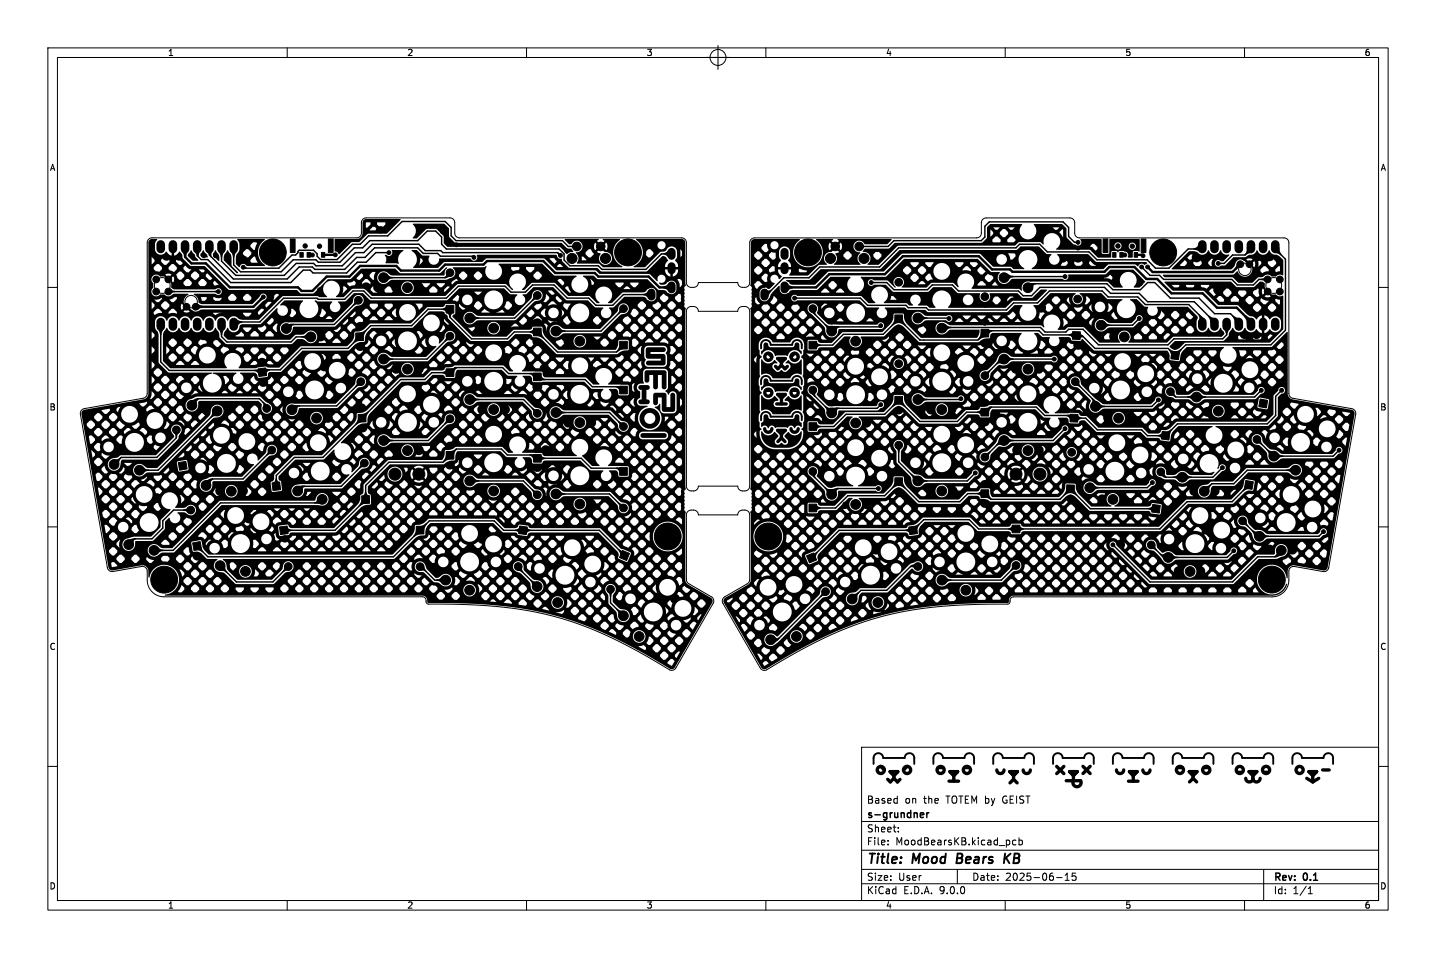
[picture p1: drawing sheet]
<svg xmlns="http://www.w3.org/2000/svg" width="300mm" height="200mm" viewBox="0 0 300 200" stroke-linecap="round" stroke-linejoin="round" font-family="sans-serif">
<defs><g id="words">
<g font-size="2.8">
<text x="181" y="180.9">Title:</text>
<text x="190.7" y="180.9">Mood</text>
<text x="200.7" y="180.9">Bears</text>
<text x="211.4" y="180.9">KB</text>
</g>
<g font-size="2.1">
<text x="181" y="168">Based</text>
<text x="189" y="168">on</text>
<text x="193" y="168">the</text>
<text x="197.8" y="168">TOTEM by</text>
<text x="209.8" y="168">GEIST</text>
<text x="181" y="174">Sheet:</text>
<text x="181" y="171.2">s-grundner</text>
<text x="181" y="176.7">File:</text>
<text x="187.1" y="176.7">MoodBearsKB.kicad_pcb</text>
<text x="181" y="184.1">Size:</text>
<text x="187.6" y="184.1">User</text>
<text x="203" y="184.1">Date:</text>
<text x="210" y="184.1">2025-06-15</text>
<text x="266" y="184.3">Rev:</text>
<text x="272.4" y="184.3">0.1</text>
<text x="181" y="186.9">KiCad</text>
<text x="188.7" y="186.9">E.D.A.</text>
<text x="196.3" y="186.9">9.0.0</text>
<text x="266" y="186.9">Id:</text>
<text x="270.1" y="186.9">1/1</text>
</g>
<g font-size="1.8">
<text x="35" y="11.9">1</text>
<text x="85" y="11.9">2</text>
<text x="135" y="11.9">3</text>
<text x="185" y="11.9">4</text>
<text x="235" y="11.9">5</text>
<text x="285" y="11.9">6</text>
<text x="10.3" y="35.9">A</text>
<text x="288.3" y="35.9">A</text>
<text x="10.3" y="85.9">B</text>
<text x="288.3" y="85.9">B</text>
<text x="10.3" y="135.9">C</text>
<text x="288.3" y="135.9">C</text>
<text x="10.3" y="185.9">D</text>
<text x="288.3" y="185.9">D</text>
<text x="35" y="189.9">1</text>
<text x="85" y="189.9">2</text>
<text x="135" y="189.9">3</text>
<text x="185" y="189.9">4</text>
<text x="235" y="189.9">5</text>
<text x="285" y="189.9">6</text>
</g>
</g></defs>
<g fill="none" stroke="#000" stroke-width=".21">
<path d="M10 10h280v180h-280zM12 12h276v176h-276zM60 10v2M110 10v2M147.5 12h5M150 9.5v5M160 10v2M210 10v2M260 10v2M10 60h2M156.6 65a1 1 0 0 0-1-1h-.5a1 1 0 0 0-1 1h-8.2a1 1 0 0 0-1-1h-.5a1 1 0 0 0-1 1v36.5a1 1 0 0 0 1 1h.5a1 1 0 0 0 1-1h8.2a1 1 0 0 0 1 1h.5a1 1 0 0 0 1-1v-36.5M288 60h2"/>
<path d="M10 110h2M288 110h2M211 125.4a.75 .75 0 0 1 .8-.8h54.3a3.5 3.5 0 0 0 3.2-3.5v-2a1 1 0 0 1 1.1-.8l6.1 1a1 1 0 0 0 1.1-.8l5.6-32.1a1 1 0 0 0-.8-1.1l-12.4-2.2-.4-.2-.3-.4v-31.8a1 1 0 0 0-1-1h-42.9a1 1 0 0 1-.9-1v-2.3a1 1 0 0 0-1-.9h-17.6a1 1 0 0 0-.9 1v2.3a1 1 0 0 1-1 .9h-46.5a1 1 0 0 0-.9 .9v8.5a1 1 0 0 1-1 .9h-.6a1 1 0 0 1-.9-1l-8.2 .1a1 1 0 0 1-1 .9h-.6a1 1 0 0 1-.9-1v-8.4a1 1 0 0 0-1-.9h-46.5a1 1 0 0 1-.9-1v-2.3a1 1 0 0 0-1-.9h-17.6a1 1 0 0 0-.9 1v2.2a1 1 0 0 1-1 1h-42.8a1 1 0 0 0-.9 1l-.1 31.8-.3 .4-.4 .2-12.4 2.2a1 1 0 0 0-.8 1.2l5.7 32.1a1 1 0 0 0 1.1 .7l6.1-1.1a1 1 0 0 1 1.1 1v2.2a3.5 3.5 0 0 0 3.5 3.2h54a.75 .75 0 0 1 .7 .8l.1 .5 .4 .2 8.3 .1 6.9 .5 6.2 .9 5.7 1.3 5.2 1.7 5.3 2.3 5.7 2.8 6.4 3.7a1.28 1.28 0 0 0 1.9 .2l7.9-13.7a1 1 0 0 0-.4-1.3l-4.8-2.8-.4-.5v-13.8a1 1 0 0 1 1-1h.6a1 1 0 0 1 .9 1h8.2a1 1 0 0 1 1-1h.6a1 1 0 0 1 .9 1v13.8l-.4 .6-4.9 2.7a1 1 0 0 0-.3 1.4l7.9 13.5a1.19 1.19 0 0 0 1.9 0l6.3-3.7 5.7-2.9 5.4-2.3 5.2-1.7 4.8-1.1 5-.8 7.8-.7 9.6-.2 .3-.2 .1-.5M180 156h108v32h-108zM10 160h2M180 177.5h108M180 171.5h108M185.5 176.2v.2M185.5 175.5v.1M187.7 173.5v.2M187.7 172.8v.1M212.2 175.5l-.4-.1-.3 .3 .2 .6h.5"/>
<path d="M212.9 175.5l.4-.1 .3 .3-.1 .6h-.6M212.9 174.9v1.5M288 160h2M60 188v2M110 188v2M160 188v2M180 184.5h108M180 181.5h108M200 181.5v3M210 188v2M220.7 183.2h1.2M222.5 183.8h.9"/>
<path d="M222.5 182.7l.5-.4v1.5M224.7 182.3h-.7v.7l.2-.1h.5l.1 .2-.1 .5-.2 .2-.5-.2M260 188v2M264 181.5v6.5M273.3 186.6h.9M273.3 185.5l.4-.4v1.5"/>
<circle cx="150" cy="12" r="1.67"/>
<circle cx="33.9" cy="59.6" r="1.65"/>
<circle cx="260.1" cy="56.2" r="1.3"/>
<circle cx="266.1" cy="59.6" r="1.65"/>
<circle cx="39.9" cy="63" r="1.3"/>
</g>
<g fill="none" stroke="#000" stroke-width=".4">
<path d="M159 72.7v-.7a1 1 0 0 1 1-1 1 1 0 0 1 1 1h4.5a1 1 0 0 1 1-1 1 1 0 0 1 1 1v.7M159 87.7v-.7a1 1 0 0 1 1-1 1 1 0 0 1 1 1h4.5a1 1 0 0 1 1-1 1 1 0 0 1 1 1v.7M159 80.2v-.7a1 1 0 0 1 1-1 1 1 0 0 1 1 1h4.5a1 1 0 0 1 1-1 1 1 0 0 1 1 1v.7M182.5 159.5v-1.3a1 1 0 0 1 1-1 1 1 0 0 1 1 1h4.5a1 1 0 0 1 1-1 1 1 0 0 1 1 1v1.3M195 159.5v-1.3a1 1 0 0 1 1-1 1 1 0 0 1 1 1h4.5a1 1 0 0 1 1-1 1 1 0 0 1 1 1v1.3M207.5 159.5v-1.3a1 1 0 0 1 1-1 1 1 0 0 1 1 1h4.5a1 1 0 0 1 1-1 1 1 0 0 1 1 1v1.3M220 159.5v-1.3a1 1 0 0 1 1-1 1 1 0 0 1 1 1h4.5a1 1 0 0 1 1-1 1 1 0 0 1 1 1v1.3M232.5 159.5v-1.3a1 1 0 0 1 1-1 1 1 0 0 1 1 1h4.5a1 1 0 0 1 1-1 1 1 0 0 1 1 1v1.3M245 159.5v-1.3a1 1 0 0 1 1-1 1 1 0 0 1 1 1h4.5a1 1 0 0 1 1-1 1 1 0 0 1 1 1v1.3M257.5 159.5v-1.3a1 1 0 0 1 1-1 1 1 0 0 1 1 1h4.5a1 1 0 0 1 1-1 1 1 0 0 1 1 1v1.3M270 159.5v-1.3a1 1 0 0 1 1-1 1 1 0 0 1 1 1h4.5a1 1 0 0 1 1-1 1 1 0 0 1 1 1v1.3M200.1 178.2l-.3 2h.8"/>
<path d="M210 178.2l-.3 2M210.2 179.1l.7 1.1M211.1 178.2l-1.3 1.1"/>
</g>
<g fill="none" stroke="#000" stroke-width=".3">
<path d="M34.8 53.3v.1M37.4 53.3v.1M41.2 52v1.4l.8 .8h1.4l4.8 4.8h12.5l2.7-2.6h1.4l.6 .6h7l2.3-2.3h1.8l2-2h2.7M43.7 52v1.2l5.1 5h11.2l2.5-2.5h2.8l.5 .5h6.2l2.5-2.5h1.8l2-2h9l1.1 1.2h3l.6 .6h6.8l.2 .2M46.3 52v2.5l3 3h10.1l2.5-2.5h3.6l.5 .5h5.5l2.8-2.8h1.7l1.8-1.7h9.7l1.3 1.3h3.3l.4 .4h24l.6 .6M48.8 52v3.3l1.5 1.4h8.5l2.5-2.5h4.7l.5 .5h4.5l3-3h1.8l1.5-1.5h10l2-2h1.7l1.3 1.3v1.5l1 1h23.5l1 1v1.3l1.2 1.2h6l.8 .7h9.1l3.3-3.2h2.1M94 56.9l-1 1.1h-12.9M120.5 51.5h-1.8l-1.2-1.3h-22.3l-.9-1v-1.7l-1.3-1.3h-9l-3 3h-4l-1.8 1.8h-1.6l-3.2 3.2h-3.5l-.6-.7v-.5l-.8-.8h-3l-.8 1h-.7l-2.8 2.8h-7.2l-.2-.2M182 59h3.2l1.6 1.5h7l.9-1h4.3l1.3 1.3h12.5l1 .9h1.7l1.7-1.7h13.5l1.3 1.2h6l1.8 1.8h9.7l4.2 4.2M222.5 57.7h-12.5l-.2 .3M225.2 50.6h-.7l-1.2-1.2v-1.9l-1.2-1.2h-15.4l-1 .9v2.3l-.7 .7h-18.2l-1.3 1.3h-6M238.5 55.7l1.8 1.8h1.9l.9 .8h14.2l1.2 1.2h3.3l1.2-1.2h1.8"/>
<path d="M251.2 52h-3l-4 4h-2.8l-1.7-1.8h-10.5l-1.7-1.6h-8.7l-1.6-1.6h-4.2l-.8 .7h-24.5l-3.9 4h-12.6l-2.2 2.3h-5.3l-3.5 3.5h-.5M261.3 52l-1.2 1.2h-2.6l-1.8 1.8h-1.2M266.4 52l2.1 2.1v14.8l-3 3.1h-17.8l-2.2 2.2-1.5-1.5h-15.3l-2.6-2.7h-1.2l-.2-.1h-6.8l-.8-.8h-10.9l-1.9 1.9h-12.1l-4.5-4.4-3.2 3.2h-8.3l-2.3 2.3h-4.1M33.6 67.2v8.4l1.8 1.7h19.3l.1 .4 .5-.5h3.2l4.5-4.5h9.7l4.7-4.7h8.6l3.4-3.4h4.6v1.6l4.5 4.5h7.5l1.4-1.4h4.9l4.1 4.2h12.4l1.5-1.4M35.2 60.9h10.4M46.3 67.7h.1M46.3 67.2v3.1l1.1 1.1h13.4l1.1-1.1h3M74.9 62.7l-5.1 5h-9.1l-.9 .9M75.4 79.7l-5.1 5h-8.5l-.8 .8M94 70.2l-4.8 4.8h-9.1M112.3 61.7l-4.8 4.7h-9.4M121 71.2h.1"/>
<path d="M130.3 64.4l-4.7 4.7h-9.5M136.1 61.5h-5.9l-2.2 2.2h-3.5l-1.5-1.5h-4.5l-2.7-2.7h-4.6l-1.5 1.5h-3l-1.2-1.3h-9.7l-2.6 2.5h-15.7l-1.5-1.5h-2.2l-1.8 1.8h-5.5l-.2-.2h-7.1l-4.9 4.9h-5.5M166 62.2h13.8l1.4 1.5h8l.6 .5h3.7l.5 .5h16.3l1.4-1.5h5.1l2.4-2.5h11.1l1.2 1.3h6.2l1.6 1.6h9l2.9 2.8v.8M169.8 64.4v.8l4 3.9 .8-.9h9.2l.2-.2M198.2 66.5l-6.4-.1-.2 .2M214.8 60.1l.8-.9h15.6l1.3 1.3h5.7l1.6-1.5h1.4l3.3 3.2h6l3.3 3.3h3.3l1.7 1.7M220.3 75h-11.1l-3.5 3.4M224.6 79.7l4.2 4.2v1h11.8l1.4-1.4M238 66.5l-1.4 1.4h-6.6M256.3 67.2v2.7l-.9 .8h-10.2l-1.2 1.3h-14.5l-3.2-3.3h-3l-.6 .6h-4.4l-.9-.9h-20.5l-.1 .1M36.8 89.7v1.7l-4 4.1h-7.5l-1.5 1.5M40.1 84.6l1.4-1.4h12.7l1.5 1.6v.5"/>
<path d="M45.4 85.8l-12.4 12.4h-3.9M56.8 94l-6 6h-6.4l-1.4 1.4M76.1 96.7l-4.8 4.8h-8.1l-1 1M94 87.4l-4.5 4.6h-9.4M98.1 83.4h11.3l2.9 2.9M116.1 86.1h11.2l3 3M130.3 81.4l-.7-.7h-5.9l-1.5-1.5h-9.4l-1.2-1.2h-5.4l-1.2-1.3h-9.9l-1.1 1.1h-3.8l-1.5 1.4h-5l-16.3 16.3h-5.9l-3.8 3.8v2.2M130.3 98.4l-.7-.7h-6.1l-2.1-2h-9.2l-.6-.7h-5.6l-1.3-1.3h-9.4l-2.7 2.8h-11.4l-4.8 4.8v3l-6.4 6.4h-10.7M169.8 81.4v.9l4 3.9 .9-1h8.6l.7-.7M169.8 98.4v.9l4 3.9 1.2-1.2h8.5M187.7 92.9v3.5l4.1 4h10.3l1.7-1.7M200.7 83.2l-.1 .2h-8.8"/>
<path d="M222.5 89.5l-2.5 2.5h-10.8l-3.5 3.4M255.4 97.6l-2 2h-9.8l-1.1-1.1M262.6 91.7l3.5 3.5h12.4l1.2-1.2M263.5 81.5l-1.4 1.4h-16.5l-1.1-1.1M267.7 81.5l-1.2 1.2v4l-1.8 1.8h-18.7l-2.5 2.5h-3.8l-1.2-1.3h-9.3l-2.4-2.4h-2.4l-.6-.6h-5.6l-1.7-1.7h-9.7l-1.1 1.1h-3.8l-1.9 1.9h-7.8l-4.5-4.4-2.9 2.9h-8l-2.6 2.6h-4.4M270.7 98.2h-10.1l-2.9 2.8h-4.5l-1.6 1.6M39.8 106.5h-3.5l-2.3 2.2v1.5l-2.2 2.3h-3.7l-1.2 1.2M41.2 114l2.2 2.2h38.8l7.5-7.5h13.5l2 2h20l5.3 5.3M46 118.1l3.4 3.4h7.6l3.2-3.2M67.3 104.3l-.7 .7h-20.5l-9.9 9.9h-4M87.8 118.3h.2l2.8 2.8h2.3M98.1 100.4h11.3l2.8 2.9"/>
<path d="M108.3 118.3v.2l3.9 4M116.1 103.1h11.2l3 3M169.8 106.1h4.8l2.5-2.6h7.7l2.9-2.9 4.2 4.1h8.6l1.7-1.6h3.5l1.2 1.1h14.5l2.2-2.2 4.2 4.2h13.7M191.8 118.3h-1.6l-5 4.9h-5.4l-1.8 1.9M212.3 118.1l-3.1 3h-12.4M232.5 113.7l7.8 7.8h17.2l5.2-5.3h3.6l1.4-1.3M240.5 113.8l2.6 2.6h13.3l1.3-1.4M240.7 100.7l-1 1.1h-12M259.6 108.7l3.2 3.3h12.7l1-1M260.9 101.2l-3.5 3.5h-9.4l-5.7 5.7h-37.9l-1.9-1.9h-9.5l-2.2 2.2h-15.5l-5.8 5.8M127.6 123v2.9l2.6 2.7M172.5 123.5l-10.1 10.1h-1.4"/>
<path d="M192.5 169.7l.4 .1 .1 .2-.7 .2M192.9 170.6l-.4 .1M193.6 169.7v1M194.1 169.7l-.5 .3"/>
</g>
<g fill="none" stroke="#000" stroke-width=".7">
<path d="M160.5 73.7l.8 .8M162.5 74.8h1.6l-.9 .8zM163.2 76.2l-.7 .8-.5-.5M163.2 75.5v.7M163.2 76.2l.8 .8 .5-.5M166 73.7l-.8 .8M159.7 89.5a.75 .75 0 0 0 .8 .7 .75 .75 0 0 0 .8-.7M160 81.5h1M162.3 84.3h2M162.5 82.3h1.6l-.8 .8zM162.5 92.2l.7-.8 .8 .8M163.2 90.6l-.7-.8h1.6l-.8 .8"/>
<path d="M163.2 90.5v.7M163.3 83.1v1.2M165.3 89.5a.75 .75 0 0 0 .7 .7 .75 .75 0 0 0 .7-.7M165.5 81.5h1M184 160l.7 .7M189.5 160l-.8 .7M220.7 160l1.6 1.5M222.3 160l-1.5 1.5M226.2 160l1.5 1.5M227.7 160l-1.4 1.5M186 161.1h1.6l-.8 .8zM186.8 162.5l.7 .8 .5-.6"/>
<path d="M186.8 162.5l-.8 .7-.5-.5M186.8 161.7v.8M196 160.2h1M198.3 163.1h2M198.5 161.1h1.6l-.9 .8zM199.3 161.9v1.2M201.5 160.2h1M208.3 160.7a.75 .75 0 0 0 .7 .8 .75 .75 0 0 0 .7-.8M211 161.1h1.6l-.8 .8zM211 163.4l.7-.7 .8 .7M211.7 161.7v.8M213.8 160.7a.75 .75 0 0 0 .7 .8 .75 .75 0 0 0 .7-.8"/>
<path d="M222.7 163h3.1a.85 .85 0 0 1-.8 1.2 .85 .85 0 0 1-.8-1.2M223.5 161.1h1.6l-.9 .8zM224.2 161.9v.7M233.2 160.7a.75 .75 0 0 0 .8 .8 .75 .75 0 0 0 .8-.8M235.7 163.1h2M236 161.1h1.6l-.8 .8zM236.8 161.9v1.2M238.8 160.7a.75 .75 0 0 0 .7 .8 .75 .75 0 0 0 .7-.8M246 160.2h1M248.5 161.1h1.6l-.8 .8zM249.2 161.7v.8M249.2 162.5l.8 .7"/>
<path d="M249.2 162.5l-.7 .7M251.5 160.2h1M258.5 161.2h.9M260.3 162.5a.75 .75 0 0 0 .7 .7 .75 .75 0 0 0 .7-.7M261 161.1h1.6l-.8 .8zM261.7 161.7v.8M263.3 162.5a.75 .75 0 0 1-.8 .7 .75 .75 0 0 1-.8-.7M264 161.2h.9M273 162.5l1.2 .7M273.5 161.1h1.6l-.9 .8zM274.2 161.9v1.3M275.5 162.5l-1.3 .7"/>
<path d="M276.3 160.7h1.4"/>
<circle cx="160.5" cy="74.5" r=".74"/>
<circle cx="166" cy="74.5" r=".75"/>
<circle cx="160.5" cy="82" r=".74"/>
<circle cx="166" cy="82" r=".75"/>
<circle cx="184" cy="160.7" r=".74"/>
<circle cx="189.5" cy="160.7" r=".75"/>
<circle cx="196.5" cy="160.7" r=".74"/>
<circle cx="202" cy="160.7" r=".75"/>
<circle cx="246.5" cy="160.7" r=".74"/>
<circle cx="252" cy="160.7" r=".75"/>
<circle cx="259" cy="160.7" r=".74"/>
<circle cx="264.5" cy="160.7" r=".75"/>
<circle cx="271.5" cy="160.7" r=".74"/>
</g>
<g fill="#000" stroke="#000" stroke-width=".21">
<path d="M60.6 49.9h1.1v2.8h-1.1zM62.6 52.7h.8v1h-.8zM64.2 52.7h.6v1h-.6zM67.1 52.7h.7v1h-.7zM68.6 49.9h1v2.8h-1zM230.4 49.9h1v2.8h-1zM232.5 52.7h.6v1h-.6zM233.9 52.7h.7v1h-.7zM236.9 52.7h.7v1h-.7zM238.4 49.9h1v2.8h-1zM53.9 77l1.6-.2 .2 1.6-1.6 .2zM74.3 69.5h1.6l.1 1.6h-1.6z"/>
<path d="M93.2 77h1.6v1.6h-1.6zM93.2 63.8h1.6v1.6h-1.6zM111.5 77.9h1.6v1.6h-1.6zM111.5 68.5h1.6v1.6h-1.6zM129.5 71.3h1.6v1.6h-1.6zM169 71.3h1.6v1.6h-1.6zM186.9 65.8h1.6v1.6h-1.6zM204.9 68.8h1.6v1.6h-1.6zM224.1 69.2l1.6 .1-.1 1.6-1.6-.1zM244.8 73.3l1.6 .2-.2 1.6-1.6-.2zM37.2 96.6l1.6-.3 .3 1.6-1.6 .3zM74.8 86.5h1.6l.1 1.6h-1.6z"/>
<path d="M93.2 94.3h1.6v1.6h-1.6zM111.4 94.9h1.7v1.6h-1.7zM129.5 80.6h1.6v1.6h-1.6zM129.5 97.6h1.6v1.6h-1.6zM169 88.3h1.6v1.6h-1.6zM186.9 82.8h1.6v1.6h-1.6zM204.9 85.3h1.6v1.6h-1.6zM223.6 86.5h1.6l-.1 1.6h-1.6zM242.8 90.1l1.6 .2-.2 1.6-1.6-.2zM263.3 83.3l1.5 .3-.2 1.6-1.6-.3zM40.2 113.3l1.6-.2 .3 1.5-1.6 .3zM58.4 110l1.6-.2 .2 1.6-1.6 .2z"/>
<path d="M56.8 100.8l1.6-.2 .2 1.6-1.6 .2zM75.6 103.5h1.6v1.6h-1.6zM87 109.9h1.6v1.6h-1.6zM108.6 109.8l1.6 .2-.3 1.6-1.5-.2zM130 114.9l1.5 .6-.6 1.5-1.5-.6zM168.5 116l1.5-.6 .6 1.5-1.5 .6zM169 105.3h1.6v1.6h-1.6zM186.9 99.8h1.6v1.6h-1.6zM189.9 110l1.6-.2 .2 1.6-1.6 .2zM204.9 102.3h1.6v1.6h-1.6zM211.5 109.6h1.6v1.6h-1.6zM222.9 101.2l1.6 .1-.1 1.6-1.6-.1z"/>
<path d="M240.8 105.3l1.6 .2-.2 1.6-1.6-.2zM260.3 100.3l1.5 .3-.2 1.6-1.6-.3z"/>
<circle cx="32.6" cy="58.3" r=".7"/>
<circle cx="34.8" cy="53.4" r=".4"/>
<circle cx="35.2" cy="58.3" r=".7"/>
<circle cx="37.4" cy="53.4" r=".4"/>
<circle cx="40" cy="53.4" r=".4"/>
<circle cx="42.6" cy="53.4" r=".4"/>
<circle cx="45" cy="53.4" r=".4"/>
<circle cx="47.6" cy="53.4" r=".4"/>
<circle cx="50.8" cy="55.8" r=".4"/>
<circle cx="50.8" cy="54.4" r=".4"/>
<circle cx="57" cy="52.7" r="2.8"/>
<circle cx="63.8" cy="51.4" r=".45"/>
<circle cx="65.3" cy="53.2" r=".4"/>
<circle cx="66.8" cy="51.4" r=".45"/>
<circle cx="70" cy="53.2" r=".4"/>
<circle cx="71" cy="52" r=".4"/>
<circle cx="76.5" cy="60" r=".4"/>
<circle cx="79" cy="60" r=".4"/>
<circle cx="79.5" cy="48.2" r=".4"/>
<circle cx="80.1" cy="58" r="1.02"/>
<circle cx="81.2" cy="54.2" r=".4"/>
<circle cx="81.3" cy="52.7" r=".4"/>
<circle cx="82.8" cy="52.7" r=".4"/>
<circle cx="82.8" cy="60" r=".4"/>
<circle cx="87.4" cy="48.4" r=".4"/>
<circle cx="87.5" cy="60" r=".4"/>
<circle cx="92.4" cy="48.4" r=".4"/>
<circle cx="94" cy="56.9" r=".8"/>
<circle cx="95.3" cy="51.1" r=".4"/>
<circle cx="99" cy="53.7" r=".4"/>
<circle cx="105.8" cy="57.7" r=".4"/>
<circle cx="117.1" cy="53.3" r=".4"/>
<circle cx="118.4" cy="52.4" r=".4"/>
<circle cx="119.5" cy="54" r="1.05"/>
<circle cx="120.5" cy="51.5" r=".9"/>
<circle cx="125.5" cy="51.5" r=".9"/>
<circle cx="126.5" cy="54" r="1.05"/>
<circle cx="131.2" cy="52.7" r="2.8"/>
<circle cx="168.8" cy="52.7" r="2.8"/>
<circle cx="173.5" cy="54" r="1.05"/>
<circle cx="174.5" cy="51.5" r=".9"/>
<circle cx="179.5" cy="51.5" r=".9"/>
<circle cx="180.5" cy="54" r="1.05"/>
<circle cx="182" cy="59" r=".4"/>
<circle cx="187.8" cy="58.9" r=".8"/>
<circle cx="199.3" cy="57.7" r=".4"/>
<circle cx="209.8" cy="58" r="1.02"/>
<circle cx="212.2" cy="59.7" r=".4"/>
<circle cx="217.2" cy="49.2" r=".4"/>
<circle cx="218.4" cy="53.6" r=".4"/>
<circle cx="222" cy="53.8" r=".4"/>
<circle cx="222.5" cy="57.7" r=".4"/>
<circle cx="225.2" cy="51.8" r=".4"/>
<circle cx="225.2" cy="53.8" r=".4"/>
<circle cx="225.2" cy="50.6" r=".4"/>
<circle cx="233.6" cy="51.4" r=".45"/>
<circle cx="235" cy="53.2" r=".4"/>
<circle cx="236.6" cy="51.4" r=".45"/>
<circle cx="238.2" cy="59.2" r=".4"/>
<circle cx="238.5" cy="55.7" r=".4"/>
<circle cx="238.8" cy="53.4" r=".4"/>
<circle cx="239.8" cy="55.7" r=".4"/>
<circle cx="243" cy="52.7" r="2.8"/>
<circle cx="250" cy="53.7" r=".4"/>
<circle cx="254.5" cy="55" r=".4"/>
<circle cx="255" cy="53.7" r=".4"/>
<circle cx="259.1" cy="55.2" r=".7"/>
<circle cx="261" cy="55.2" r=".7"/>
<circle cx="262.7" cy="53.5" r=".4"/>
<circle cx="264.8" cy="58.3" r=".7"/>
<circle cx="265.3" cy="53.5" r=".4"/>
<circle cx="267.4" cy="58.3" r=".7"/>
<circle cx="32.6" cy="60.9" r=".7"/>
<circle cx="34.8" cy="70" r=".4"/>
<circle cx="35.2" cy="60.9" r=".7"/>
<circle cx="37.3" cy="70" r=".4"/>
<circle cx="39" cy="64" r=".7"/>
<circle cx="40" cy="70" r=".4"/>
<circle cx="40.9" cy="64" r=".7"/>
<circle cx="42.5" cy="70" r=".4"/>
<circle cx="45" cy="70" r=".4"/>
<circle cx="45.6" cy="60.9" r=".4"/>
<circle cx="46" cy="74.7" r=".4"/>
<circle cx="47" cy="61" r=".4"/>
<circle cx="47.5" cy="70" r=".4"/>
<circle cx="54.7" cy="75.7" r=".4"/>
<circle cx="55" cy="79.7" r=".4"/>
<circle cx="55" cy="62" r=".4"/>
<circle cx="56.3" cy="62" r=".4"/>
<circle cx="59.8" cy="68.6" r="1.02"/>
<circle cx="62" cy="69.2" r=".4"/>
<circle cx="64.9" cy="70.3" r="1.02"/>
<circle cx="66.7" cy="60.5" r=".4"/>
<circle cx="67" cy="70.2" r=".4"/>
<circle cx="67.7" cy="76.5" r=".4"/>
<circle cx="74.9" cy="62.7" r=".8"/>
<circle cx="75.2" cy="72.2" r=".4"/>
<circle cx="75.2" cy="68.2" r=".4"/>
<circle cx="75.4" cy="79.7" r=".8"/>
<circle cx="80.1" cy="75" r="1.02"/>
<circle cx="82.8" cy="77" r=".4"/>
<circle cx="85.1" cy="77.1" r="1.02"/>
<circle cx="85.1" cy="60.1" r="1.02"/>
<circle cx="87.5" cy="77" r=".4"/>
<circle cx="87.8" cy="67.7" r=".4"/>
<circle cx="94" cy="70.2" r=".8"/>
<circle cx="98.1" cy="66.4" r="1.02"/>
<circle cx="100.7" cy="68.5" r=".4"/>
<circle cx="103.1" cy="68.5" r="1.02"/>
<circle cx="105.5" cy="68.5" r=".4"/>
<circle cx="105.8" cy="74.7" r=".4"/>
<circle cx="112.2" cy="71.2" r=".4"/>
<circle cx="112.2" cy="67.5" r=".4"/>
<circle cx="112.3" cy="61.7" r=".8"/>
<circle cx="113.8" cy="77" r=".4"/>
<circle cx="116.1" cy="69.1" r="1.02"/>
<circle cx="118.7" cy="71.2" r=".4"/>
<circle cx="121.1" cy="71.2" r="1.02"/>
<circle cx="123.5" cy="71.2" r=".4"/>
<circle cx="123.7" cy="60.5" r=".4"/>
<circle cx="123.8" cy="77.5" r=".4"/>
<circle cx="130.3" cy="64.4" r=".8"/>
<circle cx="164.7" cy="62.2" r=".4"/>
<circle cx="166" cy="62.2" r=".4"/>
<circle cx="169.8" cy="64.4" r=".8"/>
<circle cx="173.8" cy="69.1" r="1.02"/>
<circle cx="176.5" cy="71.2" r=".4"/>
<circle cx="178.8" cy="71.2" r="1.02"/>
<circle cx="181" cy="71.2" r=".4"/>
<circle cx="181.2" cy="60.5" r=".4"/>
<circle cx="181.3" cy="77.7" r=".4"/>
<circle cx="184" cy="68" r=".4"/>
<circle cx="187.7" cy="68.5" r=".4"/>
<circle cx="187.7" cy="64.7" r=".4"/>
<circle cx="187.8" cy="75.9" r=".8"/>
<circle cx="191.8" cy="66.4" r="1.02"/>
<circle cx="194.5" cy="68.5" r=".4"/>
<circle cx="196.8" cy="68.5" r="1.02"/>
<circle cx="198.2" cy="66.5" r=".4"/>
<circle cx="198.3" cy="70" r=".4"/>
<circle cx="199.3" cy="74.7" r=".4"/>
<circle cx="205.7" cy="78.4" r=".8"/>
<circle cx="205.8" cy="67.5" r=".4"/>
<circle cx="205.8" cy="71.5" r=".4"/>
<circle cx="205.8" cy="61.9" r=".8"/>
<circle cx="205.8" cy="63.7" r=".4"/>
<circle cx="209.8" cy="75" r="1.02"/>
<circle cx="212.2" cy="77" r=".4"/>
<circle cx="214.8" cy="77.1" r="1.02"/>
<circle cx="214.8" cy="60.1" r="1.02"/>
<circle cx="217" cy="77" r=".4"/>
<circle cx="217.5" cy="64.2" r=".4"/>
<circle cx="220.2" cy="75" r=".4"/>
<circle cx="224.6" cy="79.7" r=".8"/>
<circle cx="225.1" cy="62.4" r=".8"/>
<circle cx="225.2" cy="72" r=".4"/>
<circle cx="225.2" cy="67.7" r=".4"/>
<circle cx="230" cy="67.9" r="1.02"/>
<circle cx="232.8" cy="70.2" r=".4"/>
<circle cx="234.9" cy="70.3" r="1.02"/>
<circle cx="236.8" cy="69" r=".4"/>
<circle cx="237" cy="76.7" r=".4"/>
<circle cx="238" cy="66.5" r=".4"/>
<circle cx="245.5" cy="72.2" r=".4"/>
<circle cx="245.5" cy="76" r=".4"/>
<circle cx="252.5" cy="69.7" r=".4"/>
<circle cx="254.5" cy="60.5" r=".4"/>
<circle cx="255" cy="69.7" r=".4"/>
<circle cx="257.5" cy="69.7" r=".4"/>
<circle cx="259" cy="75.7" r=".4"/>
<circle cx="260" cy="69.7" r=".4"/>
<circle cx="262.5" cy="69.7" r=".4"/>
<circle cx="264.8" cy="60.9" r=".7"/>
<circle cx="267.4" cy="60.9" r=".7"/>
<circle cx="23.8" cy="97" r="1.02"/>
<circle cx="27" cy="98.2" r=".4"/>
<circle cx="29.1" cy="98.2" r="1.02"/>
<circle cx="29.7" cy="87.2" r=".4"/>
<circle cx="36.3" cy="97.5" r=".4"/>
<circle cx="36.8" cy="89.7" r=".8"/>
<circle cx="40.1" cy="84.6" r="1.02"/>
<circle cx="40.3" cy="97" r=".4"/>
<circle cx="43.3" cy="85.7" r=".4"/>
<circle cx="45.4" cy="85.8" r="1.02"/>
<circle cx="47.5" cy="85.7" r=".4"/>
<circle cx="48.7" cy="91.5" r=".4"/>
<circle cx="55.7" cy="85.3" r=".8"/>
<circle cx="55.7" cy="87" r=".4"/>
<circle cx="56.8" cy="94" r=".8"/>
<circle cx="61" cy="85.5" r="1.02"/>
<circle cx="63.7" cy="87.2" r=".4"/>
<circle cx="66.1" cy="87.3" r="1.02"/>
<circle cx="68.5" cy="87.2" r=".4"/>
<circle cx="75.5" cy="85.2" r=".4"/>
<circle cx="75.8" cy="89.2" r=".4"/>
<circle cx="76.1" cy="96.7" r=".8"/>
<circle cx="80.1" cy="92" r="1.02"/>
<circle cx="82.5" cy="99" r="1.25"/>
<circle cx="82.7" cy="94" r=".4"/>
<circle cx="85.1" cy="94.1" r="1.02"/>
<circle cx="87.5" cy="94" r=".4"/>
<circle cx="87.5" cy="99" r="1.25"/>
<circle cx="87.8" cy="83.5" r=".4"/>
<circle cx="94" cy="97" r=".4"/>
<circle cx="94" cy="93.2" r=".4"/>
<circle cx="94" cy="87.4" r=".8"/>
<circle cx="98.1" cy="83.4" r="1.02"/>
<circle cx="100.8" cy="85.5" r=".4"/>
<circle cx="103.1" cy="85.5" r="1.02"/>
<circle cx="105.5" cy="85.5" r=".4"/>
<circle cx="105.8" cy="91.7" r=".4"/>
<circle cx="112.2" cy="97.5" r=".4"/>
<circle cx="112.2" cy="80.7" r=".4"/>
<circle cx="112.3" cy="86.3" r=".8"/>
<circle cx="114" cy="94" r=".4"/>
<circle cx="116.1" cy="86.1" r="1.02"/>
<circle cx="118.7" cy="88.2" r=".4"/>
<circle cx="121.1" cy="88.2" r="1.02"/>
<circle cx="123.5" cy="88.2" r=".4"/>
<circle cx="123.8" cy="94.5" r=".4"/>
<circle cx="130.3" cy="89.1" r=".8"/>
<circle cx="169.8" cy="81.4" r=".8"/>
<circle cx="169.8" cy="98.4" r=".8"/>
<circle cx="173.8" cy="86.2" r="1.02"/>
<circle cx="176.5" cy="88.2" r=".4"/>
<circle cx="178.8" cy="88.3" r="1.02"/>
<circle cx="181" cy="88.2" r=".4"/>
<circle cx="181.3" cy="94.7" r=".4"/>
<circle cx="184" cy="84.5" r=".4"/>
<circle cx="187.7" cy="85.5" r=".4"/>
<circle cx="187.7" cy="98.7" r=".4"/>
<circle cx="187.7" cy="81.7" r=".4"/>
<circle cx="187.7" cy="92.9" r=".8"/>
<circle cx="191.8" cy="83.4" r="1.02"/>
<circle cx="194.5" cy="85.5" r=".4"/>
<circle cx="196.8" cy="85.5" r="1.02"/>
<circle cx="198.8" cy="85.5" r=".4"/>
<circle cx="199.3" cy="91.7" r=".4"/>
<circle cx="200.7" cy="83.2" r=".4"/>
<circle cx="203.8" cy="98.7" r=".4"/>
<circle cx="205.7" cy="95.4" r=".8"/>
<circle cx="205.7" cy="84.2" r=".4"/>
<circle cx="205.7" cy="88" r=".4"/>
<circle cx="209.8" cy="92" r="1.02"/>
<circle cx="212.3" cy="99" r="1.25"/>
<circle cx="212.5" cy="94" r=".4"/>
<circle cx="214.8" cy="94.1" r="1.02"/>
<circle cx="217" cy="94" r=".4"/>
<circle cx="217.3" cy="99" r="1.25"/>
<circle cx="222.5" cy="89.5" r=".4"/>
<circle cx="223.9" cy="94.4" r=".8"/>
<circle cx="228.8" cy="84.9" r="1.02"/>
<circle cx="231.5" cy="87.2" r=".4"/>
<circle cx="233.7" cy="87.3" r="1.02"/>
<circle cx="235.8" cy="93.7" r=".4"/>
<circle cx="236" cy="87.2" r=".4"/>
<circle cx="242" cy="83.5" r=".4"/>
<circle cx="242.5" cy="98.5" r=".8"/>
<circle cx="244.5" cy="81.8" r=".8"/>
<circle cx="247" cy="99.6" r="1.02"/>
<circle cx="250" cy="82.9" r="1.02"/>
<circle cx="252.2" cy="86" r=".4"/>
<circle cx="254.5" cy="85.8" r="1.02"/>
<circle cx="255.4" cy="97.6" r=".4"/>
<circle cx="256" cy="92.5" r=".4"/>
<circle cx="256.7" cy="86" r=".4"/>
<circle cx="262.6" cy="91.7" r=".8"/>
<circle cx="263.5" cy="81.5" r=".4"/>
<circle cx="265" cy="81.5" r=".4"/>
<circle cx="266.1" cy="95.2" r="1.02"/>
<circle cx="267.7" cy="81.5" r=".4"/>
<circle cx="267.7" cy="83" r=".4"/>
<circle cx="270.7" cy="98.2" r="1.02"/>
<circle cx="272.7" cy="98.2" r=".4"/>
<circle cx="275" cy="88" r=".4"/>
<circle cx="279.7" cy="94" r=".4"/>
<circle cx="26.9" cy="113.7" r="1.02"/>
<circle cx="30" cy="115" r=".4"/>
<circle cx="32.2" cy="114.9" r="1.02"/>
<circle cx="32.7" cy="104" r=".4"/>
<circle cx="39.8" cy="106.5" r=".8"/>
<circle cx="41.2" cy="116" r=".4"/>
<circle cx="43" cy="101.3" r="1.02"/>
<circle cx="46" cy="118.1" r="1.02"/>
<circle cx="46" cy="102.5" r=".4"/>
<circle cx="48.3" cy="102.5" r="1.02"/>
<circle cx="50.7" cy="102.5" r=".4"/>
<circle cx="51.3" cy="119.3" r="1.02"/>
<circle cx="52" cy="108.2" r=".4"/>
<circle cx="59.5" cy="101.2" r=".4"/>
<circle cx="59.5" cy="112.2" r=".4"/>
<circle cx="60.2" cy="118.3" r=".8"/>
<circle cx="62.2" cy="102.5" r="1.02"/>
<circle cx="67.3" cy="104.3" r="1.02"/>
<circle cx="69.5" cy="104.2" r=".4"/>
<circle cx="74.3" cy="104.2" r=".4"/>
<circle cx="78.3" cy="104.2" r=".4"/>
<circle cx="87.8" cy="118.3" r=".8"/>
<circle cx="98.1" cy="100.4" r="1.02"/>
<circle cx="100.8" cy="102.5" r=".4"/>
<circle cx="100.8" cy="112.5" r=".4"/>
<circle cx="103.1" cy="102.5" r="1.02"/>
<circle cx="105.2" cy="102.5" r=".4"/>
<circle cx="108.3" cy="118.3" r=".8"/>
<circle cx="112.3" cy="103.3" r=".8"/>
<circle cx="116.1" cy="103.1" r="1.02"/>
<circle cx="118.8" cy="105.2" r=".4"/>
<circle cx="121.1" cy="105.2" r="1.02"/>
<circle cx="121.7" cy="116" r=".4"/>
<circle cx="123.5" cy="105.2" r=".4"/>
<circle cx="130.3" cy="106.1" r=".8"/>
<circle cx="139.5" cy="112" r="2.8"/>
<circle cx="160.5" cy="112" r="2.8"/>
<circle cx="173.8" cy="103.2" r="1.02"/>
<circle cx="176.5" cy="105.2" r=".4"/>
<circle cx="178.8" cy="105.3" r="1.02"/>
<circle cx="181" cy="105.2" r=".4"/>
<circle cx="183" cy="114.7" r=".4"/>
<circle cx="183.5" cy="102" r=".4"/>
<circle cx="187.7" cy="102.5" r=".4"/>
<circle cx="191.8" cy="100.4" r="1.02"/>
<circle cx="191.8" cy="118.3" r=".8"/>
<circle cx="194.5" cy="102.5" r=".4"/>
<circle cx="196.8" cy="102.5" r="1.02"/>
<circle cx="199" cy="102.5" r=".4"/>
<circle cx="204.3" cy="112.5" r=".4"/>
<circle cx="205.7" cy="105" r=".4"/>
<circle cx="205.7" cy="101.2" r=".4"/>
<circle cx="212.3" cy="118.1" r=".8"/>
<circle cx="223.7" cy="104" r=".4"/>
<circle cx="223.7" cy="100.2" r=".4"/>
<circle cx="227.7" cy="101.8" r="1.02"/>
<circle cx="230.2" cy="104.2" r=".4"/>
<circle cx="232.5" cy="113.7" r=".4"/>
<circle cx="232.5" cy="104.3" r="1.02"/>
<circle cx="234" cy="113.7" r=".4"/>
<circle cx="234.8" cy="104.2" r=".4"/>
<circle cx="240.5" cy="113.8" r=".8"/>
<circle cx="240.8" cy="100.7" r=".4"/>
<circle cx="244.1" cy="116.4" r="1.02"/>
<circle cx="246.2" cy="119.2" r=".4"/>
<circle cx="248.6" cy="119.3" r="1.02"/>
<circle cx="249.5" cy="102.5" r=".4"/>
<circle cx="250.8" cy="119.2" r=".4"/>
<circle cx="251.6" cy="102.6" r="1.02"/>
<circle cx="253" cy="109.2" r=".4"/>
<circle cx="253.8" cy="102.5" r=".4"/>
<circle cx="257.7" cy="115" r=".4"/>
<circle cx="259.6" cy="108.7" r=".8"/>
<circle cx="263.1" cy="112" r="1.02"/>
<circle cx="265.3" cy="114.7" r=".4"/>
<circle cx="267.7" cy="114.9" r="1.02"/>
<circle cx="270" cy="114.7" r=".4"/>
<circle cx="272" cy="105" r=".4"/>
<circle cx="276.5" cy="111" r=".4"/>
<circle cx="34.3" cy="121" r="2.8"/>
<circle cx="93.1" cy="121.1" r="1.02"/>
<circle cx="98.1" cy="123.2" r="1.02"/>
<circle cx="112.2" cy="122.5" r="1.02"/>
<circle cx="116.5" cy="125.8" r="1.02"/>
<circle cx="127.6" cy="123" r=".8"/>
<circle cx="130.2" cy="128.6" r="1.02"/>
<circle cx="133.5" cy="132.9" r="1.02"/>
<circle cx="141" cy="125" r=".4"/>
<circle cx="161" cy="133.6" r="1.02"/>
<circle cx="163" cy="122.2" r=".4"/>
<circle cx="166.4" cy="132.9" r="1.02"/>
<circle cx="172.5" cy="123.5" r=".8"/>
<circle cx="178" cy="125.1" r="1.02"/>
<circle cx="183.4" cy="125.8" r="1.02"/>
<circle cx="196.8" cy="121.1" r="1.02"/>
<circle cx="201.8" cy="123.2" r="1.02"/>
<circle cx="265.7" cy="121" r="2.8"/>
</g>
<path d="M140.3 52.6v.8M140.3 55.6v.8M140.3 59.6v.8M163.9 52.6v.8M163.9 55.6v.8M163.9 59.6v.8M136.1 61.1v.8M159.7 61.1v.8" fill="none" stroke="#000" stroke-width="1.7"/>
<g fill="none" stroke="#000" stroke-width="1.8">
<path d="M33.6 51v1M36.1 51v1M38.7 51v1M41.2 51v1M43.7 51v1M46.3 51v1M48.8 51v1M251.2 51v1M253.7 51v1M256.3 51v1M258.8 51v1M261.3 51v1"/>
<path d="M263.9 51v1M266.4 51v1M33.6 67.2v1M36.1 67.2v1M38.7 67.2v1M41.2 67.2v1M43.7 67.2v1M46.3 67.2v1M48.8 67.2v1M251.2 67.2v1M253.7 67.2v1M256.3 67.2v1"/>
<path d="M258.8 67.2v1M261.3 67.2v1M263.9 67.2v1M266.4 67.2v1"/>
</g>
<path d="M38.7 52v1.6l1.3 1.4h3l5 5h14.3l.7 .7h2.3l3-3h4.7l2.2-2.2h7.6l1 1h7.9l1.3-1.3h8l.7-.7h11.8l2.5 2.5h8.3l.7 .7h10.5l2.3 2.3h2.5M64.5 53.2h.8M67.5 53.2h2.5M234.3 53.2h.7M237.3 53.2h1.3l.2 .2M259.1 55.2l-1.6 1.6h-16.7l-1-1.1M55 62l-2 2h-12.1M163.9 60h6.6l2.8-2.8h11.6l3.7-3.7h15.9l2.7 2.7h3.8l.5 .5h19.2l1-1h5.3l2.5 2.5h2.2l3 3h6.5l3 3h4.2l2.9 3" fill="none" stroke="#000" stroke-width=".5"/>
<g fill="#000">
<path d="M31.2 50.1l.4-.2 1.2 .1-.4 .7v1.4a1.25 1.25 0 0 0 1 1.1 1.25 1.25 0 0 0 1.3-.7l.5 .6 .7 .3v-1h.5v1a1.49 1.49 0 0 0 1-.9l.6 .5 .2 1 1.5 1.4 3.1 .2 4.9 4.8 .2 .1h14.1l.9 .8h2.4l3.2-3h4.6l.4-.2h.9l.4 .3h.4l.6-.7v-.3h1.4v.3l.7 .7h.3l-.1-.6 .3-1h-.6l-.6 .6h-1.4l-.3-.4-1.1 1.1h-.9l2-2h7l1.2 .9h8.1l1.4-1.2 .2 .1-.4 .6-.1 .8-.2 .2h-10.5l-.6-.1-.6-.4a1.35 1.35 0 0 0-1.9 .2 1.35 1.35 0 0 0 .3 1.9 1.35 1.35 0 0 0 1.9-.4l.3-.2 .6-.1h10.8l1.6-.5 .4-.5h.9v.3l.7 .7h.4l.6-.7v-.3h1.4v.3l.7 .7h.4l.6-.7v-.3l-.6-.7h-.4l-.7 .7h-1.4l-.6-.7h-.4l-.7 .7h-.9l.1-.2a1.39 1.39 0 0 0-.5-1.3l6.5-.1 .4-.3 .2 .2a1.76 1.76 0 0 0 1.3 2.7 1.76 1.76 0 0 0 1.7-2.6h2.1v.4l.4 .4 1.1-.2 .2-.2v-.4h1.4v.4l.7 .7h.4l.6-.7v-.5l-6.9 .1-.6-.7 9.1-.1 2.6 2.5h4.5l.2 .2a1.77 1.77 0 0 0-1 2.4 1.77 1.77 0 0 0 2.5 .7 1.77 1.77 0 0 0 .5-2.6h.8l.3 1.3 .5-.2h4.5l.6 .7h.4l.7-.7h1.4l.6 .7h.4l.7-.7v-.3h-1.7v.3h-1.4v-.3h-1.7v.3h-4.5v-.4l-.7-.7h-.9l-.7-.6 2.2-.1 .9 .8h10.3l2.2 2.1 1.5 .2 .6 .5a1.12 1.12 0 0 0 1.8-.6v-1.2a1.26 1.26 0 0 0-2-.3l-.2 .3-.5 .1h-.6l-.3-.3 .2-.1a.84 .84 0 0 0 1.1-.6h2.5l.4 .7 .1 .9 .5-.6v-.8l-.4-.4h-.4l-.2 .2h-2.5l.1-.1a.88 .88 0 0 0-1.1-.9 .88 .88 0 0 0-.6 1.3h-.2l-1.6-1.5h-10.3l-1-.8h-8l-.9-.8 2.3 .1-.6-.6h-.3l-.5 .5h-.9l-1.6-1.6h1l1 1.1 .5-.6-.5-.6h-.9l-.1 .1-13.1-.1-1 .8h-7.8l-1.4 1.2h-5.1l-.1-.2 .5-.5h.9l.6-.6v-.4l-.5-.3-.2 1.3h-.8l.1-.2a2.1 2.1 0 0 0-.9-2.7l1.1-.1 1.2 1.1 1.4 .1a1.15 1.15 0 0 0 .7 1.8 1.15 1.15 0 0 0 1.4-1.3l6.6 .1a.74 .74 0 0 0 1 .3 .74 .74 0 0 0 .2-1l16.6-.1 .2 .4a.85 .85 0 0 0 1 .5l.1 .5 1.5 1.3h5.8l.9 .8h9.3l3.3-3.2h.2l.6 .2 .5 .6-.6 .8-.1 .6h.9v.6h-.9a1.36 1.36 0 0 0 1.1 1.4v-1h.6v1a1.37 1.37 0 0 0 1.1-1.4h-.9v-.6h.9l-.1-.6-.6-.7 .5-.9-.2-1.5h.8v1.7l.4-.4v-.9l-.4-.4h-.8a1.19 1.19 0 0 0-1.2-.5 1.19 1.19 0 0 0-1 .8l-1.2 .3-3.2 3.2-2.3-.1 .6-.5a3.1 3.1 0 0 0 1.3-1.9h.7l.4 .4h.4l.7-.7v-.3l-.7-.7h-.4l-.4 .5v.8h-.7v-1.1l-.4-1.1h3.4v.2a.85 .85 0 0 0 1.4 .6 .85 .85 0 0 0 0-1.4 .85 .85 0 0 0-1.4 .6h-3.4l-1-1.1 .1-.1h9.4a.77 .77 0 0 1 .8 .7v8.5a.61 .61 0 0 1-.2 .9v4a.6 .6 0 0 1 .2 .9v36.9a.42 .42 0 0 1-.2 .6v4.1a.6 .6 0 0 1 .2 .9v13.5a1.21 1.21 0 0 0 .6 1.2l4.7 2.7a.77 .77 0 0 1 .3 1.1l-7.8 13.4a.77 .77 0 0 1-1 .3l-2.3-1.4h1.7v.3l.9 .5 .6-1-.4-.4h-.4l-.7 .6h-1.7l-2.7-1.5h2.9v.4l.7 .7h.4l.6-.7v-.4h1.4v.4l.3 .3 .8-1.4h-.4l-.7 .7h-1.4l-.6-.7h-.4l-.7 .7h-2.9l-3.1-1.7h1.5l1.3 .7 .3-.2v-.4h1.3v.4l.7 .7h.4l.7-.7v-.4h1.3v.4l.7 .7h.4l.7-.7v-.4l-.7-.6h-.4l-.7 .6h-1.3l-.7-.6h-.4l-.7 .6h-1.3l-.5-.4-.9 .2a2.81 2.81 0 0 1-3.1-.6l4.5-.1 .4 .4h.4l.7-.6v-.4h1.4v.4l.7 .6h.4l.6-.6v-.4h1.4v.4l.7 .6h.4l.6-.6v-.4l-.6-.7h-.4l-.7 .7h-1.4l-.6-.7h-.4l-.7 .7h-1.4l-.7-.7h-.3l-.1 .7-.4 .6h-4.6l-4.9-2.3h1.7l1.4 .6 .1-.5h1.4v.4l.7 .7h.4l.3-.3h.7a1.32 1.32 0 0 0 1.7 1.3 1.32 1.32 0 0 0 .6-2.1h1.8v.4l.7 .7h.4l.7-.7v-.4h1.3v.4l.7 .7h.4l.7-.7-.9-.4h2.3v.4l.6 .7a1.14 1.14 0 0 0 1.1-1.1l-.7-.6h-.4l-.6 .6h-2.3l-.5-.4-.4 .4h-1.3l-.7-.6h-.4l-.7 .6h-1.8a1.32 1.32 0 0 0-1.4-.4 1.32 1.32 0 0 0-.9 1.2h-.7l.2-.9-.5-.5h-.4l-.7 .6h-1.4l-.6-.6h-.4l-.5 .5h-1.7l-3.5-1.4h3.4v.4l.5 .4 .5 .2 .8-.6v-.4h1.4v.4l.6 .6h.4l.7-.6v-.3l-.7-.1h2.1v.4l.5 .5 .5-.4 .7-.1v-.4h1.4v.4l.6 .6h.4l.7-.6v-.4h1.4v.4l.7 .6h.4l.5-.5-.1-.6h.7a1.1 1.1 0 0 0 1.1 1.2 1.1 1.1 0 0 0 1.1-1.1h1.8v.4l.6 .6 .8-1.4-.3-.3h-.4l-.7 .7h-1.8a1.09 1.09 0 0 0-.7-1h1.1l.5 .5h.4l.7-.7v-.4h1.4v.4l.2 .2 .7-1.3h-.3l-.6 .7h-1.4l-1.1 .5h-1.7a1.1 1.1 0 0 0-1.4 1h-.7l-.4-.6h-.4l-.7 .7h-1.4l-1.3-.4-.4 .4h-1.4l-.7-.7h-.4l-.6 .7h-2.1l-.7-.4-.3 .4h-1.4l-.7-.7h-.4l-.7 .7h-3.4l-4.6-1.6h3.4v.4l1.3 .4 .4-.4v-.4h1.4v.4l.7 .7h.4l.6-.7v-.4h1.4v.4l.7 .7h.4l.4-.5-.4-1.3h-.4l-.7 .7h-1.4l-.6-.7h-.4l-.7 .7h-1.4l-.7-.7h-.4l-.6 .7h-3.4l-4.5-1.1h3.2l1.3 .4 .4-.5v-.3h1.4v.3l.7 .7h.4l.7-.7v-.3h1.3v.3l.7 .7h.4l.7-.7v-.3h1.3v.3l.7 .7h.4l.7-.7v-.3l-.7-.7h-.4l-.7 .7h-1.3l-.7-.7h-.4l-.7 .7h-1.3l-.7-.7h-.4l-.7 .7-1.4-.1-1.1 .5h-3.8l-3.4-.7h3.7l1.5 .4v-.1l-.6-.7h-.4l-.5 .4h-3.7l-8.3-.9-11.9-.4h15.9l1.8 .2v-.2h1.3l.1 .4 1.4 .3 .3-.3v-.4h1.3v.4l.7 .7h.4l.7-.7-.1-.5h2.1a1.32 1.32 0 0 0 .7 1.3 1.32 1.32 0 0 0 1.5-.2l1.3 .1 .7-.7v-.4h1.4v.4l.6 .7h.4l.7-.7v-.4h1.4v.4l.7 .7h.4l.6-.7v-.4l-.6-.7h-.4l-.7 .7h-1.4l-.7-.7h-.4l-.6 .7h-1.4l-.7-.7h-.3l.1 .9-.2 .8h-.9l.1-.2a1.32 1.32 0 0 0-.5-2 1.32 1.32 0 0 0-1.8 1.1h-2.1l-.6-.6h-.4l-.7 .7h-1.3l-.7-.7h-.4l-.7 .7h-1.3l-.7-.7h-.4l-.7 .7h-15.9l-.1-.2h13.1l1.4 .1-.5-.6h-.4l-.5 .5h-13.1a1.01 1.01 0 0 0-.9-1.2h-53.8l-.1-.2h56.8v.4l.6 .6h.6l.6-.6v-.4h1.3v.4l.6 .6h.6l.6-.6v-.4l-.7-.6h-.4l-.7 .6h-1.3l-.7-.6h-.4l-.7 .6h-56.8l1.8-.7 1.7 .2 .6-.6v-.4h1.4v.4l.6 .6h.5l.6-.6v-.4h1.4v.4l.6 .6h.5l.6-.6v-.4h1.4v.4l.6 .6h.6l.5-.6v-.4h1.4v.4l.6 .6h.6l.6-.6v-.4h1.3v.4l.6 .6h.6l.6-.6v-.4h1.3v.4l.6 .6h.6l.6-.6v-.4h1.4v.4l.5 .6h.6l.6-.6v-.4h1.4v.4l.5 .6h.6l.6-.6v-.4h1.4v.4l.6 .6h.5l.6-.6v-.4h1.4v.4l.6 .6h.5l.6-.6v-.4h1.4v.4l.6 .6h.5l.6-.6v-.4h1.4v.4l.6 .6h.6l.5-.6v-.4h1.4v.4l.6 .6h.6l.6-.6v-.4h1.3v.4l.6 .6h.6l.6-.6v-.4h1.3v.4l.6 .6h.6l.6-.6v-.4h1.4v.4l.5 .6h.6l.6-.6v-.4h1.4v.4l.6 .7h.4l.7-.7h1.4l.6 .7h.4l.7-.7h2.3v.2a1.32 1.32 0 0 0 2.1 .9h1.7v.4l.6 .7h.4l.7-.7v-.4h1.4v.4l.6 .7h.4l.7-.7v-.4h1.4v.4l.6 .7h.4l.7-.7v-.4h1.4v.4l.7 .7h.4l.6-.7v-.2l-.2-.1h1.6v.3l.7 .7h.4l.6-.7v-.4h4.5v.4l.7 .7h.4l.7-.7v-.4h1.3v.4l.7 .7h.4l.7-.7v-.4h1.3v.4l.7 .7h.3v-.8l-.5-.7-.5 .4h-1.3l-.7-.6h-.4l-.7 .6h-1.3l-.7-.6h-.4l-.7 .6h-4.5l-.6-.6-1.1 .7h-1.6l-.9-.7-.6 .6h-1.4l-.7-.6h-.4l-.6 .6h-1.4l-.7-.6h-.4l-.6 .6h-1.4l-.7-.6h-.4l-.6 .6h-1.7a1.31 1.31 0 0 0-.2-2.2h1l.4 .8-.1 1 .7-.7v-.4h1.4v.4l.7 .7h.4l.6-.7v-.4h1.4v.4l.7 .7h.4l.7-.7v-.4h1.3v.4l.7 .7h.4l.7-.7v-.4l-.7-.7h-.4l-.7 .7h-1.3l-.7-.7h-.4l-.7 .7h-1.4l-.6-.7h-.4l-.7 .7h-1.4l-.6-.7h-1.4a1.32 1.32 0 0 0-1.9 1.1h-2.3l-.1-.5-1.1 .5h-1.9v-.4l-.4-.4-.8-.2-.5 .6h-1.4l-.7-.7h-.4l-.6 .7h-1.4l-.7-.7h-.4l-.7 .7h-1.3l-.7-.7h-.4l-.7 .7h-1.3l-.7-.7h-.4l-.7 .7h-1.4l-.6-.7h-.4l-.7 .7h-1.4l-.6-.7h-.4l-.7 .7h-1.4l-.6-.7h-.4l-.7 .7h-1.4l-.7-.7h-.4l-.6 .7h-1.4l-.7-.7h-.4l-.6 .7h-1.4l-.7-.7h-.4l-.6 .7h-10.8l-.6-.7h-.4l-.7 .7h-1.4l-.6-.7h-.4l-.7 .7h-1.4l-.7-.7h-.3l-.7 .7h-1.4l-.6-.6-.7 1.4h-1a3.1 3.1 0 0 0 1.2-2.4h.9v.4l.7 .7h.4l.7-.7v-.4h1.3v.4l.7 .7h.4l.7-.7v-.4h1.4v.4l.6 .7h.4l.7-.7v-.4l-.7-.6h-.4l-.6 .6h-1.4l-.7-.6h-.4l-.7 .6h-1.3l-.7-.6h-.4l-.7 .6h-.9l-.2-1.3-.6-.9h.9l.6 1.5 .4-.4v-.4h1.4v.4l.7 .6h.3l.7-.6v-.4h1.4v.4l.7 .6h.4l.6-.6v-.3l-.6-.8h-.4l-.7 .7h-1.4l-.7-.7h-.3l-.7 .7h-1.4l-.7-.7h-.3a1.57 1.57 0 0 1-1.4-.4l-1-.5h3.2v.4l.7 .7h.4l.7-.7v-.4h1.3v.4l.7 .7h.4l.7-.7v-.4l-.7-.6h-.4l-.7 .6h-1.3l-.7-.6h-.4l-.7 .6h-3.5a3.3 3.3 0 0 0-3.7 2.6l-.1-.1v-1.3a1.22 1.22 0 0 0-1.4-1.2l-6.2 1.1a.77 .77 0 0 1-.7-.6l-.2-.9h.7l.2 .8 1.1-.2v-.2l-.7-.6h-.4l-.2 .2h-.7l-.2-1.1h2v.4l.7 .6h.4l.7-.6v-.4h1.3v.4l.7 .6h.4l.7-.6v-.4h1.4v.4l.6 .6h.4l.6-.6-.8-.1-.5-.3h2.8v.4l.3 .3 1 .1 .4-.4v-.4h1.4v.4l.6 .6h.4l.7-.6v-.4h1.4v.4l.7 .6h.3l.6-.5a1.03 1.03 0 0 1-1.3-.9l-.3 .4h-1.4l-.7-.7h-.4l-.6 .7h-1.4l-.4-.5-.9 .1-.4 .4h-2.8l-.2-.2-.1 .2h-1.4l-.7-.7h-.4l-.7 .7h-1.3l-.7-.7h-.4l-.7 .7h-2l-.3-1.6h.8v.5l.6 .6h.4l.7-.7v-.4l-.7-.7h-.4l-.6 .7h-.8l-.2-1.5h2.5v.3l.7 .7-.1-.8h.7v.2a1.32 1.32 0 0 0 2 1h3.3v.2a1.35 1.35 0 0 0 .9 1.2 1.35 1.35 0 0 0 1.4-.4l.7-.4h2.3l.6-.5h1.5v.4l.7 .7h.4l.4-.4-.4-1.4h-.4l-.7 .7h-1.5l1.6-1.6h1.5l.3 1.7 .2 .2 .7-.1 .6 .2 1.5 1.4h2.1l.1 .1a1.37 1.37 0 0 0-.7 1.6 1.37 1.37 0 0 0 1.4 1l.8 .2 2.4 2.3h7.8l.9-.8h2.1v.4l.7 .7h.4l.6-.7v-.4h1.4v.4l.7 .7h.4l.7-.7v-.4h1.3v.4l.7 .7h.4l.7-.7v-.4h1.3v.4l.7 .7h.4l.7-.7v-.4h1.4v.4l.6 .7h.4l.7-.7v-.4h1.4v.4l.6 .7h.4l.7-.7v-.4h1.4v.4l.6 .7h.4l.7-.7v-.4h1.4v.4l.7 .7h.4l.6-.7v-.4h1.4v.4l.7 .7h.4l.6-.7v-.4h1.4v.4l.7 .7h.4l.5-.6-1-1-.6 .5h-1.4l-.6-.6h-.4l-.7 .6h-1.4l-.6-.6h-.4l-.7 .6h-1.4l-.7-.6h-.4l-.6 .6h-1.4l-.7-.6h-.4l-.6 .6h-1.4l-.7-.6h-.4l-.6 .6h-1.4l-.7-.6h-.4l-.7 .6h-1.3l-.7-.6h-.4l-.7 .6h-1.3l-.7-.6h-.4l-.7 .6h-1.4l-.6-.6h-.4l-.7 .6h-2.1l1.6-1.5h2.1v.4l.6 .6h.4l.7-.6v-.4h1.4v.4l.6 .6h.4l.7-.6v-.4h1.4v.4l.7 .6h.4l.6-.6v-.4h1.4v.4l.7 .6h.4l.6-.6v-.4h1.4v.4l.7 .6h.4l.6-.6v-.4h1.4v.4l.7 .6h.4l.7-.6v-.4h1.3v.4l.7 .6h.4l.7-.6v-.4h1.3v.4l.7 .6h.4l.7-.6h1.4l.6 .6h.4l.5-.5-.8-.1-.7-.4v.4h-1.4v-.4l-.7-.7h-.4l-.7 .7h-1.3l-.7-.7h-.4l-.7 .7h-1.3l-.7-.7h-.4l-.7 .7h-1.4l-.6-.7h-.4l-.7 .7h-1.4l-.6-.7h-.4l-.7 .7h-1.4l-.6-.7h-.4l-.7 .7h-1.4l-.7-.7h-.4l-.6 .7h-1.4l-.7-.7h-.4l-.6 .7h-2.1l.6-.2a1.18 1.18 0 0 0 1.1-1.4h1.9v.4l.7 .7h.4l.7-.7v-.4h1.3v.4l.7 .7h.4l.7-.7v-.4h1.3v.4l.7 .7h.4l.7-.7v-.4h1.4v.4l.6 .7h.4l.7-.7v-.4h1.4v.4l.6 .7h.4l.7-.7v-.4h1.4v.4l.6 .7h.4l.7-.7v-.4h1.4v.4l.7 .7h.4l.6-.7v-.4h1.4v.4l.7 .7 .4-.1-.1-.8h.7v.2a1.17 1.17 0 0 0 1.1 1l.8 .1 1.9 2 1.1 .1 .7 .6a1.33 1.33 0 0 0 1.7-.1l1.4 .1 .7-.7v-.4h1.3v.2l.9-.1 .9 .3v-.4h1.4v.4l.6 .7h.4l.7-.7v-.4h1.4v.4l.6 .7h.4l.7-.7v-.4h1.4v.4l.6 .7h.4l.7-.7v-.4l-.7-.6h-.4l-.6 .6h-1.4l-.7-.6h-.4l-.6 .6h-1.4l-.7-.6h-.4l-.6 .6h-1.4l-.7-.6h-.4l-.7 .6h-1.3l-.7-.6h-.4l.1 .8-.2 .8h-.9l.1-.1a1.36 1.36 0 0 0-.3-2 1.36 1.36 0 0 0-1.9 .4l-.4 .2h-.5l-1.1-1h6v.4l.7 .6h.4l.6-.6-.4-.2h1.8l.7 .8h.4l.6-.6v-.4h1.4v.4l.7 .6h.4l.6-.6v-.4h1.4v.4l.7 .6h.4l.7-.6v-.4l-.7-.7h-.4l-.7 .7h-1.4l-.4-.5-.6-.2-.7 .7h-1.4l-.5-.6-1.2 .8h-1.8l-1-.6-.3 .4h-6l-.8-.9-.3-.8a1.12 1.12 0 0 0-1.2-.7 1.12 1.12 0 0 0-.9 1h-.7l.2-.7-.1-.1h-.4l-.7 .6h-1.4l-.6-.6h-.4l-.7 .6h-1.4l-.6-.6h-.5l-.6 .6h-1.4l-.6-.6h-.5l-.6 .6h-1.4l-.6-.6h-.5l-.6 .6h-1.4l-.7-.6h-.4l-.7 .6h-1.3l-.7-.6h-.4l-.7 .6h-1.3l-.7-.6h-.4l-.7 .6h-1.9a1.13 1.13 0 0 0-1.3-.8 1.13 1.13 0 0 0-.9 1.2l-.2 .6-2.1 2h-7.2l-1.9-1.8h2.3a1.32 1.32 0 0 0 .6 1.2 1.32 1.32 0 0 0 1.5-.1h1.6l.4-.3v-.4h1.3v.4l.4 .3h.7l.7-.7-.7-.7h-.4l-.7 .7h-1.3l-.8-.7v.8l-.3 .6h-.9a1.31 1.31 0 0 0 .5-1.3 1.31 1.31 0 0 0-1-1h2.3v.4l.7 .7h.3l.7-.7v-.4h1.4v.4l.8 .7 .6-.6 .1-.7-.4-.4h-.5l-.6 .6h-1.4l-.6-.6h-.5l-.6 .6h-2.3a1.32 1.32 0 0 0-1.6 1.2h-2.3l-.3-.5-.1-1h.7l.1 .8 .5 .6 .8-.7v-.4l-.6-.6h-.5l-.3 .3h-.7l-.7-1 36.8-.1v.3l.7 .6h.4l.7-.6v-.4h1.4v.4l1-.4h2.1v.4l.6 .6h.4l.1-.3h.7a1.1 1.1 0 0 0 .7 1.1 1.1 1.1 0 0 0 1.3-.3h.8v.4l.7 .7h.4l.4-.4-.4-1.3h-.4l-.7 .6h-.8l.2-.8h2.4v.2a1.97 1.97 0 0 0 1.5 1.8 1.97 1.97 0 0 0 2.2-.9h.8l.6 .8h.4l.6-.6-.4-.9-.2-.2h-.4l-.5 .5-.1 .4h-.8l.3-1.1h2.4a1.11 1.11 0 0 0 .6 1.1 1.11 1.11 0 0 0 1.2-.1h2.9v.2a1.29 1.29 0 0 0 .7 1l.9 .3 1.8 1.8 .2 .4 .1 .8a1.32 1.32 0 0 0 1.3 1.1 1.32 1.32 0 0 0 1.3-1.1h1.1v.4l.6 .7h.4l.7-.7v-.4h1.4v.4l.6 .7h.4l.7-.7v-.4h1.4v.4l.6 .7h.4l.6-.6h1.6l.6 .6h.4l.6-.9h.9v.5l.6 .9v1.7l1.6 1.7 .2 1.1a1.32 1.32 0 0 0 1.3 1.1 1.32 1.32 0 0 0 1.3-1h1.7v.4l.7 .7h.4l.3-.3-.5-.7-.2-.7-.7 .6h-1.7a1.32 1.32 0 0 0-1.1-1.7h1.4l.5 1.2h.4l.7-.8h1.1v.3a1.97 1.97 0 0 0 1.4 1.8 1.97 1.97 0 0 0 2.2-.8h1.3v.4l.3 .3 .6-.6 .6-.3-.4-.5h-.4l-.7 .7h-1.3a1.97 1.97 0 0 0 0-2.2h.8l.2 .9v.7l.5-.6v-.3l-.4-.5h1.7a1.75 1.75 0 0 0 1 1.7 1.75 1.75 0 0 0 1.9-.2h1.4l.6-.7v-.3l-.7-.7v.8l-.4 .9-.9-.1a1.75 1.75 0 0 0 .1-2.5h1.8v.4l.6 .7h.4l.7-.7v-.4l-.7-.7h-.4l-.6 .7h-1.8a1.75 1.75 0 0 0-1.8-.4 1.75 1.75 0 0 0-1.2 1.5h-1.7l-.2-.2h-.9a1.96 1.96 0 0 0-1.5-.9h2.8v.4l.7 .7h.1l.3-1-.5-.6-.6 .5h-3.1a1.97 1.97 0 0 0-1.8 1.8h-1.1v-.2l-.7-.7h-.4l-.5 .5-2.2-.1-1.6-1.5v-.9h.7l.5 .6h.4l.3-.4h.7a1.1 1.1 0 0 0 1.6 1.1h1v.2l.8 .7 .8-1.2-.5-.6h-.4l-.7 .9h-1a1.1 1.1 0 0 0 .3-1.8h2.3v.4l.6 .7 .6-.2 .5-.5v-.4l-.7-.6h-.4l-.6 .6h-2.4a1.1 1.1 0 0 0-1.8 .7h-.7l.3-.8-.6-.5h-.3l-.6 1.1h-.7l.1-.5 .5-.9v-.6h1.5v.4l.5 .5 1.1-.4 .1-.5h1.4v.4l.7 .7h.4l.7-.7v-.4h1.3v.4l.7 .7h.3l-.3-1.3h.7v.2a1.75 1.75 0 0 0 2.7 1.4h1l.6 .6 .7-.1v-.4h1.4v.4l.7 .7h.4l.6-.7v-.4l-.8-.6h-.2l-.7 .6h-1.4l-.6-.6h-.4l-.3 .5h-1l.6-.7 .2-.7h1.4v.4l.6 .7h.4l.6-.7-1.2-.8-.4 .4h-1.4a1.74 1.74 0 0 0-1.3-1.8h1.3l.4 .6 .3 .7h.2l.5-.5-.1-.8-.4-.4h-.4l-.5 .4h-1.3a1.75 1.75 0 0 0-2.2 1.6h-.7v-.5l-.7 .7h-1.3l-.7-.7h-.4l-.7 .7h-1.4l-.6-.7h-.4l-.7 .7-1.5-.1a1.1 1.1 0 0 0-1.2-.7 1.1 1.1 0 0 0-.9 1h-.9v-.2l-.6-.6-.3 .6-.7 .5h-1.6l.1-.1-.5-.4-.4-.7-.8 .7h-1.4l-.2-.2-1 .3-1.9-.1-.6-.6 4.6 .1 .7-.8h1.2v.2a1.1 1.1 0 0 0 1.4 1 1.1 1.1 0 0 0 .8-1.5h1v.4l.6 .6 .4-.5 .8-.5h1.4v.4l.6 .7h.4l.7-.7v-.4h1.4v.4l.6 .7h.4l.7-.7v-.4h1.4v.4l.6 .7h.4l.7-.7v-.4l-.7-.6h-.4l-.6 .6h-1.4l-.7-.6h-.4l-.6 .6h-1.4l-.7-.6h-.4l-.6 .6h-1.4l-.7-.6h-.4l-.7 .6h-1a1.1 1.1 0 0 0-1.2-.7 1.1 1.1 0 0 0-1 1h-1.2v-.3l-.4-.3-.3 .7-.5 .6-4.6-.1-.6 .7h-1.1v-.1a1.39 1.39 0 0 0-1.4-1.5l-.6-.1-.3-.2h2.1l.6 .6 .3 .7 .5-.6v-.4l-.6-.6h-.4l-.4 .3h-2.1l-1.8-1.8-.1-1.1h.7l.1 .7 .5 .5h.4l-.1-.5h.7a1.1 1.1 0 0 0 .6 1 1.1 1.1 0 0 0 1.1 0h1.3v.4l.6 .6h.2v-.6h.7v.2a1.97 1.97 0 0 0 2.2 1.8 1.97 1.97 0 0 0 1.6-2.4h.9v.4l.6 .6h.4l.4-.5h2.3l.5 .5 .6-.6v-.4h1.4v.4l.7 .6h.4l.6-.6v-.4h1.4v.4l.7 .6h.4l.6-.6v-.4h1.4v.4l.7 .6h.4l.7-.6v-.4h1.3v.4l.7 .6h.4l.7-.6v-.4h1.3v.4l.2 .2 1.1 .3 .5-.5v-.4l-.7-.7h-.4l-.7 .7h-1.3l-.7-.7h-.4l-.7 .7h-1.3l-.7-.7h-.4l-.7 .7h-1.4l-.6-.7h-.4l-.7 .7h-1.4l-.6-.7h-.4l-.7 .7-1.5-.1-1 .6h-2.3l.3-.3-.8-.9h-.3l-.6 .7h-.9a1.97 1.97 0 0 0-2.1-1.5 1.97 1.97 0 0 0-1.7 1.9h-.7l.2-1.1h-.4l-.6 .7h-1.3a1.1 1.1 0 0 0 .1-1.8h6l.6 .5 .4 .6 .6-.5v-.4l-.4-.4h1.5v.3a1.75 1.75 0 0 0 1.1 1.5 1.75 1.75 0 0 0 1.9-.5l1.4 .2 .7-.7v-.4h1.4v.4l.6 .7h.4l.7-.7v-.4h1.4v.4l.6 .7h.4l.7-.7v-.4h1.4v.4l.6 .7h.4l.7-.7v-.4h1.4v.4l.7 .7h.4l.6-.7v-.4h1.4v.4l.7 .7h.4l.4-.4v-.9l-.4-.4h-.4l-.7 .6h-1.4l-.6-.6h-.4l-.7 .6h-1.4l-.7-.6h-.4l-.6 .6h-1.4l-.7-.6h-.4l-.6 .6h-1.4l-.3-.3-.8-.3-.6 .6h-1.4l-.7-.6h-.3v.8l-.2 .7h-.9l.5-.8a1.74 1.74 0 0 0-.6-1.6h2v.4l.7 .6h.4l.5-.5-.2-.8-.3-.4h-.4l-.7 .7h-2a1.75 1.75 0 0 0-1.8-.4 1.75 1.75 0 0 0-1.1 1.5h-1.5l-.3-.2h-.4l-.5 .4h-6l-.6-.2a1.1 1.1 0 0 0-1.2 1h-.7l.3-1-.2-.2h-.4l-.6 .5h-.7a1.1 1.1 0 0 0-1.2-.7 1.1 1.1 0 0 0-.9 1h-2.9a1.1 1.1 0 0 0 0-1.7h.9l.2 .5 .5 .5h.4l.7-.6v-.4h1.7l.5 .3 .5 .4 .4-.3v-.4h1.3v.4l.3 .3 .6-.3h.8l.1-.4h1.4v.4l.6 .6h.4l.7-.6v-.4h1.4v.4l.5 .5 .5 .1 .7-.6-1.5-.7-.2 .3h-1.4l-.7-.7h-.4l-.6 .7h-1.4l-.7-.7h-.4l-.7 .7h-1.3l-.7-.7h-.4l-.7 .7h-1.3l-.7-.7h-.4l-.7 .7h-.9l-.6-.3a1.1 1.1 0 0 0-1.2 1h-2.4a1.97 1.97 0 0 0-2-1.9 1.97 1.97 0 0 0-2 1.9h-2.4v-.1a1.1 1.1 0 0 0-1.2-.9 1.1 1.1 0 0 0-1 1h-.7l.4-1-.5-.4h-.4l-.6 .7h-1.4l-.7-.7h-.4l-.6 .7h-1.4l-.7-.7h-.2l-.9 .8h-1l1.6-1.5h1v.2l.7 .7h.4l.6-.7v-.4h1.4v.4l.7 .7h.4l.6-.7v-.4h1.4v.4l.5 .5 1-.3 .3-.2v-.4h1.3v.4l.7 .7h.4l.7-.7v-.4h4.5v.4l.6 .7h.4l.3-.3h2.4l.5 .2 .6-.6v-.4h1.4v.4l.6 .7h.4l.7-.7v-.4h1.4v.4l.7 .7h.4l.6-.7v-.4h1.4v.4l.7 .7h.4l.6-.7v-.4h1.4v.4l.7 .7h.4l.3-.3-.3-.8-.1-.7h-.3l-.7 .7h-1.4l-.6-.7h-.4l-.7 .7h-1.4l-.6-.7h-.4l-.7 .7h-1.4l-.7-.7h-.4l-.6 .7h-1.4l-.2-.1-.9 .9h-2.4l-.6-.5-.4-.6-.3 .3h-4.5l-.7-.7h-.4l-.7 .7h-1.3l-.7-.7h-.4l-.7 .7h-1.4l-.6-.7h-.4l-.7 .7h-1.4l-.6-.7h-.3l-.8 .9h-1l1.6-1.6h1v.2l.6 .7h.4l.7-.7v-.3h1.4v.3l.6 .7h.4l.7-.7v-.3h1.4v.3l.6 .7h.4l.7-.7v-.3h1.4v.3l.7 .7h.4l.6-.6-.4-.2h1.8l.7 .8h.4l.6-.6v-.3l-.3-.1h1a1.75 1.75 0 0 0 1.9 1.9 1.75 1.75 0 0 0 1.5-2.2h.7v.9l.4 .4h.4l.7-.7v-.3h1.3v.3l.7 .7h.4l.7-.7v-.3h1.3v.3l.7 .7h.4l.7-.7v-.3h1.4v.3l.6 .7h.4l.2-.2h2v.3a1.75 1.75 0 0 0 1.5 1.6 1.75 1.75 0 0 0 1.9-1.2h1.1l.4 .7 1.3-.3 .1-.4h1.3v.4l.7 .7h.4l.7-.7v-.4l-.7-.7h-.4l-.7 .7h-1.3l-.7-.7h-.4l-.7 .7h-1.1l.1-.4a1.75 1.75 0 0 0-1.1-1.8h1.2l.5 .8 .1 .7 .5-.5v-.3h1.4v.3l.7 .7h.4l.6-.7v-.3l-.6-.7h-.4l-.7 .7h-1.4l-.7-.7h-1.6a1.75 1.75 0 0 0-2.4 1.5h-2l.5-.5v-.3l-.7-.7h-.4l-.6 .7h-1.4l-.7-.7h-.4l-.7 .7h-1.3l-.7-.7h-.4l-.7 .7h-1.3l-.7-.7h-.4l-.4 .4h-.7l-.6-.9h2.6l.6 .7h.4l.3-.3h2.2l.3 .3h.4l.6-.7h1.4l.7 .7h.4l.6-.7h1.4l.7 .7h.4l.6-.7h4.5l.7 .7h.4l.7-.7v-.3h-1.8v.3h-4.5v-.3h-1.7v.3h-1.4v-.3h-1.7v.3h-1.4v-.3h-.6l-.3 .4-.4 .3h-2.2l.2-.2-.5-.2-.3-.3h-.7v.3l-2.7-.1a1.75 1.75 0 0 0-2.7 1.3h-1l-.5-.3-.9 .5h-1.8l-.9-.6-.4 .4h-1.4l-.7-.7h-.4l-.6 .7h-1.4l-.7-.7h-.4l-.6 .7h-1.4l-.8-.7-.9 .8h-1l1-1h1.8l.4 .4h.4l.6-.7v-.4h1.4v.4l.7 .7h.4l.7-.7v-.4h1.3v.4l.7 .7h.4l.5-.5-.4-1.2h.9v.3a1.75 1.75 0 0 0 2.4 1.5 1.75 1.75 0 0 0 .6-2.8h2.7v.4l.5 .6 .8-.1 .3-.3-.9-.9h-.3l-.4 .3h-2.7a1.75 1.75 0 0 0-1.9-.5 1.75 1.75 0 0 0-1.1 1.5l-1.4-.1-.7 .7h-1.3l-.7-.7h-.4l-.7 .7h-1.4l-.2-.3-.2 .6-.6 .4h-2.2l.9-.6 1.2-.2 .2-1.1h.8l.6 .7h.4l.7-.7v-.4h1.4v.4l.6 .7h.4l.7-.7v-.4l-.3-.3h-1.1l-.3 .3h-1.4l-.4-.3h-.8l-.5 .7h-.8l.4-.8 .6-.6h13.1l2 1.9 2.7 .1 .6 .5 1.7 .2 .2-.1 .2-.4 .5-.2h14.1l4 4 .3 .6-.2 .6 .1 .3 1.7 .6 .2-.1 .4-.7h1.7v.4l.7 .6h.4l.7-.6v-.4h1.3v.4l.7 .6h.4l.7-.6v-.4h1.3v.4l.7 .6h.4l.7-.6v-.4l-.7-.7h-.4l-.7 .7h-1.3l-.7-.7h-.4l-.7 .7h-1.3l-.7-.7h-.4l-.7 .7h-1.7l.3-1.1-1.7-.8 2 .1 .4 .6-.1 .7h.3l.7-.7v-.4h1.4v.4l.6 .7h.4l.6-.6h4.7l.6 .6h.4l.4-.4v-1l-.2-.1-1.2 .9h-4.7l.1-.5-.7-.7h-.4l-.6 .7h-1.4l-.7-.7h-.4l-.4 .4h-2l-1.4-1.2h1.6v.3l.2 .3 .9 .3 .6-.6v-.3h1.4v.3l.7 .7h.4l.7-.7v-.3l-.7-.7h-.4l-.7 .7h-1.4l-.6-.7h-.4l-.7 .7h-1.6l-1.6-1.6h1.7v.4l.6 .7h.4l.7-.7v-.4h1.4v.4l.6 .7h.4l.7-.7v-.4h1.4v.4l.6 .7h.4l-.1-1.1h.7a3.1 3.1 0 0 0 4.4 3 3.1 3.1 0 0 0 .6-5.3 3.1 3.1 0 0 0-5 2v.3h-.7l.1-.7h-.4l-.6 .7h-1.4l-.7-.7h-.4l-.6 .7h-1.4l-.7-.7h-.4l-.6 .7h-1.7l-1.6-1.5-14.5-.1h16.2v.4l.7 .7h.4l.6-.7v-.4h1.4v.4l.7 .7h.4l.6-.7v-.4h1.4v.4l.7 .7h.4l.7-.7v-.4l-.7-.6h-.4l-.7 .6h-1.4l-.6-.6h-.4l-.7 .6h-1.4l-.6-.6h-.4l-.7 .6h-16.2l-.5-.5-1.8-.2-.4 .5-.3 .2-2.3 .1-2.2-2h-13.7l-1.3 1-1.5 .3-.2 1.2-.4 .8-4.2 4.2h-38.3l-.9-.8-.4-.6h1.3l.1 .3a1.27 1.27 0 0 0 1 .9 1.11 1.11 0 0 0 1.2-1.1 1.11 1.11 0 0 0-1.1-1.1 1.11 1.11 0 0 0-1.2 1h-1.3l-.2-1h.8l.1 .5 .4-.6h2.7l.4 1 .6 .1 .4-.4v-.6h.7a1.97 1.97 0 0 0 1.1 1.9 1.97 1.97 0 0 0 2.2-.4h2.3v.2h1.7v-.2h1.4v.2h1.7v-.2h1.4v.2h1.7v-.2h1.4v.2h1.8v-.2h1.3v.2h1.8v-.2h1.3v.2h1.8v-.2h1.4v.2h1.7v-.2l3.1 .2v-.2h1.4v.2h1.7v-.2l-.7-.7h-.4l-.6 .7h-1.4l-.7-.7h-.4l-.6 .7h-1.4l-.7-.7h-.4l-.6 .7h-1.4l-.7-.7h-.4l-.7 .7h-1.3l-.7-.7h-.4l-.7 .7h-1.3l-.7-.7h-.4l-.7 .7h-1.4l-.6-.7h-.4l-.7 .7h-1.4l-.6-.7h-.4l-.7 .7h-1.4l-.7-.7h-.3l-.7 .7h-2.3l.5-.7h.7l.2 .2h.4l.7-.7v-.3l-.7-.7h-.4l-.2 .1v1.4h-.7a1.94 1.94 0 0 0-.2-1.8h2.7v.2a1.1 1.1 0 0 0 .7 1 1.1 1.1 0 0 0 1.1-.2h2.2v.3l.6 .7h.4l.7-.7v-.3h1.4v.3l.6 .7h.4l.7-.7v-.3h1.4v.3l.6 .7h.4l.7-.7v-.3h1.4v.3l.7 .7h.4l.6-.7v-.3h1.4v.3l.7 .7h.4l.6-.7v-.3h1.4v.3l.7 .7h.4l.6-.7v-.3h1.4v.3l.7 .7h.4l.7-.7v-.3h1.3v.3l.7 .7h.4l.7-.7v-.3l-.7-.7h-.4l-.7 .7h-1.3l-.7-.7h-.4l-.7 .7h-1.4l-.6-.7h-.4l-.7 .7h-1.4l-.6-.7h-.4l-.7 .7h-1.4l-.6-.7h-.4l-.7 .7h-1.4l-.7-.7h-.4l-.6 .7h-1.4l-.7-.7h-.4l-.6 .7h-1.4l-.2-.3-.8 .2-.4-.2-.3 .3h-2.2a1.1 1.1 0 0 0-.1-1.8h.9l.3 1.1 .2 .2h.4l.2-.3h2.2l.3 .3h.4l.6-.7h1.4l.7 .7h.4l.7-.7h1.3l.7 .7h.4l.7-.7v-.3h1.3v.3l.7 .7h.4l.7-.7v-.4h1.4v.4l.6 .7h.4l.7-.7v-.4h1.4v.4l.6 .7h.4l.7-.7v-.4h1.4v.4l.6 .7h.4l.7-.7v-.4h1.4v.4l.7 .7h.4l.6-.7v-.4l-.6-.7h-.4l-.7 .7h-1.4l-.7-.7h-.4l-.6 .7h-1.4l-.7-.7h-.4l-.6 .7h-1.4l-.7-.7h-.4l-.6 .7h-1.4l-.4-.3-.7 .4h-3.8v.3h-1.3v-.3h-1.8v.3h-1.4v-.3h-.7l-.6 .7h-2.2l-.6-.6-.2-.8-.3 .4h-.9l-.5-.2a1.1 1.1 0 0 0-1.2 1h-2.7a1.97 1.97 0 0 0-2.2-.8 1.97 1.97 0 0 0-1.4 1.8h-.7v-.3l-.4-.4h-.4l-.6 .6h-2.7l.6-.5-.4-.1-.7 .7h-.8l-.1-.5-.3-.1-1.7 .3-.2 .2h-1.5l1.5-1.5h1.5v.3h.8l.5 .5 .5-.4v-.4h1.4v.4l.4 .4 .6 .2 .7-.6v-.4h1.4v.4l.1 .2 .4-.7 .6-.5-.5-.1-.6 .7h-1.4l-.7-.7h-.4l-.6 .7h-1.4l-.7-.7h-.4l-.7 .7h-1.5l1.6-1.6h1.5v.4l.7 .7h.4l.6-.7v-.4h1.4v.4l.7 .7h.4l.6-.7v-.4h1.4v.4l.3 .3h1.2l.3-.3v-.4h1.3v.4l.7 .7h.4l.1-.1-.6-.4h3.2l.6 .3 .5-.5v-.4l-.3-.2h1.2l.2 1.7 .3 .2 1.7-.2 .2-.4 .5-.1h9l.4-.2h.9l.4 .3h.4l.6-.7v-.4h1.4v.4l.7 .7h.4l.6-.7v-.4h1.4v.4l.7 .7h.4l.7-.7v-.4h1.3v.4l.7 .7h.4l.7-.7v-.4h1.3v.4l.7 .7h.4l.7-.7v-.4l-.7-.6h-.4l-.7 .6h-1.3l-.7-.6h-.4l-.7 .6h-1.3l-.7-.6h-.4l-.7 .6h-1.4l-.6-.6h-.4l-.7 .6h-1.4l-.3-.3-1.1 1.1h-.9l1.5-1.6h1l.3 .4h.4l.7-.7v-.4h1.4v.4l.6 .7h.4l.7-.7v-.4h1.4v.4l.6 .7h.4l.7-.7v-.4h1.4v.4l.7 .7h.4l.6-.7v-.4h1.4v.4l.7 .7h.3l.2-.6 .5-.3v-.2l-.6-.7h-.4l-.7 .7h-1.4l-.6-.7h-.4l-.7 .7h-1.4l-.7-.7h-.4l-.6 .7h-1.4l-.7-.7h-.4l-.6 .7h-1.4l-.3-.3-1.1 1h-1l1.6-1.5h.9l.4 .3h.4l.6-.7v-.4h1.4v.4l.7 .7h.4l.7-.7v-.4h1.3v.4l.7 .7h.4l.7-.7v-.4h1.3v.4l.7 .7h.4l.7-.7v-.4h1.4v.4l.6 .7 17-.1 1.1 1.1 .1-.5h1.4v.4l.5 .5h.3l.3-.5 .6-.3v-.1h1.4v.3l.7 .1 .4 .5 .6-.5v-.4h1.4v.4l.5 .5h.8l.4-.5v-.4h1.4v.4l.5 .5h.8l.4-.5v-.4h1.4v.4l.5 .5h.8l.5-.5v-.4h1.3v.4l.5 .5h.8l.5-.5v-.4h1.3v.4l.7 .7h.4l.7-.7v-.4h1.4v.4l.6 .7h.4l.7-.7v-.4h1.4v.4l.6 .7h.4l.7-.7v-.4h1.4v.4l.6 .7h.4l.7-.7-.1-.5h4.7l1.2 .9 .2-.2v-.9l-.4-.4h-.4l-.6 .6h-4.7l-.6-.6h-.4l-.6 .7h-1.4l-.7-.7h-.4l-.6 .7h-1.4l-.7-.7h-.4l-.6 .7h-1.4l-.7-.7h-.4l-.7 .7h-1.3l-.7-.7h-.4l-.7 .7h-1.3l-.7-.7h-.4l-.7 .7h-1.4l-.6-.7h-.4l-.7 .7h-1.4l-.6-.7h-.4l-.7 .7h-1.4l-.6-.7h-.4l-.7 .7h-1.4l-.7-.7h-.4l-.6 .7h-1.4l-.7-.7-17 .1 .6-.6v-.4h1.4v.5h1.6l.1-.5h1.4v.5h1.6l.1-.5h1.4l.1 .5h1.6v-.5h1.4l.1 .5h1.6v-.5h1.4l.1 .5 1.5 .1 .1-.2v-.4h1.4v.4l.7 .7h.4l.7-.7v-.4h1.3v.4l.7 .7h.4l.7-.7v-.4h1.3v.4l.7 .7h.4l.7-.7v-.4h1.4v.4l.6 .7h.4l.7-.7v-.4h1.4v.4l.6 .7h.4l.7-.7v-.3h1.4v.3l.6 .7h.4l.7-.7v-.4h1.4v.4l.7 .7h.4l.6-.7v-.4h1.4v.4l.7 .7h.4l.3-.4h2l.4 .4h.4l.6-.7v-.4h1.4v.4l.7 .7h.4l.7-.7v-.4h1.3v.4l.7 .7h.4l.7-.7v-.4h1.3v.4l.7 .7h.4l.7-.7v-.4l-.7-.6h-.4l-.7 .6h-1.3l-.7-.6h-.4l-.7 .6h-1.3l-.7-.6h-.4l-.7 .6-1.4-.1-.6 .6-.8 .2h-2l.3-.3v-.4l-.6-.6h-.4l-.7 .6h-1.4l-.6-.6h-.4l-.7 .6h-1.4l-.2-.2-1.1 .3h-1.8l-.7-.7h-.4l-.6 .6h-1.4l-.7-.6h-.4l-.6 .6h-1.4l-.7-.6h-.4l-.7 .6h-1.3l-.7-.6h-.4l-.7 .6h-1.3l-.7-.6h-.4l-.7 .6h-1.4l-.6-.6h-.4l-.7 .6h-1.4l-.6-.6h-.4l-.7 .6h-1.4l-.6-.6h-.4l-.7 .6h-1.4l-.7-.6h-.4l-.6 .6h-1.4l-.7-.6h-.4l-.6 .6h-1.4l-.7-.6h-.4l-.6 .6h-1.4l-.7-.6h-.4l-.7 .6h-1.3l-.7-.6h-.4l-.7 .6h-1.3l-.7-.6h-.4l-.7 .6h-1.4l-.3-.3-1.1 1.1h-.9l1.8-1.9 .7-.4h2.8v.4l.6 .6h.4l.7-.6v-.4h1.4v.4l.7 .6h.4l.6-.6v-.4h1.4v.4l.7 .6h.4l.6-.6v-.4h1.4v.4l.7 .6h.4l.6-.6v-.4h1.4v.4l.7 .6h.4l.7-.6v-.4h1.3v.4l.7 .6h.4l.7-.6v-.4h1.3v.4l.7 .6h.4l.7-.6v-.4h1.4v.4l.6 .6h.4l.7-.6v-.4h1.4v.4l.6 .6h.4l.7-.6v-.4h1.4v.4l.6 .6h.4l.7-.6v-.4h1.4v.4l.7 .6h.4l.6-.6v-.4h1.4v.4l.7 .6h.4l.6-.6v-.4h1.4v.4l.7 .6h.4l.6-.6-.1-.5-.3-.4h2.4a1.32 1.32 0 0 0 1.1 1.4 1.32 1.32 0 0 0 1.5-.9h3v.4l.7 .6h.4l.7-.6v-.4l-.7-.7h-.4l-.7 .7h-3a1.3 1.3 0 0 0-.3-1.3h1.8l.5 .3 .2 .5h.4l.6-.7v-.1h-3.5a1.32 1.32 0 0 0-1.4-.3 1.32 1.32 0 0 0-.9 1.1h-2.4l-.3-.2-.5 .2-.5 .5h-1.4l-.6-.7h-.4l-.7 .7h-1.4l-.6-.7h-.4l-.7 .7h-1.4l-.7-.7h-.4l-.6 .7h-1.4l-.7-.7h-.4l-.6 .7h-1.4l-.7-.7h-.4l-.6 .7h-1.4l-.7-.7h-.4l-.7 .7h-1.3l-.7-.7h-.4l-.7 .7h-1.3l-.7-.7h-.4l-.7 .7h-1.4l-.6-.7h-.4l-.7 .7h-1.4l-.6-.7h-.4l-.7 .7h-1.4l-.6-.7h-.4l-.7 .7h-1.4l-.7-.7h-.4l-.6 .7h-2.8l1.4-.3 .1-.2v-1.1h2.8v.4l.7 .7h.4l.7-.7v-.4h1.3v.4l.7 .7h.4l.7-.7v-.4h1.4v.4l.6 .7h.4l.7-.7v-.4h1.4v.4l.6 .7h.4l.7-.7v-.4h1.4v.4l.6 .7h.4l.7-.7v-.4h1.4v.4l.7 .7h.4l.6-.7v-.4h1.4v.4l.7 .7h.4l.6-.7h1.4l.7 .7h.4l.6-.7-.8 .1-.9-.3v.2h-1.4v-.4h4.5v.4l.7 .7h.4l.7-.7v-.4h1.3v.4l.7 .7h.4l.7-.7v-.4l-.7-.6h-.4l-.7 .6h-1.3l-.7-.6h-.4l-.7 .6h-4.5l-.6-.6h-.4l-.7 .6h-1.4l-.6-.6h-.4l-.7 .6h-1.4l-.7-.6h-.4l-.6 .6h-1.4l-.7-.6h-.4l-.6 .6h-1.4l-.7-.6h-.4l-.6 .6h-1.4l-.7-.6h-.4l-.7 .6h-1.3l-.7-.6h-.4l-.7 .6h-2.8v-.6l-.5-.4-.2-.5h2v.4l.6 .6h.4l.7-.6v-.4h1.4v.4l.7 .6h.4l.6-.6v-.4h1.4v.4l.7 .6h.4l.6-.6v-.4h1.4v.4l.7 .6h.4l.6-.6v-.4h1.4v.4l.7 .6h.4l.7-.6v-.4h1.3v.4l.7 .6h.4l.7-.6v-.4h1.3v.4l.7 .6h.4l.7-.6-.1-.5h2.7v.2a1.32 1.32 0 0 0 1.4 1.2 1.32 1.32 0 0 0 1.2-1.3h2.4v.4l.6 .6h.4l.7-.6v-.4l-.7-.7h-.4l-.6 .7h-2.4a1.32 1.32 0 0 0-1.2-1.3 1.32 1.32 0 0 0-1.4 1.2h-2.7l-.1-.2-.7 .2-2.2 .1-.7-.7h-.4l-.7 .7h-1.3l-.7-.7h-.4l-.7 .7h-1.4l-.6-.7h-.4l-.7 .7h-1.4l-.6-.7h-.4l-.7 .7h-1.4l-.6-.7h-.4l-.7 .7h-1.4l-.7-.7h-.4l-.6 .7h-2v-.8h.8l.3 .3h.4l.7-.7v-.4h1.3v.4l.7 .7h.4l.7-.7-.5-.3h1.8v.3l.7 .7h.4l.7-.7h1.4l.6 .7h.4l.7-.7-.9 .1-.8-.1h-1.4v-.4h4.5v.4l.6 .7h.4l.7-.7v-.4h1.4v.4l.6 .7h.4l.7-.7v-.4l-.7-.7h-.4l-.6 .7h-1.4l-.7-.7h-.4l-.6 .7h-4.5l-.8-.7-1 .8h-1.8l-.8-.5-.5 .4h-1.3l-.3-.2-1.1 1h-.8l.1-.2 1.3-1.3h1l.2 .2h.4l.6-.6-.1-.7-1.1 1.1h-1l1.3-1.3h1.5a1.56 1.56 0 0 0 1.5 1.6 1.56 1.56 0 0 0 1.6-1.6h1.7v.7l.3 .4 .8-.8 .4 .4-.8 .8a1.74 1.74 0 0 0 2.1 0l-.9-.8 .4-.4 .8 .8 .3-.6h2v.3l.7 .7h.4l.7-.7v-.3h1.3v.3l.7 .7 1.8-.1v.2a1.47 1.47 0 0 0 1.2 1.2 1.47 1.47 0 0 0 1.5-.7l.7-.1h8.9l1.9 1.8 .2 .8a1.12 1.12 0 0 0 1.3 .9 1.12 1.12 0 0 0 .9-1.3 1.12 1.12 0 0 0-1.3-.9l-.5-.2h1.9l.4 .6 .1 .9 .1-.5h.7v.2a1.47 1.47 0 0 0 1.2 1.2 1.47 1.47 0 0 0 1.5-.7l.7-.1h8.9l1.9 1.8 .2 .9a1.1 1.1 0 0 0 1.5 .7 1.1 1.1 0 0 0 .4-1.7h.8l.1 1 .3 .3h.4l.7-.6v-.4h1.4v.4l.6 .6h.4l.7-.6v-.4h1.4v.4l.7 .6h.4l.6-.6v-.4h1.4v.4l.7 .6h.4l.2-.1v-.5v-.8l-.2-.3h-.4l-.7 .7h-1.4l-.6-.7h-.4l-.7 .7h-1.4l-.7-.7h-.4l-.6 .7h-1.4l-.7-.7h-.4l-.4 .4h-.8l-.4-.3-1-.2-.8-.8h1.2v.2l.8 .2 .6 .4 .3-.4v-.4h1.4v.4l.7 .7h.4l.7-.7v-.4h1.3v.4l.7 .7h.4l.7-.7v-.4h1.3v.4l.7 .7h.4l.7-.7v-.4l-.7-.6h-.4l-.7 .6h-1.3l-.7-.6h-.4l-.7 .6h-1.3l-.7-.6h-.4l-.7 .6h-1.4l-.6-.6h-.4l-.7 .6h-1.2l-1.5-1.3h-9.2l-.8-.2h11.2v.2l.8 .8h.2l.7-.6v-.4h1.4v.4l.6 .6h.4l.7-.6v-.4h1.4v.4l.6 .6h.4l.7-.6v-.4h1.4v.4l.7 .6h.4l.6-.6v-.4h1.4v.4l.7 .6h.4l.1-.2 .2-1.2-.3-.3h-.4l-.7 .7h-1.4l-.6-.7h-.4l-.7 .7h-1.4l-.7-.7h-.4l-.6 .7h-1.4l-.7-.7h-.4l-.6 .7h-1.4l-.7-.7h-.4l-.6 .7h-11.2l-.3-.3a1.35 1.35 0 0 0-1.4-.3 1.35 1.35 0 0 0-.9 1.1h-.7l.3-.9-.3-.3h-.4l-.2 .2h-1.9l-1.1-1.1h1l.5 .5 .9 .2 .3-.3v-.4h1.4v.4l.2 .3 1.5-.6-.8 .1-.7-.2h2.9v.4l.6 .7h.4l.7-.7-.8-1.1h-.3l-.6 .7h-4.5l-.7-.7h-.4l-.6 .7h-1l-1.1-.9-9.4-.1-.4-.1-.7-.4h11l1.1 1 .6-.7v-.3h1.4v.3l.7 .7 .4-.1-.3-1.1h.7v.2a1.1 1.1 0 0 0 1.3 1h1.4l.6-.7v-.3l-.1-.2h1.5a1.97 1.97 0 0 0 1 1.9 1.97 1.97 0 0 0 2.1-.2h1.6v.4l.7 .7h.4l.6-.7v-.2h1.4v.2l.7 .7h.4l.6-.7v-.4h1.4v.4l.7 .7h.4l.6-.7v-.4h1.4v.4l.7 .7h.4l.7-.7v-.4h1.3v.4l.7 .7h.4l.7-.7v-.4h1.3v.4l.7 .7h.4l.7-.7v-.4l-.7-.7h-.4l-.7 .7h-1.3l-.7-.7h-.4l-.7 .7h-1.3l-.7-.7h-.4l-.7 .7h-1.4l-.6-.7h-.4l-.7 .7h-1.4l-.6-.6-.5 .5-.5 .3h-1.5v-.2l-.6-.7h-.4l-.7 .7h-1.6a1.97 1.97 0 0 0-.2-3.3 1.97 1.97 0 0 0-2.9 1.6h-1.5l-.3-.3v.8l-.3 .7h-1.3h.1a1.1 1.1 0 0 0 .4-1.9 1.1 1.1 0 0 0-1.8 .7h-.7l.1-.5h-.2l-.7 .7h-1.4l-.6-.7h-.4l-.7 .7-11.1-.1h9.6l-.6-.6h-.4l-.5 .6h-4.7l-.7-.6h-.3l-.5 .6-2.1-.1a1.32 1.32 0 0 0-1.8 1.1h-1.3l.6-.6v-.3l-.7-.7h-.4l-.7 .7h-1.3l-.7-.7h-.4l-.7 .7h-2v-.8l-.3-.7-.8 .9-.4-.4 .6-.6h1.4l.2 .6 .4 .5h.4l.7-.7v-.4h1.4v.4l.6 .7h.4l.7-.7v-.3l-.7 .1-.4-.2h2.5v.4l.7 .7h.2l.6-.5-.7-.2-.4-.4h2.7v.4l.7 .7h.4l.6-.7v-.4l-.6-.7h-.4l-.7 .7h-2.7l-.2-.2-.2 .2h-2.5l-.3-.3-.3 .3h-1.4l-.2-.2-2.9 .2 .3-.2-.6-.3h7.4l.4-.4v-.4h.7v.2a1.1 1.1 0 0 0 1.2 1 1.1 1.1 0 0 0 1-1.2h2.5v.2a1.97 1.97 0 0 0 3.1 1.5h.9l.7 .7h.4l.4-.5h1.8l.5 .5h.4l.7-.8h1.3l.7 .8h.4l.7-.7v-.3l-.1 .1a1.03 1.03 0 0 1-1.7 .1h-1.3v-.3h7.6v.4l.8 .7 .6-1.4-.4-.4h-.4l-.6 .7h-3l.5-.2h.9l-.5-.5h-.4l-.6 .7h-4.6l-1 .6h-2.3l.3-.2v-.4l-.7-.7h-.4l-.7 1.1h-.9l.1-.1a1.97 1.97 0 0 0-.4-3.2 1.97 1.97 0 0 0-2.8 1.6h-2.5v-.2a1.1 1.1 0 0 0-1.2-.8 1.1 1.1 0 0 0-1 1h-.7v-.5l-.2 .5-.6 .3v.5h-7a1.73 1.73 0 0 0-1.5 .3l.8 .8-.4 .4-.8-.9-.3 1h-1.7a1.54 1.54 0 0 0-.8-1.3h1l.4 1 .5-.4v-.4l-.2-.2h-1.9a1.56 1.56 0 0 0-2.1 1.3h-1.5l2-2h11.1l1.2-.6 1.2-.2 .1-1h3.9l.7 .6h.4l.6-.6v-.2h-1.7v.2h-3.9l.5-.9h8.9l1.3 1.2h2.2l.1 .2a1.14 1.14 0 0 0-.3 1.7 1.14 1.14 0 0 0 1.8 0 1.14 1.14 0 0 0-.4-1.8h1.6l.3 .4 .1 .8 .2 .1h1.7l.3-.5 .5-.2h7.3l2.1 2.1 2.7 .1a1.15 1.15 0 0 0-.3 1.6 1.15 1.15 0 0 0 1.6 .3l.3-.3h4.2l.5 .5h.4l.7-.7v-.3h1.4v.3l.6 .7h.4l.7-.7v-.3h1.4v.3l.7 .7h.4l.6-.7v-.3h1.4v.3l.7 .7h.4l.4-.4v-.9l-.4-.4h-.4l-.7 .7h-1.4l-.6-.7h-.4l-.7 .7h-1.4l-.7-.7h-.4l-.6 .7h-1.4l-.7-.7h-.4l-.2 .3-.1 .5-.2 .4h-4.2v-.2a1.35 1.35 0 0 0-.4-1.4l1.5-.1 .4 .4 .2 .9h1.8l.3-.2v-1.5h1.8v.4l.7 .7h.4l.7-.7v-.4h1.3v.4l.7 .7h.4l.7-.7v-.4h1.3v.4l.7 .7h.4l.7-.7v-.4l-.7-.7h-.4l-.7 .7h-1.3l-.7-.7h-.4l-.7 .7h-1.3l-.7-.7h-.4l-.7 .7h-1.8l-.1-.3-.2-.2h-4l-.1-.2 .7-.9h.9v.4h1.3h.4v-.4h1.4v.4l.6 .7h.4l.7-.7v-.4h1.4v.4l.6 .7h.4l.7-.7v-.4h1.4v.4l.7 .7h.4l.6-.7v-.4h1.4v.4l.7 .7h.4l.4-.4v-.9l-.4-.4h-.4l-.7 .6h-1.4l-.6-.6h-.4l-.7 .6h-1.4l-.7-.6h-.4l-.6 .6h-1.4l-.7-.6h-.4l-.6 .6h-1.4l-.7-.6h-.4l-.6 .6h-.9l.2-.7-.3-.8h2.5v.4l.7 .6h.4l.6-.6v-.4h1.4v.4l.7 .6h.4l.7-.6v-.4h1.3v.4l.7 .6h.4l.7-.6v-.4h1.3v.4l.7 .6h.4l.7-.6v-.4l-.7-.7h-.4l-.7 .7h-1.3l-.7-.7h-.4l-.7 .7h-1.3l-.7-.7h-.4l-.7 .7h-1.4l-.6-.7h-.4l-.7 .7h-2.5a1.78 1.78 0 0 0-2.8-.3 1.78 1.78 0 0 0 .5 2.8l-.2 .1h-1.4l-2.1-2.1 .1-.2a1.75 1.75 0 0 0 1.2-1.9h3.4l.9 .3v-.3h1.4v.4l.6 .7h.4l.7-.7v-.4h1.4v.4l.6 .7h.4l.7-.7v-.4h1.4v.4l.6 .7h.4l.7-.7v-.4h1.4v.4l.7 .7h.4l.6-.7v-.4h1.4v.4l.7 .7h.4l.4-.4v-.9l-.4-.4h-.4l-.7 .6h-1.4l-.6-.6h-.4l-.7 .6h-1.4l-.7-.6h-.4l-.6 .6h-1.4l-.7-.6h-.4l-.6 .6h-1.4l-.7-.6h-.4l-.6 .6h-1.4l-.7-.6h-.4l-.7 .6h-2.5a1.78 1.78 0 0 0-2.9-1 1.78 1.78 0 0 0 .5 3l-.1 .1h-6.5l-.4-.2-.4-.4-4-.1 .5-.7h1.7l.3-.3v-.4h1.4l.1 .5v-.2a1.02 1.02 0 0 1 1.6-.1v-.2h1.4v.4l.7 .7h.4l.6-.7v-.4l-.6-.6h-.4l-.7 .6h-1.4l-.6-.6h-.4l-.7 .6h-1.4l-.6-.6h-.4l-.2 1.3h-.8l.1-.2a1.75 1.75 0 0 0-.4-2h2.1v.4l.7 .6h.4l.7-.6v-.4h1.4v.4l.6 .6h.4l.7-.6v-.4h1.4v.4l.6 .6h.4l.7-1h4.5v.4l.7 .6h.4l.6-.6v-.4h1.4v.4l.7 .6h.4l.6-.6v-.4h1.4v.4l.7 .6h.4l.5-.4h7.9l.5 .4h.4l.7-.6v-.4l-.7-.7h-.2l-.2 .7-.5 .6h-7.9l.1-.2v-.4l-.6-.7h-.4l-.7 .7h-1.4l-.6-.7h-.4l-.7 .7h-1.4l-.6-.7h-.4l-.7 .7h-4.5l-.7-.7h-.4l-.6 .7h-1.4l-.7-.7h-.4l-.6 .7h-1.4l-.7-.7h-.4l-.7 .7h-2.1a1.79 1.79 0 0 0-2.6 .2 1.79 1.79 0 0 0 .5 2.6l-1 .1-1.4-1.2h-9.5l-1 .5-1.3 .2-.2 1.2-.5 .8-11.2 .1-5.1 5-.1 1.7-.2 .4-.4 .2-.1 1-.3 .7-5.1 5.2h-8.8l-.6-.2-.4-.6-1.7 .2-.2 .3h-1.2l-.1-.1-.7 .9h-3.2l-.5-.6h-1.4l-.6-.5-1.2 .5h-1.4l-.6-.6h-.4l-.7 .6h-1.4l-.6-.6h-.4l-.7 .6h-1.5l1.5-1.5h1.6v.4l.6 .7h.4l.7-.7v-.4l-.7-.7h-.4l-.6 .7h-1.6l1.6-1.6h1.5v.4l.7 .7v-.7h.7v.2a1.75 1.75 0 0 0 2.2 1.6h1.3l.4 .5h.4l.3-.3v-.2l-.8-.3-.3 .3h-1.3l.8-.5h2.3a1.75 1.75 0 0 0 1.8 1.9 1.75 1.75 0 0 0 1.7-2h.7v.4l.5 .5 .5-.5 .7-.1v-.3h1.4v.1l.6 .3 .3 .5h.4l.4-.5v-.4h1.4v.4l.5 .5h.8l.5-.5v-.4h1.3v.4l.5 .5h.8l.5-.5v-.4h1.3v.4l.3 .3 1.1-1.1-.3-.3h-.4l-.7 .7h-1.3l-.7-.7h-.4l-.7 .7h-1.3l-.7-.7h-.4l-.7 .7h-1.4l-.6-.7h-.4l-.7 .7h-1.4l-.6-.7h-.4l-.7 .7h-.7a1.75 1.75 0 0 0-1.8-1.5 1.75 1.75 0 0 0-1.7 1.6h-2.3a1.74 1.74 0 0 0 .4-1.7h1.4l.3 .3 .7-.6h2.5l.6 .5 .4 .6 .4-.4v-.4h1.4v.4l.6 .7h.4l.7-.7v-.4h1.4v.4l.6 .7h.4l.7-.7v-.4h1.4v.4l.6 .7h.4l.7-.7v-.4h1.4v.4l.7 .7h.4l.6-.7v-.4h1.4v.4l.3 .3 1-1.1-.2-.2h-.4l-.7 .6h-1.4l-.6-.6h-.4l-.7 .6h-1.4l-.7-.6h-.4l-.6 .6h-1.4l-.7-.6h-.4l-.6 .6h-1.4l-.7-.6h-.4l-.6 .6h-1.4l-.7-.6h-.4l-.3 .3h-2.5l.3-.1-.2-.2h-.4l-.7 .6h-1.4l-.2-.5-.5-.5h7l.5 .5h.4l.5-.5h1.7l.5 .5h.4l.5-.5h1.7l.5 .5h.4l.5-.5h-14.6a1.75 1.75 0 0 0-2.7 1.4h-.7l.3-1h-.3l-.7 .6h-1.5l1.5-1.5h23.3v.4l.7 .6h.4l.7-.6v-.4h1.4v.4l.2 .2 1.1-1-.7-.3-.6 .7h-1.4l-.7-.7h-.2l-.9 .7h-23.3l.2-.2h19.7a2.82 2.82 0 0 0 2.3-.3l.3-.5v-.6h2.4v.4l.7 .7h.4l.6-.7v-.4l-.6-.6h-.4l-.7 .6h-2.4a1.36 1.36 0 0 0-1.4-1 1.36 1.36 0 0 0-1.3 1.2l-.1 .3h-.2l-19.7 .1-9.9 9.8h-2.1l-.7-.4a1.36 1.36 0 0 0-1.4-.3 1.36 1.36 0 0 0-.9 1.1h-3.3l.5-.6 .1-.8h5.5l.3 .3 1.4 .1v-.4l-.7-.7h-.4l-.6 .7h-5.5l.1-.4 3.6-.1 1.2-1.1h2.1v.4l.7 .7h.4l.7-.7v-.4l-.7-.7h-.4l-.7 .7h-2.1l1.3-1.3 .1-.3h2.3v.4l.6 .7h.4l.7-.7v-.4l-.7-.6-.6 .2-.4 .4h-2.3v-1.3l.8-.8h.1a1.12 1.12 0 0 0 .9 1.1 1.12 1.12 0 0 0 1.2-.5h.8v.4l.7 .7h.4l.7-.7v-.4l-.4-.4-.7-.2-.7 .6h-.8a1.26 1.26 0 0 0-.5-1.6l.2-.2 1.3 .1 .7 .4a1.1 1.1 0 0 0 1.6-.3 1.1 1.1 0 0 0-.3-1.5h.9l.2 .5 .5 .5h.4l.7-.6v-.4l-.7-.7h-.4l-.7 .7-1-.1a1.21 1.21 0 0 0-1.5 .3l-.7 .2h-1.5l-.1-.1a1.8 1.8 0 0 0 .1-2.5h.9l.2 .7v1l.7-.7v-.4h1.4v.4l.3 .3 .8 .4 .6-.7v-.4h1.4v.4l.7 .7h.4l.6-.7v-.4l-.6-.6h-.4l-.7 .6h-1.4l-.7-.6h-.3l-.7 .6h-1.4l-.7-.6h-1.1a1.78 1.78 0 0 0-2.9 .6 1.78 1.78 0 0 0 1.8 2.4l-2 2.2-.1 1.5-1.9 1.9h-3.6l-1.4 .4a1.32 1.32 0 0 0-1 1.2h-.7l.2-.9-.8 .7h-2.5l-.3-1.6h1.3v.4l.6 .7h.4l.7-.7v-.4l-.7-.7h-.4l-.6 .7h-1.3l-.4-2.2h.7l.3 1.7h.2l.7-.7v-.4l-.3-.2h1.9a1.1 1.1 0 0 0 .8 1.1 1.1 1.1 0 0 0 1.3-.5h.7l.7 .7h.4l.6-.6-.6-1.1h-.4l-.6 .6-.1 .4h-.7l.1-.1a1.1 1.1 0 0 0-.8-1.5 1.1 1.1 0 0 0-1.4 1h-1.9l-.4-.4h-1.2l-.2-.9h1.9v.4l.6 .7h.4l.7-1.1-.4-.4h2.2l.6 .4 .5 .6 .2-.3h1.6v.2a1.97 1.97 0 0 0 3 1.6 1.97 1.97 0 0 0 0-3.4 1.97 1.97 0 0 0-3 1.6h-1.6v-.3l-.7-.7h-.3l-.3 .3h-2.2l-.3-.3h-.4l-.6 .7h-1.9l-.3-1.7h.8l.1 .8 .4 .4h.4l.7-.7v-.4h1.3v.4l.7 .7h.4l.7-.7v-.4h1.3v.4l.7 .7h.4l.7-1.1-.7-.6h-.4l-.7 .6h-1.3l-.7-.6h-.4l-.7 .6h-1.3l-.7-.6h-.4l-.5 .5h-.8l-.2-1.4h2.4v.4l.6 .6h.4l.7-.6v-.4h1.4v.4l.7 .6h.3l.7-.6v-.4h1.4v.4l.7 .6h.4l.6-.6v-.4h-1.3h2.7v.4l.7 .6h.4l.4-.4-.6-1.2h-.3l-.6 .6-3-.1-.1 .1h-1.4l-.7-.7h-.3l-.7 .7h-1.4l-.7-.7h-.4l-.6 .7h-2.4l-.3-1.6h1.1v.4l.7 .7h.4l.7-.7v-.4h1.3v.4l.7 .7h.4l.7-.7v-.4h1.3v.4l.7 .7h.4l-.4-.5-.4-.9-.3 .3h-1.3l-.7-.6h-.4l-.7 .6h-1.3l-.7-.6h-.4l-.7 .6h-1.1l-.4-2.2h.7l.3 1.7 .7-.6v-.4h1.4v.4l.6 .6h.4l.7-.6v-.4h1.4v.4l.7 .6h.3l.5-.4h1a1.75 1.75 0 0 0 2.2 1.8 1.75 1.75 0 0 0 1-2.7h.8l.2 .8 .8 .2 .4-.5v-.2h4.5v.4l.7 .6h.4l.7-.6v-.2h4.5v.2l.6 .6h.4l-.5-.5-.1-.6h2v.3a1.32 1.32 0 0 0 .9 1.1 1.32 1.32 0 0 0 1.5-.4h1.9l.1 .1h.4l.7-.6v-.4h1.4v.4l.7 .6h.3l.7-.6v-.4l-.7-.7h-.3l-.7 .7h-1.4l-.7-.7h-.3l.1 .1a1.04 1.04 0 0 1-.3 1.5h-1.9l.1-.2a1.32 1.32 0 0 0-.8-1.9 1.32 1.32 0 0 0-1.7 1.1h-2l.2-.6-.6 .9h-4.5v-.2l-.7-.7h-.4l-.7 .7h-4.5l-.6-.7h-.4l-.4 .4h-.8l-.2-.1a1.75 1.75 0 0 0-1.8-.5 1.75 1.75 0 0 0-1.2 1.5h-1l.2-.2v-.4l-.7-.7h-.3l-.7 .7h-1.4l-.7-.7h-.4l-.6 .7h-1.4l-.7-.7h-1l-.1-.9h1.6v.4l.7 .7h.4l.7-.7v-.4h1.3v.4l.7 .7h.4l.7-.7v-.4h1.3v.4l.7 .6 .4-.5 .7-.4-.1-.2 1.8 .1 1.1 .7 .3-.3v-.4h1.4v.4l.6 .7h.4l.7-.7v-.4h1.4v.4l.6 .7h.4l.7-.7v-.4h1.4v.4l.7 .7 .5-.2-.1-.6h.7a1.34 1.34 0 0 0 1.5 1.4 1.34 1.34 0 0 0 1.2-1.7h7.9v.4l.7 .7h.4l.7-.7-.2-.5h2.6l.2 1.7 .2 .2 2-.3h2v.2a1.32 1.32 0 0 0 2.1 .9h1.3l.7-.6h4.4l.8 .6h.3l.7-.6v-.2h-1.8v.2h-4.4v-.2h-.8l-.3 .8h-.9l.4-.5 .1-.5h9.1v.4l.6 .6h.3l.8-.6v-.4l-.7-.7h-.4l-.6 .7h-9.1l.1-.4 .2-.1h7.5l1.2-1.1h1.6v.4l.7 .7h.4l.1-.9 .2-.5-.3-.4h-.4l-.7 .7h-1.6l1.6-1.5h1.6v.3l.3 .4 1.1-1.1-.4-.3h-.4l-.6 .7h-1.6l1.2-1.3h1.9l.4 .4 1-1-.3-.4h-.4l-.7 1h-1.9l.3-.2 .7-.1a1.11 1.11 0 0 0 .8-1.6h1.7v.4l.3 .4 1.1-1.1-.4-.3h-.4l-.6 .6h-1.7a1.1 1.1 0 0 0-1.1-.6 1.1 1.1 0 0 0-1 .9l-.2 .8-1.2 1.3h-.2a1.12 1.12 0 0 0-.6-1.7 1.12 1.12 0 0 0-1.4 1 1.12 1.12 0 0 0 1.2 1.2l.3-.1 .1 .1-1.9 2h-8.1l-1.1 .1a1.32 1.32 0 0 0-1 1.2h-2l-.2-1.9-.4-.2-.1-.4v-.5l.8-.7h1.3a1.1 1.1 0 0 0 .8 1.1 1.1 1.1 0 0 0 1.2-.4h.9v.3l.6 .7h.5l.5-.5-.5-1.2h-.4l-.7 .7-.8-.1a1.1 1.1 0 0 0-.6-1.6 1.1 1.1 0 0 0-1.5 1h-1.3l1.5-1.5h1.8l.6 .6 .3 .6 .2-.2h1.5a1.97 1.97 0 0 0 1.4 2 1.97 1.97 0 0 0 2.3-.8h.8v.3l.7 .7h.4l.7-.7v-.3l-.7-.7h-.4l-.7 .7h-.8a1.97 1.97 0 0 0-1.1-2.9 1.97 1.97 0 0 0-2.6 1.7h-1.5v-.4l-.7-.7-2.2 .1 .5-.6h2.2l.7 .7h.4l.6-.7h-3.9l.4-.4h8v.4l.7 .7h.4l.6-.6-.9-.4h2.8l.9 .7 .4-.4v-.4l-.6-.6-.7 .7h-2.8l-.4-.4-.4 .3h-8l.3-.3h5.9l2.1-2h.2a1.77 1.77 0 0 0 1.3 2.1 1.77 1.77 0 0 0 2.1-1.3h.8v.4l.6 .5 .5-.4 .6-.3v-.2h1.4v.4l.7 .6h.4l.7-.6v-.4h1.3v.4l.4 .4 1.1-.2 .3-.2v-.3l-.7-.8h-.4l-.7 .7h-1.3l-.7-.7h-.4l-.7 .7h-1.4l-.6-.7h-.4l-.7 .7-.8-.1a1.89 1.89 0 0 0-2.1-2.1h2.1l.5 .7 .2 .6 .3-.3v-.4h1.4v.4l.6 .7h.4l.3-.2h6.8a1.32 1.32 0 0 0 1.9 1.3h2.3l.3-.2v-.4h1.4v.4l.2 .2h1.2l.3-.2v-.4l-.7-.7h-.4l-.6 .7h-1.4l-.6 .3-.7-.1-.3 .4h-1l.1-.1a1.32 1.32 0 0 0 .3-2.1h2l.7 1.1h.4l.6-.7v-.4h1.4v.4l.7 .7h.3l.2-.6 .6-.3-.7-.8h-.4l-.7 .6h-5.1a1.32 1.32 0 0 0-1.4-.3 1.32 1.32 0 0 0-.9 1.2h-6.8l.4-.5v-.4l-.7-.6h-.4l-.6 .6h-1.4l-.7-.6-2.4-.1 .8-.8h2.1v.4l.7 .6h.4l.6-.6v-.4h1.4v.4l.7 .6h.3l-.1-.7h.7a1.38 1.38 0 0 0 .9 1.3 1.38 1.38 0 0 0 1.6-.5l.9-.3h7.3l1-.8h2.3v.4l.5 .5 .5-.3h.4l.3-.2v-.4h1.4v.4l.6 .6h.5l.6-.6v-.4h1.4v.4l.6 .6h.5l.6-.6v-.4l-.6-.7h-.4l-.7 .7h-1.4l-.6-.7h-.4l-.7 .7h-1.4l-.7-.7h-.4l-.6 .7h-2.3l1.6-1.6h2.2v.4l.7 .7h.4l.7-.7v-.4h1.3v.4l.7 .7h.4l.5-.6h2.4v.3a1.75 1.75 0 0 0 2.1 1.6 1.75 1.75 0 0 0 1.3-2.4h2v.4l.2 .3 .7-.3h.8v-.4h1.4v.4l.7 .7h.4l.6-.7v-.4h1.4v.4l.7 .7h.4l.6-.7v-.4h1.4v.4l.7 .7h.4l.6-.7v-.4h1.4v.4l.7 .7h.4l.7-.7v-.2l-.8-.2h2.1v.4l.7 .7h.4l.7-.7v-.4h1.3v.4l.7 .7h.4l.7-.7v-.4h1.4v.4l.6 .7h.4l.3-.3-.6-.2-.5-.4h2.9v.2l.6 .7 1.2-.2 .2 .6 .6 .2h4.6l.5-.3 .2-.6-.3-.5-.4-.2h-4.6l-.6 .2-.2 .6h-.7l.3-.9h7.9v.4l.7 .7h.4l.4-.4v-.9l-.4-.4h-.4l-.7 .6h-7.9l.1-.1-.5-.5h-.4l-.6 .8h-2.9l-.1-.3-.1 .1h-1.4l-.7-.6h-.4l-.7 .6h-1.3l-.7-.6h-.4l-.7 .6h-2.1l-.5-.4-.5 .4h-1.4l-.6-.6h-.4l-.7 .6h-1.4l-.6-.6h-.4l-.7 .6h-1.4l-.6-.6h-.4l-.7 .6h-1.4l-.7-.6h-.4l-.6 .6h-2l-.1-.1a1.75 1.75 0 0 0-1.9-1 1.75 1.75 0 0 0-1.4 1.6h-2.4l.2-.5-.7-.6h-.4l-.7 .6h-1.3l-.7-.6h-.4l-.7 .6h-2.2l1.3-1.3 1-.2h1.5v.4l.7 .6h.4l.6-.6v-.4h1.4v.4l.7 .6h.4l.6-.6v-.4h4.5v.4l.7 .6h.4l.7-.6v-.4h1.3v.4l.7 .6h.4l.7-.6v-.4h1.3v.4l.7 .6h.4l.7-.6v-.4h1.4v.4l.6 .6h.4l.7-.6v-.4h1.4v.4l.6 .6h.4l.3-.3a1.03 1.03 0 0 1-1.3-.8l-1.4 .1-.4-.4h3.9v.2a1.32 1.32 0 0 0 .9 1.2 1.32 1.32 0 0 0 1.4-.4h2l.5 .4h.4l.6-.6v-.4h1.4v.4l.7 .6h.4l.3-.4v-.3l-.9-.9-.5 .6h-1.4l-.6-.7-.5 .1v.6l-.4 .6h-2a1.31 1.31 0 0 0 0-1.8h3.3l.7 .7h.4l.5-.6-.1-.1h-4.8a1.32 1.32 0 0 0-1.4-.3 1.32 1.32 0 0 0-.9 1.1h-3.9l-.8-.2-.5 .6h-1.4l-.5-.5-.8 .1-.5 .4h-1.3l-.7-.7h-.4l-.7 .7h-1.3l-.7-.7h-.4l-.7 .7h-4.5l-.6-.7h-.4l-.7 .7h-1.4l-.6-.7h-.4l-.7 .7h-1.5a1.1 1.1 0 0 0 .6-1.6h2.4v.4l.7 .7h.4l.7-.7v-.4h1.4v.4l.6 .7h.4l.6-.6h1.6l.5 .6h.4l.7-.7v-.4h1.4v.4l.6 .7h.4l.7-.7v-.4h1.4v.4l.7 .7h.4l.1-.3h2.3l.3 .3h.4l.5-.6-.5-1.2-.2 .8-.5 .7h-2.3l-.5-.7-.2-.6-.5 .5h-1.4l-.7-.7h-.4l-.6 .7h-1.4l-.5-.5-.4 .6-.7 .4h-1.6l.1-.1-.5-.3-.5-.6-.7 .5h-1.4l-.7-.7h-.4l-.7 .7h-2.4a1.13 1.13 0 0 0-1.3-.5 1.13 1.13 0 0 0-.8 1.2l-.4 .7-3.2 3.2h-7.3l-.4-.1-.7-.5a1.32 1.32 0 0 0-2.1 1h-.7l.2-1h-.4l-.7 .7h-1.4l-.6-.7h-.4l-.7 .7h-2.1l1.3-1.3h2.4l.6 .8h.4l.7-.7v-.4h4.5v.4l.4 .4h.9l.4-.4-.9-1h-.1l-.7 .6h-4.5l-.6-.6a1.02 1.02 0 0 1-1.1 .9h-2.4l1.6-1.6h2.3l.7 .8h3.5l.7-.6v-.4l-.5-.5h1.6a1.97 1.97 0 0 0 2.6 2h2.3v.4l.4 .4h.5l.8-.8-.6-.6h-.4l-.7 .6h-2.3l.7-.5h1.1l.7-.6v-.4l-.4-.4h1.6a1.1 1.1 0 0 0 1.6 1.1 1.1 1.1 0 0 0 .2-1.9 1.1 1.1 0 0 0-1.7 .6l-.1 .2h-1.6l-.1-.1-.1 .7-.3 .8h-.9l.3-.2a1.96 1.96 0 0 0-.2-2.4h1.5v.4l.7 .7 .3-.7 .4-.5-.5-.2h2.5l.7 .7 .3-.8-.2-.3h-.4l-.4 .4h-2.5l-.3-.2-.6 .5h-1.5a1.97 1.97 0 0 0-2.1-.6 1.97 1.97 0 0 0-1.3 1.7h-1.6l-.2-.2v.8l-.5 .8h-2.6l-.3-.6-.2-.7h.7v.2a1.1 1.1 0 0 0 1.7 .8 1.1 1.1 0 0 0 0-1.9 1.1 1.1 0 0 0-1.7 .9h-.7l.1-.3-.7 .9h-2.3l.7-.2 1.1-.2 .2-1.4h5v.4l.6 .6 .2-.9 .4-.6-.1-.2h-.4l-.7 .7h-5l.3-.6 1-.9h2.1v.3l.7 .7h.4l.7-.7v-.3h1.3v.3l.2 .3 .7-.4 .9-.1v-.1h1.4v.3l.6 .7h.4l.6-.5-.6-1.2h-.4l-.6 .7h-1.4l-.7-.7h-.4l-.7 .7h-1.3l-.7-.7h-.4l-.7 .7h-2.1l1.6-1.6h2.1v.4l.7 .7h.4l.5-.6h4.9a1.75 1.75 0 0 0 1.2 1.8 1.75 1.75 0 0 0 2-.7h1.2v.3l.2 .3 .6-.3h.9v-.3h1.4v.3l.7 .7h.4l.6-.7v-.3h1.4v.3l.7 .7 .4-.1-.2-.3-.2-.6h2.1a1.32 1.32 0 0 0 .8 1.3 1.32 1.32 0 0 0 1.5-.3h2.2l.7-.7v-.3h1.3v.3l.7 .7h.4l.7-.7-1.1-1-.7 .7h-1.3l-.9-.7a1.02 1.02 0 0 1-.2 1.7h-1.8a1.32 1.32 0 0 0-.5-2.1 1.32 1.32 0 0 0-1.8 1.1h-2.1l.4-.7h-.3l-.8 .7h-1.4l-1-.7-.7 .7h-1.4l-.7-.7h-.4l-.6 .7h-1.2l.3-.9-.1-.7h2.5v.4l.7 .7h.4l.7-.7v-.4l-.5-.5h1.2a1.38 1.38 0 0 0 .9 1.4 1.38 1.38 0 0 0 1.6-.5l.9-.3h8.9l1.9 1.8 .2 .8a1.1 1.1 0 0 0 1.3 .9 1.1 1.1 0 0 0 .8-1.4h1.5v.2a1.39 1.39 0 0 0 1 1.2 1.39 1.39 0 0 0 1.5-.5l.3-.3h.6h8.9l1.9 1.8 .2 .8a1.1 1.1 0 0 0 1.8 .6 1.1 1.1 0 0 0-.5-1.8l-.9-.2-1.4-1.5h1l.8 .9h.3v-.3h1.4v.4l.6 .7h.4l-.1-.8 .2-.9-.5-.1-.6 .7h-1.4l-.7-.7-1.4 .1-.8-.6h-9.4l-.4-.1-.8-.6h10.7l.6 .2 .6 .6v-.4h1.4v.3l.7 .7h.4l.6-.7v-.3l-.6-.7h-.4l-.7 .7h-1.4l-.6-.7h-.4l-.3 .3h-10.6a1.32 1.32 0 0 0-2 1h-1.5l-.3-.5-1.3-.4-1.3-1.3h2.6v.4l.7 .7h.4l.6-.8h1.4l1.3 .5 5.3-.1 .3 .4h.4l.7-.7v-.4h1.3v.4l.7 .7h.4l.7-.9-.8 .1-.8-.3h3v.4l.6 .7h.4l.7-.7v-.4h1.4v.4l.6 .7h.4l-.3-.9 .2-.9h-.3l-.6 .7h-1.4l-.6-.6h-.5l-.6 .6h-4.5l-.5-.5-.4 .8-.5 .4h-5.2l.3-.3v-.4l-.6-.6-.4 .5-.5 .3-1.6 .1v-.2l-.7-.8h-.3l-.7 .7h-2.6l-1-.8-9.4-.1-.4-.1-.6-.4a1.33 1.33 0 0 0-2.2 .9h-1.2l-.2-.2h-.4l-.7 .7h-2.5l-.1-.2a1.75 1.75 0 0 0-1.9-.9 1.75 1.75 0 0 0-1.4 1.6h-4.9l.1-.2-.7-1h-.3l-.7 .7h-2.1l1.7-1.7h1.9v.2a1.75 1.75 0 0 0 1.9 1.7 1.75 1.75 0 0 0 1.6-2h3.4l1.1 .3 1.4-.1v.4l.6 .7h.4l.7-.7v-.4h1.4v.4l.3 .3 .2-.6 .5-.5h2.5l.5 .4 .3 .1h9.2l.7 .1v-.2h1.3v.4l.7 .7h.4l.7-.7v-.4h1.3a1.1 1.1 0 0 0 1.1 1.2 1.1 1.1 0 0 0 1.1-1.2h1v.4l.6 .7h.4l-.2-1.1h.7a1.97 1.97 0 0 0 1.9 2.1 1.97 1.97 0 0 0 2-2.1h.8v.4l.7 .7 .5-.1-.3-.7 .1-.6h-.7l-.3 .3h-.8a1.97 1.97 0 0 0-1.9-1.8 1.97 1.97 0 0 0-2 1.8h-.7l.1-.6h-.3l-.6 .6h-1a1.11 1.11 0 0 0-1.1-1 1.11 1.11 0 0 0-1.1 1h-1.3l-.6-.5h-.6l-.6 .5h-1.3l-.7-.6h-.4l-.7 .6h-1.3l-.7-.6h-.4l-.7 .6h-4.5l-.6-.6h-.4l-.3 .2h-2.5l.2-.1-.1-.1h-.4l-.7 .6h-1.4l-.7-.6h-.4l-.6 .6h-1.4l-.7-.6h-.4l-.4 .4h-3l-.3-.8-.6-.5h2.1v.4l.7 .6h.4l.6-.6v-.4h1.4v.4l.7 .6h.4l.7-.6v-.4h1.3v.4l.7 .6h.4l.7-.6v-.4l-.7-.7h-.4l-.7 .7h-1.3l-.7-.7h-.4l-.7 .7h-1.4l-.4-.5-1 .2-.3 .3-2.2-.1a1.75 1.75 0 0 0-2.5 1.5h-1.9l2.3-2.4h6.1l.4 .5h.4l.7-.7h1.4l.6 .7h.4l.6-.6-1.6-.1h3.7a1.1 1.1 0 0 0 1.5 1.2 1.1 1.1 0 0 0 .4-1.8h.9l.1 1 .3 .3h.4l.4-.4v-.3h.7v.2a1.97 1.97 0 0 0 1.4 1.8 1.97 1.97 0 0 0 2.2-.8h2v.4l.6 .6h.4l.4-.3-.8-.5h2.5v.2l.7 .6h.4l.3-.5h1.9l.5 .5h.2l.3-.5 .5-.4v-.2l1.6 .1 .5 .3 .5 .6 .5-.5v-.4l-.3-.3h-1.1l-.2 .2h-1.5l-.3-.2h-.8l-.4 .1v.7h-1.9v-.7l-.7-.5-.7 .9h-2.5l-.4-.5-.2 .3h-2l.3-.7-.1-1h.7l.1 1.1 .1 .1h.4l.5-.6 .1-.5-1.9-.1a1.97 1.97 0 0 0-2.1-1.4 1.97 1.97 0 0 0-1.7 1.9h-.7v-.6l-.4-.4h-.4l-.4 .4h-.9a1.1 1.1 0 0 0-1.1-.3 1.1 1.1 0 0 0-.8 .9h-5.1v-.4l-.2-.2h-.5l-.8 .8h-6.1h5l1.6-1.4h2.1l.3 .1 .3 .5h1.8l.2-.2 .2-1.1 .3-.4h9.2l1.3 1.2h1.9l.1 .2a1.14 1.14 0 0 0-.3 1.7 1.14 1.14 0 0 0 1.8 0 1.14 1.14 0 0 0-.4-1.8h1.6l.3 .4 .1 .8 .2 .1 10.6-.1 1.6 1.5 2.4 .1a1.15 1.15 0 0 0-.3 1.7 1.15 1.15 0 0 0 1.8 0 1.25 1.25 0 0 0-.3-1.7l1.5-.1 .4 .4 .2 .9h1.8l.3-.2v-1.7l-.3-.3h.9l.1 1.2 .2 .2h.3l-.2-.9h.6l.2 .6 .5 .4v1.2l-.6 .6v.6l.5 .5h1.6l.1 .1-1 .6-.7 .7-.3 1 .1 1 .3 .6 .6 .6 .6 .4 .7 .1 .8-.1 .6-.2 .9-1h1.5v.4l.7 .6h.4l.7-.6v-.4l-.7-.7h-.4l-.7 .7h-1.5l.2-.5h.9l.6-.7v-.3h-.7v1h-.8l.1-1.1h2.8v.4l.7 .7h.4l.4-.4v-1l-.4-.4h-.3l-.8 .7h-2.8l-.5-1-.9-.8v-.2l.5-.1 .6-.5 .1 1.3 .3 .5 .4 .2h1.9l.7-.5 .1-.9h.7l.4-.4v-1l-.4-.4v1.8h-.7v-2.5l-.3-.5-.4-.2h-.4l-.6 .7-.5-.6a.29 .29 0 0 1-.1-.3 .29 .29 0 0 1 .3-.2l.2-.6h1.4v.4l.5 .2 .4 .4h.2l.4-.4v-.9l-.4-.4h-.4l-.7 .7h-1.4v-.5h.9l.7-.7v-.4l-.7-.6h-.2v1.7h-.7l-.1-2.6h1.5v.4l.7 .6h.4l.4-.4v-.9l-.4-.4h-.4l-.7 .7h-1.5l-.2-.4-.5-.2-4 .1-.3 .2-.2 .4v1.8l.2 .5-1 .2-.3 .2-.2 .4h-.6l.2-.8h-.3l-.3 .3h-4.9l-.1-.2 .8-1h2.3l.1 .5 1.4 .2 .2-.3v-.4l-.6-.6h-.4l-.7 .6h-2.3v-.9l-.2-.6h1v.4l.6 .6h.4l.7-.6v-.4h1.4v.4l.6 .6h.4l.7-.6v-.4l-.7-.7h-.4l-.6 .7h-1.4l-.7-.7h-.4l-.6 .7h-1l-.2-.2a1.78 1.78 0 0 0-2.7 .1 1.78 1.78 0 0 0 .6 2.7l-.2 .1h-1.2l-1.6-1.5h-8.4l-.4-.3-.3-.9h-1.4h4.3l.1 .5h1.5l.1-.5-.6-.7h-.4l-.7 .7-6.9-.1-.1-.2a1.77 1.77 0 0 0 .8-1.3h1.5v.4l.5 .5h.8l.5-.9h1.4l.1 .5 .5 .6h.4l.7-.7v-.4h1.4v.4l.6 .7 .5-.1-.1-.7h.7v.2a1.75 1.75 0 0 0 2 1.6 1.75 1.75 0 0 0 1.4-2.1h1.1v.4l.6 .4 1.1-.6v-.2h1.4v.3l1.1 .8 .6-.7v-.4h1.4v.4l.7 .7h.4l.6-.7v-.4h1.4v.4l.7 .6 .2-.3h5.7l.3 .4h.4l.7-.7v-.4l-.7-.6h-.4l-.1 .7-.2 .6h-5.7l-.1-.8v-.5l-.8 .6h-1.4l-.6-.6h-.4l-.7 .6h-1.4l-.6-.6h-.4l-.7 .6h-1.4l-.6-.6h-.4l-.7 .6h-1.1a1.74 1.74 0 0 0-1.4-1.4h1.5l.5 .9 .7-.6h1.3l.7 .6h.4l.7-.6v-.3h1.4v.3l.6 .6h.4l.7-.6v-.4h1.4v.4l.6 .6h.4l.7-.6v-.4l-.7-.7h-.4l-.6 .7h-1.4l-.4-.4-.5 .4-.5 .1h-3.5v.3h-1.3v-.3h-2.7a1.75 1.75 0 0 0-2 1.7h-.7l.2-.8-.2-.1h-.4l-.6 .6h-1.4l-.7-.6h-.4l-.6 .6h-1.4l-.7-.6h-.4l-.7 .6h-1.5v-.3a1.74 1.74 0 0 0-.9-1.4h1l.6 1.2h.4l.6-.6v-.4h1.4v.4l.7 .6h.4l.6-.6h1.4l.7 .6h.4l.6-.6v-.3h-1.7v.3h-1.4v-.4l-.6-.7h-.4l-.7 .7h-1.4l-.6-.7h-.4l-.6 .5h-1a1.8 1.8 0 0 0-2.4 .7 1.8 1.8 0 0 0 .6 2.4l-.8 .1-1.3-1.2h-10.1l-.7 .3-1.2 .1-.6 .6-2.5 .1-1.5 1.4h-5l-6.8 6.8-.8 .5-1.3 .2-.1 1.1-.5 .8-6.7 6.8-6 .1-3.9 3.9-.2 1.2-.7 .6h-2.6l-.5-.6h-.4l-.7 .7h-7.9v-.2l.2-.3h6.2l1.2-1h1.9v.3l.7 .7h.3l.7-.7v-.3l-.7-.7h-.3l-.7 .7h-1.9l1.6-1.6h1.8v.4l.7 .7h.4l.7-.7v-.4l-.7-.7h-.4l-.7 .7h-1.8l1.5-1.6h1.9v.4l.7 .7h.4l.6-.7v-.4l-.6-.6h-.4l-.7 .6h-1.9l1.2-1 .9-.2 .4-.3h1v.4l.6 .6h.4l.7-.6v-.4l-.7-.7h-.4l-.6 .7h-1a1.1 1.1 0 0 0-.1-1.6h2.6v.4l.7 .7h.4l.6-.7v-.4h1.4v.4l.7 .7h.4l.3-.3-.4-.7-.2-.7-.8 .6h-1.4l-.6-.6h-.4l-.7 .6h-2.6a1.14 1.14 0 0 0-1.2-.1 1.14 1.14 0 0 0-.6 1.1l-.4 .7-1.3 1.3h-.2a1.14 1.14 0 0 0-1-1.4 1.14 1.14 0 0 0-1.2 1.3 1.14 1.14 0 0 0 1.5 .9l-2.5 2.6h-6.3l-1.6 .6a1.32 1.32 0 0 0-1 1.1h-.7l.2-.7-.3-.3h-.3l-.7 .7h-1.4l-.7-.7h-.4l-.6 .7h-1.4l-.7-.7h-.4l-.6 .7h-1.4l-.7-.7h-.4l-.6 .6h-1.5l-.6-.6h-.4l-.7 .7h-1.3l-.7-.7h-.4l-.7 .7h-1.3l-.7-.7h-.4l-.7 .7h-1.6l-.4-1.8h.8l.2 1.1 .1 .2h.4l.7-.7v-.3h1.4v.3l.6 .7h.4l.7-.7v-.3h1.4v.3l.7 .7h.3l.3-.2h2.2l.3 .2h.4l.6-.7v-.2l-1.1 .6-2.4 .1 .4-.5-.2-.5-.6 .1-.5-.3-.4 .4h-1.4l-.4-.4-.9-.1-.4 .5h-1.4l-.7-.7h-.4l-.3 .4h-.8l-.2-1.3h2.2v.4l.7 .7h.4l.1-.2h2.4l.2 .2h.4l.6-.6v-.2h1.8a1.32 1.32 0 0 0 1.9 1.3h2.4v.3l.7 .7h.4l.6-.7v-.3h1.4v.3l.7 .7h.4l.7-.7v-.3h1.3v.3l.7 .7h.4l.7-.7v-.3l-.6-.6-.8 .2-.4 .4h-1.3l-.7-.7h-.4l-.7 .7h-1.4l-.2-.3-.5 .2-3.4 .1 1-.7h3.4l.2 .2h.4l.7-.7-.2-.6-1.1 1.1h-3.4l2.5-.1 2-2h1.7l.3 1.7 .3 .2 1.7-.3 .2-.3v-.3h1.4v.2a1.11 1.11 0 0 0 1.7 .8h.9l.3 .3h.4l.6-.7v-.4l-.6-.7h-.4v.8l-.3 .7h-.9l.1-.1a1.1 1.1 0 0 0 .4-1.1 1.1 1.1 0 0 0-.9-.8h3.2v.3a1.97 1.97 0 0 0 3.1 1.5h1l.5 .4h.4l.7-.6v-.4l-.7-.7h-.4l-.5 1.3h-1l.1-.1a1.97 1.97 0 0 0-.3-3.3 1.97 1.97 0 0 0-2.9 1.6h-3.3a1.1 1.1 0 0 0-1.2 1h-1.4l-.3-1.4-.3-.2-1.7 .3-.2 .3h-1.7l.7-.7h6.1l.6 .1 .6 .4v-.2l-.7-.6h-.4l-.3 .3h-5.9l.4-.3 1.9-.2 .3-.3v-.4h1.4v.4l.7 .6h.3l.7-.6v-.4h1.4v.4l.7 .6h.4l.6-.6v-.4h4.5v.2l.7 .8h.4l.7-.6v-.4l-1-.7-.8 .7h-4.5l-.6-.7h-.4l-.7 .7h-1.4l-.7-.7h-.3l-.7 .7h-1.4l-.2-.2-1 1.1h-1l1.5-1.6h1l.2 .2h.4l.7-.7v-.4h1.3v.4l.7 .7h.4l.7-.7v-.4h1.4v.4l.6 .7h.4l.7-.7v-.2l-1-.2h2.4v.4l.6 .7h.4l.7-.7-.1-.5-.5-.5h-.4l-.7 .6h-2.4l-.5-.2-.2 .2h-1.4l-.7-.6h-.4l-.7 .6h-1.3l-.2-.2-1.1 1.1h-1l1.6-1.6h1l.2 .2h.3l.7-.6v-.4h1.4v.4l.7 .6h.4l.2-.2-.3-.7-.2-.8h-.1l-.7 .7h-1.4l-.2-.2-1 1h-1l1.5-1.5h1l.2 .2h.4l.3-.3h1.7v.2a1.75 1.75 0 0 0 1.2 1.5 1.75 1.75 0 0 0 1.9-.4h2.2v.2a1.75 1.75 0 0 0 1.3 1.6 1.75 1.75 0 0 0 1.9-.8h.9v.4l.7 .7h.3l.5-1.3-.5-.4h-.3l-.7 .6h-.9l.3-.8-.1-.7h2.2v.4l.5 .4 1.1-.2 .2-.2v-.4h1.4v.4l.6 .6h.4l.7-.6v-.4h1.4v.4l.6 .6h.4l.4-.3h1.6a1.75 1.75 0 0 0 2.5 1.7 1.75 1.75 0 0 0 .3-3h1l.3 .7 .1 .7 .7-.7-.6-.8-1.5 .1a1.75 1.75 0 0 0-2.8 1.3h-1.6l.3-.3v-.4l-.7-.7h-.4l-.6 .7h-1.4l-.7-.7h-.4l-.6 .7h-1.4l-.7-.7h-.4l-.7 .7h-2.2l-.1-.2a1.75 1.75 0 0 0-1.9-.9 1.75 1.75 0 0 0-1.4 1.6l-2.2-.1a1.75 1.75 0 0 0-.3-2.6h.9l.5 1.1 .5 .1 .2-.2v-.4h4.5v.4l.7 .7h.3l.7-.7v-.4h1.4v.4l.7 .7h.4l.6-.7v-.4h1.4v.4l.7 .7h.4l.6-.7v-.4h1.4v.4l.7 .7h.4l.7-.7-.1-.4h2.1l1 .5 .1-.5h1.3v.4l.7 .7 1.1-1-.7-.7h-.4l-.7 .6h-1.3l-.7-.6h-.4l-.6 .6h-1.5l-.6-.6h-.4l-.7 .6h-1.4l-.6-.6h-.4l-.7 .6h-1.4l-.6-.6h-.4l-.7 .6h-1.4l-.7-.6h-.3l-.7 .6h-4.5l-.7-.6h-1.4a1.75 1.75 0 0 0-2.8 1.4h-1.7l.4-.4v-.4l-.2-.2-1.1 1.1h-1l1.6-1.6h1l.2 .2h.4l.6-.6v-.5l2 .1 1.1 .4v-.4h1.4v.4l.7 .6h.4l.7-.6v-.4h1.3v.4l.7 .6h.4l.7-.6v-.4h1.3v.4l.7 .6h.4l.7-.6v-.4h1.4v.4l.6 .6h.4l.7-.6v-.4h1.4v.4l.6 .6h.4l.7-.6v-.4l-.7-.7h-.4l-.6 .7h-1.4l-.7-.7h-.4l-.6 .7h-1.4l-.7-.7-.6 .2-.5 .5h-1.3l-.7-.7h-.4l-.7 .7h-1.3l-.7-.7h-.4l-.7 .7h-1.4l-.6-.7h-.4l-.7 .6h-1.4l-.2-.1-1 1h-1l2.1-2 1.5-.4h1.6v.4l.6 .7h.4l.7-.7v-.4h1.4v.4l.6 .7h.4l.7-.7v-.4h1.4v.4l.7 .7h.3l.2-.2-.2-.3-.2-.6h2.3v.4l.7 .7h.4l.5-.6h1.6l.6 .6h.4l.5-.6-.8 .2-.7-.2h-1.6l.1-.2h6.1v.2a1.32 1.32 0 0 0 1.9 1.1h1.2v.4l.7 .6h.4l.6-.6v-.4h1.4v.4l.7 .6 1-.9-.6-.8h-.4l-.7 .7h-1.4l-.4-.5-.5 .3-.6-.1-.2 .3h-1.2a1.3 1.3 0 0 0 .7-1.6h2.1v.5l.6 .6h.4l.7-.7v-.4h1.4v.4l.7 .7 .5-.8v-.8l-.2-.2h-.4l-.6 .7h-1.4l-.7-.7h-.4l-.6 .7h-2.1a1.32 1.32 0 0 0-1.4-.9 1.32 1.32 0 0 0-1.2 1.2h-6.1v-.3l-.6-.7h-.4l-.7 .7h-2.3l-.3-.5-.5 .5h-1.4l-.7-.7h-.4l-.6 .7h-1.4l-.7-.7h-.3l-.7 .7h-1.6a1.31 1.31 0 0 0 .5-1.5h2.6v.3l.7 .7h.4l.7-.7v-.3h1.3v.3l.7 .7h.4l.6-.6-.1-.6-.5-.5h-.4l-.7 .7h-1.3l-.7-.7h-.4l-.7 .7h-2.6a1.37 1.37 0 0 0-1.6-.8 1.37 1.37 0 0 0-1 1.5l-.4 .8-10.7 10.8h-2.1l-.8-.5a1.33 1.33 0 0 0-2.2 .9h-1.8l.1-.3-.3-.3-.4 .7-.6 .5h-2.4l.2-.1-.5-.6-.3-.8-.6 .6h-2.2l-.3-1.6h1v.4l.6 .7h.4l.5-.4h1.3a1.36 1.36 0 0 0 1.5 1.4 1.36 1.36 0 0 0 1.2-1.6h.7l.7 .6 .4-.1 .6-.6-2.4 .1 .3-.7 7.4-.1 4.3-4.2 .1-.7 .3-.5h.9l.2 .3 1.1-1-.4-.4h-.4l-.4 .3-.1 .8h-.9l.2-.1a1.1 1.1 0 0 0-1-1.8 1.1 1.1 0 0 0-.9 1.8l.4 .5v.4l-3.8 3.7h-7.3l-.6 .5-.7 .1a1.44 1.44 0 0 0-1.4 1.3h-1.3l.2-.3v-.4l-.7-.6h-.4l-.6 .6h-1l-.3-2.2h.7l.2 1.6 .5-.5v-.4h1.4v.4l.7 .6h.3l.7-.6-.9-.1-.6-.5-.2 .2h-1.4l-.6-.7h-.8l-.2-.9h1.5v.4l.6 .7h.4l.3-.3-.1-.7h.7a1.1 1.1 0 0 0 1.5 1.1 1.1 1.1 0 0 0 .3-1.8 1.1 1.1 0 0 0-1.8 .6v.1h-.7l.1-.5-.3-.2h-.4l-.6 .6h-1.5l-.4-2h.8l.2 1.5h.4l.6-.6v-.4h1.4l.1 .5 .9-.5h2.1v.4l.7 .6h.4v-.4h.7a1.97 1.97 0 0 0 1.5 2.1 1.97 1.97 0 0 0 2.3-1.2h2.2v.4l.5 .5 .8-.8-1-.4-.3 .3h-2.2l.2-.9-.2-.7h.7l.2 .7 .4 .4h.4l.4-.3-.3-1h.7v.2a1.1 1.1 0 0 0 1.7 .8 1.1 1.1 0 0 0 0-1.8 1.1 1.1 0 0 0-1.7 .8h-.7l-.1-.4h-.4l-.6 .6h-.7a1.97 1.97 0 0 0-2.2-1.1 1.97 1.97 0 0 0-1.6 1.8h-.7l.3-1-.3-.3h-.4l-.7 .7h-2.1l.7-.1-.6-.6h-.4l-.7 .7h-1.4l-.6-.7h-.4l-.2 .2h-.8l-.1-1.1h2v.4l.6 .7h.4l.7-.7v-.4h1.4v.4l.6 .7h.4l.7-.7v-.4h1.4v.4l.2 .2 1-.7h2l.7 .4 .5 .5 .4-.4v-.4l-.6-.6h-.4l-.6 .5h-2l.3-.1-.5-.4h-.3l-.7 .6h-1.4l-.7-.6h-.4l-.6 .6h-1.4l-.7-.6h-.4l-.6 .6h-2l-.3-1.5h.7l.1 .4 .6 .6h.4l.6-.6v-.4h1.4v.4l.7 .6h.4l.7-.6v-.4h1.3v.4l.7 .6h.4l.6-.6h1.5l.6 .6h.4l.7-.6v-.4l-.3-.3-.7 .5-.6 .2h-1.6l.1-.2-.6-.4-.5-.5-.7 .7h-1.3l-.7-.7h-.4l-.7 .7h-1.4l-.6-.7h-.4l-.7 .7h-.7l-.3-1.6h2.6v.4l.6 .7h.4l.7-.7v-.4h1.4v.4l.6 .7h.4l.7-.7v-.4l-.5-.5h1.3v.2a1.75 1.75 0 0 0 1.2 1.5 1.75 1.75 0 0 0 1.9-.4h2.2v.2a1.75 1.75 0 0 0 2.4 1.5l1.7 .1 .7-.8v-.2l-.5-.5h2.4l.7 .4 .4 .5 .1-.4h1.4v.4l.4 .4 1.1-1.1-.5-.4h-.3l-.7 .7h-1.4l-.7-.7h-.4l-.1 .2-2.5-.1-.1 .7-.5 .8h-1.2h.1a1.75 1.75 0 0 0 .8-2.5h1.3v.4l.7 .7h.4l.7-.7v-.4h1.3v.4l.7 .7h.4l.7-.7v-.4h1.3v.4l.4 .4 1.1-1-.6-.5h-.2l-.7 .7h-1.3l-.4-.3-.7-.3-.7 .6h-1.3l-.7-.7h-.4l-.7 .7h-1.3a1.75 1.75 0 0 0-1.9-.8 1.75 1.75 0 0 0-1.4 1.6l-2.2-.1a1.75 1.75 0 0 0 0-2.2h2.2v.3l.2 .2 1.1-.5h1.8v.3l.7 .7h.3l.7-.7v-.3h1.4v.3l.6 .7h.4l.7-.6-.7-1.1h-.4l-.6 .7h-1.4l-.7-.7h-.4l-.6 .7h-1.6l.2-.1-.7-.6h-.4l-.6 .7-2.2-.1a1.75 1.75 0 0 0-1.9-.5 1.75 1.75 0 0 0-1.2 1.6l-1.9-.2-.6 .7h-1.4l-.7-.7h-.4l-.6 .7h-2.6l-.1-.6 .1-.4 .3-.3h3.8l.7 .8h.4l.7-.7v-.3h1.3v.3l.4 .4 .5-1.2-.5 .1-.4 .4-1.4-.1-1.7 .3h-3.8l7.6-1.4h4l.7 .7h.4l.6-.7v-.4l-1.7 .4h-4l2.5-.4h4.6v.4l.7 .7h.4l.6-.7v-.4h1.4v.4l.7 .7h.4l.3-.4h2.2v.2a1.34 1.34 0 0 0 1.5 1.1 1.34 1.34 0 0 0 1.1-1.5v-.4l.3-.2h12.3l.7 .7-.1 1.1a1.1 1.1 0 0 0 1.2 .9 1.1 1.1 0 0 0 1-1h1.8v.3l.5 .6-.1-.9h.7v.2a1.32 1.32 0 0 0 1 1.2 1.32 1.32 0 0 0 1.4-.6l.2-.5h8.7l.7 .7h.4l.6-.7v-.3l-.6-.7-1.1 1h-8.7l.1-.4 .3-.1h7.7l1.2-1.1h1l.6 .8h.4l.7-.7v-.4h1.4v.4l.4 .2 .4 .5 .9-1-.7-.8h-.4l-.6 .7h-1.4l-.7-.7-1 1h-1l1.5-1.5h1l.7 .7h.4l.6-.7v-.4h1.4v.4l.8 .7 1-.9-.7-.8h-.4l-.7 .6h-1.4l-.7-.6-1 1h-1l1.2-1.2h1.7l.3 .3h.4l.7-.6v-.4h1.4v.4l.8 .6 .9-1-.7-.7h-.4l-.6 .7h-1.4l-.3-.4-.4 .6-.7 .5h-1.7l.5-.5 .6-.1a1.14 1.14 0 0 0 .9-1.7h.9v.4l.7 .7h.4l.7-.7v-.4h1.3v.4l.7 .7 1.1-.9-.7-.8h-.4l-.7 .6h-1.3l-.7-.6h-.4l-.7 .6h-.9a1.13 1.13 0 0 0-1.3-.5 1.13 1.13 0 0 0-.8 1.2l-.3 .7-3.8 3.8h-8.6a1.4 1.4 0 0 0-1.8 1.1h-.7l.1-.6-.5 .6h-1.8l-.2-.8-1.2-.8h1.6l.4 .8 .3 .3h.4l.6-.7v-.4l-.6-.7h-.4l-.7 .7h-1.6l-1.1-1h-13l-1.5 .5a1.32 1.32 0 0 0-1 1.2h-2.2l.4-.3v-.4l-.7-.7h-.4l-.7 .7h-1.4l-.6-.7h-.4l-.7 .7h-4.6l2.7-.5h1.4l.7-.7v-.4h1.4v.4l.6 .7h.4l.7-.7v-.4h1.4v.4l.6 .7h.4l.7-.6-.5-.2 1.9 .1 .7-.4h14.8v.4l.7 .7h.4l.7-.7v-.4l-.7-.6h-.4l-.7 .6h-14.8l.7-.1h12.6l-.5-.5h-.4l-.5 .5h-1.7l-.5-.5h-.4l-.5 .5h-1.7l-.5-.5h-.4l-.5 .5h-5h.2l-.6-.5h-.3l-.7 .9h-1.9l-.7-.8-.5 .5h-1.4l-.7-.6h-.4l-.6 .6h-1.4l-.6-.6-.1 1-.3 .7h-1.1l.5-.3 .2-.5 .1-1.8h1.1v.4l.7 .6h.4l.6-.6v-.4h1.4v.4l.7 .6h.4l.7-.6v-.2h.8a1.1 1.1 0 0 0 1.2 1.2 1.1 1.1 0 0 0 1-1.4h1.4v.4l.7 .6h.2l-.3-.5-.3-.8-.3 .3h-1.4v-.2a1.1 1.1 0 0 0-1.2-.6 1.1 1.1 0 0 0-1 1h-.8v-.2l-.7-.7h-.4l-.7 .7h-1.4l-.6-.7h-.4l-.7 .7h-1.1v-.6h.7l.6-.6v-.4h1.4v.4l.6 .7h.4l.7-.7v-.4h1.4v.4l.5 .6 .5-.5 .7-.5h1.4v.3l.7 .8h.3l.7-.7v-.4l-.6-.6h-.5l-.6 .6h-1.4l-.6-.6h-.5l-.6 .6h-1.4l-.7-.6h-.4l-.6 .6h-1.4l-.6-.6v1.6h-.7v-2.5h1.1v.4l.7 .6h.4l.6-.6v-.4l-.6-.7h-.4l-.7 .7h-1.1v-.6h.7l.6-.6v-.4l-.6-.6v1.6h-.7v-3.1h.7l.6-.6v-.4l-.6-.6v1.6h-.7v-3.1h.7l.6-.6v-.4l-.6-.6v1.6h-.7v-3.7h1.4v1.4l.5 .7 .2 .7v5.7l2 2.1 9.1 .1 .1 .1a2 2 0 0 0-1.6 3.2 2 2 0 0 0 3.5-.4h1.5v.4l.6 .6h.4l.7-.6v-.3l-.4-.1h1.8v.4l.6 .6h.4l.7-.6v-.4h1.4v.4l.7 .6h.3l.7-.6v-.4h1.4v.4l.7 .6h1.4l.1 .3a1.1 1.1 0 0 0 1.6 .7h1l.5 .6h.4l.7-.6-.3-.7-.4-.4h-.4l-.3 .3-.2 .8h-1a1.1 1.1 0 0 0 .4-1.4h2.6v.2a1.97 1.97 0 0 0 1.2 1.8 1.97 1.97 0 0 0 2.1-.5h.9l.6 .5h.4l.6-.7v-.4l-.6-.6h-.4l-.6 1.2h-.9l.2-.2a1.93 1.93 0 0 0 .3-1.7h2.5v.2a1.1 1.1 0 0 0 1.7 .9 1.1 1.1 0 0 0 0-1.9 1.1 1.1 0 0 0-1.7 .8h-2.5v-.1a1.97 1.97 0 0 0-2.1-1.3 1.97 1.97 0 0 0-1.7 1.8l-2.6-.1a1.1 1.1 0 0 0-1.2-.5 1.1 1.1 0 0 0-.9 1h-1l.4-.4 .2-.6-.6-.7h-.4l-.7 .7h-1.4a1.21 1.21 0 0 1-1.4-.3l-.3 .3h-1.4l-.7-.7h-.4l-.6 .7h-1.8l-.7-.6-.6 .6-1.5-.1a1.96 1.96 0 0 0-.5-2h.9l.4 .8v.8h.2l.6-.7v-.4l-.6-.6-.6 .1a2.08 2.08 0 0 1-1.6-.5l-.6-.2 4.9-.1 .1 .2a1.11 1.11 0 0 0-.3 1.9 1.11 1.11 0 0 0 1.8-.8h1.4v.4l.7 .7h.4l.6-.6-.5-.2h2.5v.7l.5 .1 .7-.7v-.4h1.4v.4l.6 .7 .6-.1 .5-.6v-.4h1.4v.4l.6 .7h.4l.7-.7v-.4h4.5v.4l.7 .7h.4l.5-.6-.7-.4-.4-.6-.5 .5h-4.5l-.7-.6h-.4l-.6 .6h-1.4l-.7-.6h-.4l-.6 .6h-1.4l-.5-.5-.3 .5-.4 .3h-2.5l-.5-.9-.7 .6h-1.4a1.39 1.39 0 0 0-.8-1.2l.2-.1h2.9l.4 .3 .2 .6 .3 .2 1.7-.2 .2-.2v-.6l.4-.2 3.7-.1v.4l.7 .6h.4l.6-.6v-.4h1.4v.4l.7 .6h.4l.7-.6-.7-.3h2v.3l.7 .6h.4l.7-.6-.1-.5h-.5l-.5-.3-.7 .5h-2l-.7-.5-.4 .4h-1.4l-.6-.7h-.4l-.7 .7h-1.3l1.6-1.6h1.3v.4l.6 .7h.4l.5-.4-.5-1.3h.9v.2a1.75 1.75 0 0 0 2 1.6h3.1v.2a1.75 1.75 0 0 0 1.4 1.6 1.75 1.75 0 0 0 1.9-.8h.7l.5 .4h.4l.7-.6v-.4h1.4v.3l.6 .2 .5 .5 .6-.6v-.4h1.4v.4l.6 .6h.4l.7-.6h1.4l.7 .6 .8-.5-.1-.2-.8 .1-.6-.4v.4h-1.4v-.4l-.6-.6-.3-.1-.8 .7h-1.4l-.7-.7h-.4l-.6 .7h-1.4l-.7-.7h-.4l-.3 .3-.2 1h-.7l.1-.3a1.75 1.75 0 0 0-.5-1.9h2.5v.4l.7 .7h.4l.6-.7v-.4h1.4v.4l.7 .7h.4l.2-.2h2.3l.2 .2 2.8-.1a1.32 1.32 0 0 0 .9 1.3 1.32 1.32 0 0 0 1.5-.5h1.9l.2 .3 1-1.1-.5-.1-.7 .9h-1.9a1.31 1.31 0 0 0-.3-1.8h3.8v.4l.2 .3h1.3l.2-.3v-.4l1.4 .1 1.5-.3-.5-.4h-.4l-.6 .6h-1.4l-.7-.6h-.2l-.8 .6h-3.8a1.32 1.32 0 0 0-2.1 1h-2.3l.6-.9-1.3 .8h-2.3l.3-.4-.4-.5-.2-.6h-.3l-.7 .6h-1.4l-.6-.6h-.4l-.7 .6h-2.5a1.75 1.75 0 0 0-1.8-.3 1.75 1.75 0 0 0-1.1 1.5h-3.1a1.75 1.75 0 0 0 1.4-1.5 1.75 1.75 0 0 0-.9-1.8h1.1l.5 1.3 .4-.3v-.4h1.3v.4l.2 .1 .7-.1 .8 .1 .1-.5h1.4v.4l.6 .6h.4l.7-.6v-.4h1.4v.4l.6 .6h.4l.7-.6h1.4a1.44 1.44 0 0 0 1.1 1.3 1.44 1.44 0 0 0 1.6-.6l.7-.2h7.1l.9-.8h1v.3l.7 .6h.4l.7-.6v-.4h1.3v.4l.7 .6h.4l.7-.6v-.4h1.3v.4l.7 .6h.4l.7-.6v-.4l-.7-.7h-.4l-.7 .7h-1.3l-.7-.7h-.4l-.7 .7h-1.3l-.7-.7h-.3l-.8 .8h-1l1.6-1.6h1v.3l.6 .7h.4l.7-.7v-.4h1.4v.4l.7 .7h.4l.6-.7v-.4h1.4v.4l.7 .7h.4l.4-.5h.9a1.75 1.75 0 0 0 2.2 1.9 1.75 1.75 0 0 0 1-2.7h.8l.2 1 .8 .2 .6-.6v-.4h1.3l.2 .5 1 .4 .6-.5v-.4h1.3v.4l.7 .7h.4l.7-.7v-.4l-.7-.7-.4 .1-.7 .6h-1.3l-.7-.7h-.4l-.7 .7h-1.3l-.7-.7h-.4l-.5 .5h-.8a1.75 1.75 0 0 0-1.9-.7 1.75 1.75 0 0 0-1.3 1.5h-.9l.2-.2v-.4l-.6-.7h-.4l-.7 .7h-1.4l-.6-.7h-.4l-.7 .7h-1.4l-.7-.7h-.2l-.8 .8h-1l1.1-1.1h1.6l.5 .5h.4l.7-.7v-.3h1.3v.3l.7 .7h.4l.5-.5h-.7l-.6-.3h9.1l.6 .8h.4l.7-.7v-.3h1.4v.3l.7 .7h.4l.5-.5-.3-.8-.6-.4-.7 .7h-1.4l-.8-.7-.9 .9h-9.1l-.2-.3-1.4 .1-.5-.5-.4 .6-.5 .4h-1.8l.6-.5 .5-.1a1.11 1.11 0 0 0 1.1-1 1.11 1.11 0 0 0-1-1.2 1.11 1.11 0 0 0-1.2 .9l-.2 .8-.8 .9-.2-.1a1.11 1.11 0 0 0-1-1.5 1.11 1.11 0 0 0-1.2 1.3 1.11 1.11 0 0 0 1.6 .8v.2l-2.1 2.1h-7l-.9-.4a1.36 1.36 0 0 0-1.4-.4 1.36 1.36 0 0 0-.9 1.2h-1.4v-.4l-.7-.7h-.4l-.6 .7h-1.4l-.7-.7h-.4l-.6 .7h-1.4l-.6-.6h-.6l-.6 .6h-1.3l-.6-.6h-1.4a1.75 1.75 0 0 0-2.5 1.5h-1.3l-.6 .6h-1.3l2.8-2.8h9.6l.3-.2h1v.3l.7 .7h.4l.6-.7v-.2l-.7 .2-.6-.4h2.7v.4l.7 .7h.4l.7-.7v-.4h1.3l1.4 .7 .3-.2h4.6l.5 .4h.7l.5-.5v-.4l-.7-.7-1 1.2h-4.6l.1-.5-.7-.7h-.3l-.8 .7h-1.3l-.8-.7h-.3l-.7 .7h-2.7l-.2-.2-.2 .3h-1l.9-1h2.3v.4h.4l.7-.7v-.3l-.3-.3h1.4v.2a1.1 1.1 0 0 0 1.1 1 1.1 1.1 0 0 0 1.1-.9h1.2v.3l.7 .7h.2l-.3-1.4h.7a1.97 1.97 0 0 0 1.8 2.1 1.97 1.97 0 0 0 2.1-1.7h1v.3l.7 .7 .5-.1-.4-.7v-.9l-.8 .7-1-.1a1.97 1.97 0 0 0-1.3-2h1.2l.5 .7 .3 .7 .5-.5v-.4l-.6-.6 4.6 .1 .7-.7v-.4l-.5-.4-.2 .7-.5 .7-4.6-.1-.2 .2h-1.2a1.97 1.97 0 0 0-2.6 1.7h-.7v-.3l-.6 .7h-1.2a1.1 1.1 0 0 0-.9-1.3 1.1 1.1 0 0 0-1.3 1h-1.4l-.1-.2-.2 .7-.5 .4h-2.3l.9-.5 1.3-.2 .2-1.4h.8v.3l.7 .6 .2-.6 .6-.6h1.8l.6 .6 .3 .7 .7-.7v-.4l-.7-.7h-.4l-.5 .5h-1.8l-.4-.5h-.4l-.7 .8h-.8l.3-.6 1-.9h8.4l1.2-1.1h1.1a1.75 1.75 0 0 0 2 1.8 1.75 1.75 0 0 0 1.3-2.4h1.1v.4l.6 .6h.5l-1-1.1-.1 .1h-1.1a1.75 1.75 0 0 0-1.9-1 1.75 1.75 0 0 0-1.4 1.6h-1.1l2.3-2.3h2.9l.9 .8 .2 .7 4.8 4.7h7.7l1.6-1.4h2.9l.5 .1 .3 .5 .9 .1 .8 .4 3.3 3h12.5l1-.6 1.2-.2 .3-.2h1.8v.4l.7 .7v-1h.7l.1 1.8a.36 .36 0 0 1 .2 .4 .36 .36 0 0 1-.2 .3v.6l.5 .5h3.5l.4-.2 .2-.4 .1-1.5h1.6v.4l.7 .6h.4l.4-.4v-.9l-.4-.4h-.4l-.7 .7h-1.6l-.3-.8h.8l.2 .3h.4l.7-.7v-.4l-.7-.7-.5 .2 .1 .7-.2 .6h-.8l.2-.4 .1-.5-.3-.4-.4-.2h-3.4l-.5 .3-.2 .5h-.7l.2-.8h-.2l-.7 .7h-1.8v-1.7l-.2-.2h.8l.1 1.1 .2 .3h.4l.7-.7v-.3h1.4v.2l1.7-.1v-.1h1.4v.1h1l.6 .3 .1-.4h1.4v.3l.7 .7h.4l.4-.4v-.9l-.4-.4h-.4l-.7 .7h-1.4l-.6-.7h-.4l-.7 .7h-1.4l-.7-.7h-.4l-.6 .7h-1.4l-.7-.7h-.4l-.3 .3h-2.6l-.2 .2-.2 1.2-.4 .6h-11.9l-1.8-1.6h1.2v.1l.8 .8h.3l.6-.6-.2-.6h2.2v.2a1.32 1.32 0 0 0 1.3 1.2 1.32 1.32 0 0 0 1.3-1.1h3v.3l.6 .6h.6l.6-.6v-.3l-.7-.7h-.4l-.7 .7h-3l-.1-.7-.3-.4h2l.6 .6h.4l.5-.6-3.5-.1a1.32 1.32 0 0 0-2.2 .9h-2.2l-.3-.3-1.2 .6h-1.2l-1.2-1.4-.3-.8v-.8l-.3-.2h-1.7l-.3 .5-.5 .1-3.3 .1-1.5 1.4h-7.1l-1.9-1.9h1l.8 .8 .6-.6v-.2h2.6a1.32 1.32 0 0 0 1.4 1.4 1.32 1.32 0 0 0 1.2-1.6h2.4v.2l.5-.2h1.1l-.6-.6h-.4l-.6 .6h-2.4a1.32 1.32 0 0 0-1.4-1 1.32 1.32 0 0 0-1.2 1.2h-2.6l-.1-.2-.8 .2h-1.5l-2.1-2.1h2.1v.2a1.4 1.4 0 0 0 1 1.2 1.4 1.4 0 0 0 1.5-.5h9.1l.6 .5h4.6l.4 .5 .1 1v-.2h.7v.2a1.39 1.39 0 0 0 1 1.2 1.39 1.39 0 0 0 1.5-.5l9.7-.1v.4l.7 .7h.4l.6-.7v-.4h1.4l.1 .5h1l.4 .1 .2-.2v-.4h1.4v.4l.7 .7h.4l.7-.7v-.4h1.3v.4l.7 .7h.4l.7-.7v-.4h1.3v.4l.7 .7h.4l.7-.7v-.4l-.7-.7h-.4l-.7 .7h-1.3l-.7-.7h-.4l-.7 .7h-1.3l-.7-.7h-.4l-.7 .7h-1.4l-.6-.7h-.4l-.7 .7h-1.4l-.6-.7h-.4l-.7 .7h-9.6l.8-.2h7.4l1.5-1.4h1.5v.4l.6 .7h.4l.7-.7v-.4h1.4v.4l.6 .7h.4l.7-.7v-.4h1.4v.4l.6 .7h.4l.7-.7v-.4h1.4v.4l.7 .7h.4l.6-.7v-.4h1.4v.4l.7 .7h.4l.4-.4v-.9l-.4-.4h-.4l-.7 .6h-1.4l-.6-.6h-.4l-.7 .6h-1.4l-.7-.6h-.4l-.6 .6h-1.4l-.7-.6h-.4l-.6 .6h-1.4l-.7-.6h-.4l-.6 .6h-1.5l1.5-1.5h1.5v.4l.7 .6h.4l.6-.6v-.4h1.4v.4l.7 .6h.4l.7-.6v-.4h1.3v.4l.7 .6h.4l.7-.6v-.4h1.3v.4l.7 .6h.4l.7-.6v-.4l-.7-.7h-.4l-.7 .7h-1.3l-.7-.7h-.4l-.7 .7h-1.3l-.7-.7h-.4l-.7 .7h-1.4l-.6-.7-.6 .2-.5 .5h-1.5l1.1-1 .7-.2h1.3l.6 .7h.4l.7-.7v-.4h1.4v.4l.6 .7h.4l.7-.7v-.4h1.4v.4l.7 .7h.4l.6-.7v-.4h1.4v.4l.7 .7h.4l.4-.4v-.9l-.4-.4h-.4l-.7 .6h-1.4l-.6-.6h-.4l-.7 .6h-1.4l-.7-.6h-.4l-.6 .6h-1.4l-.7-.6h-.4l-.6 1h-1.3a1.11 1.11 0 0 0 .9-.7 1.11 1.11 0 0 0-.3-1.2h2.2v.4l.7 .6h.4l.7-.6v-.4h1.3v.4l.7 .6h.4l.7-.6v-.4h1.3v.4l.7 .6h.4l.7-.6v-.4l-.7-.7h-.4l-.7 .7h-1.3l-.7-.7-.8 .6-1.6 .1-.7-.7h-.4l-.7 .7h-2.2a1.14 1.14 0 0 0-1.3-.1 1.14 1.14 0 0 0-.6 1.1l-.3 .7-3.4 3.4h-7.4l-.9-.5a1.35 1.35 0 0 0-1.4-.3 1.35 1.35 0 0 0-.9 1.1h-.7l.4-1-.4-.4-4.6 .1 .6-.6h4.5l.4 .4 1.3-.5-.8 .1-.9-.3v.3h-4.5v-.4h1.3v.1a1.02 1.02 0 0 1 1.8 .2v-.3h4.5v.4l.6 .6h.4l.6-.5-.7-1.2h-.3l-.6 .7h-4.5l-.7-.7h-.4l-.7 .7h-1.3l-.6-.6-1.1 1.1h-9.1l.9-.3h7.4l1.4-1.3h1l.6 .6h.4l.6-.7v-.4h1.4v.4l.7 .7h.4l-.3-1h.7v.2a1.1 1.1 0 0 0 .7 1 1.1 1.1 0 0 0 1.2-.3h.8l.6-.6v-.3h1.4a1.97 1.97 0 0 0 1.1 1.9 1.97 1.97 0 0 0 2.2-.4h1.4v.4l.7 .6h.4l.6-.6v-.3l-.6-.8h-.4l-.7 .7-1.3-.1a1.97 1.97 0 0 0-.7-3.1 1.97 1.97 0 0 0-2.7 1.7h-1.4l-.6-.7 .2 .9-.2 .7h-.8l.1-.1a1.1 1.1 0 0 0-.4-1.7 1.1 1.1 0 0 0-1.6 .9h-.7l.2-.7h-.3l-.7 .6h-1.4l-.6-.6-1 1.1h-1l1.5-1.6h1l.6 .6h.4l.7-.6v-.4h1.4v.3l.9-.4 2.2 .1v.4l.6 .6h.3l.7-1.2-1.3-.1-.3 .3h-1.4l-.7-.7h-.4l-.6 .7h-1.4l-.3-.3-.9 .2-.5 .5h-1l1.2-1.1h1.8l.6 .2 .6-.7v-.4h1.4v.4l.7 .7h.4l.2-.3-1-1.1-.3 .3h-1.4l-.6-.6-.2 .9-.4 .6h-1.8l.6-.1a1.12 1.12 0 0 0 1-.7 1.12 1.12 0 0 0-.3-1.2h1.6l.6 .6h.4l.3-.2-.6-.7h-.7v.3h-1.6a1.14 1.14 0 0 0-1.3-.2 1.14 1.14 0 0 0-.6 1.1l-.3 .7-3.5 3.5-7.3-.1-1.5-.8 6.9 .2-.5-.7-1.2 .6h-1.4l-1.1-.7-.6 .6h-2.1a1.32 1.32 0 0 0-1.7 1.2h-2.1l-.2-.2 .1-.3 .5-.4v-1.8h.8v.4l.7 .6h.4l.2-.2-.9-.6h2.7v.2l.7 .6h.4l.6-.6-.1-.6-.5-.5h-.4l-.7 .9h-2.7l-.3-.4-.1 .2-2.7-.2-.4 .5-.3 .2h-3.1l-3.6 3.4-8.5 .1-1.5 1.3-.7 .3-1 .1-.3 1.6-1.3 1.4h-9.6l-4.6 4.5-2.1-.1-.7-.2-2 .4-3.7-.1 .5-.8 3.1 .2 .4-.2-.1-.3h2.1v.2l.3 .1 1.1 .1-.7-.7h-.4l-.3 .3h-2.1l-.3-.3h-.4l-.7 .6h-2v-.9l-.3-.7h.8l.3 .7 .3 .4h.4l.7-.6v-.4h1.4v.4l.1 .1 .2-.1a1.01 1.01 0 0 1 1.3 .1l.1-.1v-.4h1.4v.4l.7 .6h.4l.6-.6v-.4l-.6-.7h-.4l-.7 .7h-1.4l-.7-.7h-.3l-.7 .7h-1.4l-.7-.7h-.4l-.6 .6h-.8a1.79 1.79 0 0 0-2.6-.2 1.79 1.79 0 0 0 0 2.6l-11.8 .1-.9-.9h2.1v.2h1.7v-.2l3.1 .2v-.2l-.7-.6h-.3l-.7 .6h-1.4l-.7-.6h-.4l-.6 .6h-2.1l-.7-.7v-.8h1.2v.4l.7 .6h.4l.7-.6v-.4h1.3v.4l.7 .6h.4l.7-.6v-.4l-.5-.5h2v.3a1.75 1.75 0 0 0 2.4 1.4 1.75 1.75 0 0 0 .6-2.8h1.5v.4l.6 .6 1.1-.8v-.2h1.4v.2l.8 .3 .5 .4 .5-.5v-.4h1.3v.4l.7 .7h.4l.7-.7v-.4h1.3v.4l.7 .7h.4l.7-.7v-.4h1.4v.4l.6 .7h.4l.7-.7v-.4l-.4-.4h-1l-.3 .4h-1.4l-.4-.4h-1l-.4 .4h-1.3l-.4-.4h-1l-.4 .4h-1.3l-.4-.4h-1l-.4 .4h-1.4l-.3-.4-.8-.2-.6 .6h-1.5a1.75 1.75 0 0 0-1.9-.4 1.75 1.75 0 0 0-1.1 1.5h-2l-.2-.2h-.4l-.7 .7h-1.3l-.7-.7h-.4l-.7 .7h-1.2v-.5h.7l.7-.7v-.4h1.4v.4l.6 .7h.4l.7-.7v-.4h1.4v.4l.7 .7h.3l.5-1.3-.5-.5h-.3l-.7 .7h-1.4l-.7-.7h-.4l-.6 .7h-1.4l-.7-.7v1.8h-.7v-2.6h1.2v.3l.7 .7h.4l.7-.7v-.3h1.3v.3l.7 .7h.4l.7-.7v-.3h1.3v.3l.5 .5 1.3-.5v-.3h1.4v.3l.6 .7h.4l.6-.6-.8-.8h-.5l-.3 .4h-1.4l-.4-.4-.9-.1-.5 .5h-1.3l-.8-.7h-.3l-.7 .7h-1.3l-.7-.7h-.4l-.7 .7h-1.2l.1-1.9 .8-1.1a1.28 1.28 0 0 0 1.2 1 1.28 1.28 0 0 0 1.3-1 1.33 1.33 0 0 0 1.2 1 1.33 1.33 0 0 0 1.3-1 1.33 1.33 0 0 0 1.3 1 1.33 1.33 0 0 0 1.3-1 1.33 1.33 0 0 0 1.2 1 1.33 1.33 0 0 0 1.3-1l.7 1 .2 1.1 1.4 1.3h13.6l1.2-1h1.3l.9 .7 .5 .1h3.3v-.2h1.3v.2h1.8v-.2l-.7-.7h-.4l-.7 .7h-1.3l-.4-.4-.5 .3-.5-.1-.2 .4h-1.2a1.31 1.31 0 0 0 .8-1.8h1.8l.1 .5 .6 .6h.4l.6-.7v-.4h1.4v.4l.7 .7h.4l.6-.7v-.4l-.6-.7h-.4l-.7 .7h-1.4l-.6-.7h-.4l-.7 .7h-1.8a1.37 1.37 0 0 0-2.2-.3l-.6 .4h-1.6l-1.1 1h-13l-.9-.9h2.5l.1 .2h1.6l.1-.4h1.3l.1 .4h1.6l.1-.4h1.3l.1 .4h1.6l.1-.4-.7-.7h-.4l-.7 .7h-1.3l-.7-.7h-.4l-.7 .7h-1.3l-.6-.6-.6 .6-.6 .2h-2.5l.3-.8 .6-.8a1.24 1.24 0 0 0 1.1 1 1.24 1.24 0 0 0 1.2-.8h.9l.6 .7h.4l.7-.7v-.2h1.4v.2l.7 .7h.3l.7-.7v-.4h1.4v.4l.7 .7h.2l-.1-.8h.7v.2a1.32 1.32 0 0 0 1 1.2 1.32 1.32 0 0 0 1.4-.6l.2-.4h8.6l.4 .4h.4l.7-.7v-.4h1.4v.4l.7 .7 .4-.6 .6-.2-.1-.3-.6-.6h-.4l-.6 .6h-1.4l-.1-.1-.6 .6-.6 .2h-8.8l.1-.6 .3-.1h8.4l.7-.6 1.5 .1 .6-.6v-.4h1.4v.4l.4 .4 .6-.3 .5 .1 .2-.2v-.4h1.4v.2l1.8-.1v-.1l3.1 .1-.7-.8h-.4l-.7 .7h-1.3l-.7-.7h-.4l-.7 .7h-1.4l-.6-.7h-.4l-.7 .7h-1.4l-.1-.1-1 1h-1l1.5-1.5 1.5 .1 .7-.7v-.4h1.4v.4l.6 .7h.4l.7-.7v-.4h1.4v.4l.6 .7h.4l.7-.7v-.4h1.4v.4l.7 .7h.3l-.2-1.1h.7v.2a1.75 1.75 0 0 0 2.6 1.4 1.75 1.75 0 0 0 0-3 1.75 1.75 0 0 0-2.6 1.4h-.7l.1-.6h-.2l-.7 .6h-1.4l-.7-.6h-.4l-.6 .6h-1.4l-.7-.6h-.4l-.6 .6h-1.4l-.1-.1-1.1 1.1h-1l2.2-2.1 1.2-.4h1.7v.4l.7 .6h.4l.7-.6v-.4h1.3v.4l.7 .6h.4l.7-.6v-.4l-.2-.2h4.9l.8 1.2 .7-.6v-.4l-.2-.2h-7.6l-.2 .2h-1.3l-.2-.2h-1.4l-.2 .2-1.6-.1a1.12 1.12 0 0 0-.4-1.8 1.12 1.12 0 0 0-1.5 1.1l-.3 .7-3.8 3.8h-9.2a1.49 1.49 0 0 0-1.9 1.2h-.7l.3-.9h-.4l-.7 .6h-1.4l-.3-.3-.8 .5h-3.7v.2h-.9l.2-.6 .5-.3h3.7l.5-.3h.9l.4 .3h.4l.7-.6-.1-.5 12.3-.1-.4-.5h-.4l-.6 .6h-10.9l-.3-.3-1.1 1.1h-.9l3-3.1 .2 .1a1.16 1.16 0 0 0 1.3 1.5h1.2l.3 .3h.4l.6-.7v-.4l-.6-.6h-.4v.7l-.3 .7h-1.2h.2a1.14 1.14 0 0 0 .5-1.5 1.14 1.14 0 0 0-1.4-.6v-.2l.9-.9h3.7l.1 .2a1.98 1.98 0 0 0-.3 2.8 1.98 1.98 0 0 0 2.8 .2h.9l.3 .3h.4l.7-.7v-.4l-.7-.6h-.2l-.1 .8-.4 .6h-.9a2.07 2.07 0 0 0-.1-3.1l.3-.1 .4 .2h2.9l.1 .2a1.14 1.14 0 0 0-.2 1.7 1.14 1.14 0 0 0 1.7-.1 1.14 1.14 0 0 0-.3-1.7l1.6-.1 1.8-1.7h1.8l1.6 1.5 17.1-.1 1 .4 .3-.5h.7v.2a1.1 1.1 0 0 0 1.2 1 1.1 1.1 0 0 0 1-1.2h2.5v.2a1.97 1.97 0 0 0 1.2 1.7 1.97 1.97 0 0 0 2-.3h.9l.6 .5h.4l.7-.6v-.4l-.7-.7h-.4l-.6 1.2h-.9a1.97 1.97 0 0 0-.4-3.3 1.97 1.97 0 0 0-2.8 1.7h-2.5v-.2a1.11 1.11 0 0 0-1.2-.8 1.11 1.11 0 0 0-1 1h-.7l.2-.6-.4-.4-1.1 1.1h-1l1.7-1.7h3.8l.7 .6h.4l.6-.6h-5.5l.8-.7h9.3l1.3 1.2 1.5 .1a1.2 1.2 0 0 0-.6 1.2 1.2 1.2 0 0 0 .9 1 1.16 1.16 0 0 0 1.3-.8 1.16 1.16 0 0 0-.5-1.4l.8-.1 1.5-1.5h4l2.8 2.8h4.5l1.5 1.5 1.7 .1a1.15 1.15 0 0 0-.3 1.7 1.15 1.15 0 0 0 1.8 0 1.25 1.25 0 0 0-.3-1.7l1.1-.2 2.2-2.1h4l.4 .2 .4 .4a1.13 1.13 0 0 0 1.8-.6h.8v.4l.7 .7h.4l.6-.7v-.4h1.4v.4l.7 .7h.4l.2-.4-.1-1.2-.1-.1h-.4l-.7 .6h-1.4l-.9-.6-.8 .6h-.8v-1a1.13 1.13 0 0 0-1.8-.6l-.4 .4-.4 .2-4.4 .1-2.2 2.2h-.8l-.1-.2a1.75 1.75 0 0 0 .4-2.7h4.3l-.5-.6h-.4l-.6 .6h-2.8a1.78 1.78 0 0 0-2.7 .2 1.78 1.78 0 0 0 .6 2.6l-.6 .1-1.6-1.5h-4.4l-1.7-1.7h1l1 1h.2l.1-.1-.6-1.2h-.4l-.3 .3h-1l-1.2-1.1h-4.6l-1.6 1.5h-.5v-.2a1.76 1.76 0 0 0 .8-1.7h6.5l1.1 1 .3-.3v-.4l-.6-.7h-.4l-.4 .4h-6.5a1.72 1.72 0 0 0-.9-1.2h2.4v.3l.6 .6h.6l.6-.6v-.3l-.7-.7h-.4l-.7 .7h-2.4a1.8 1.8 0 0 0-2.4 .6 1.8 1.8 0 0 0 .6 2.4l-.3 .1-1.3-1.2h-9.9l-2.7 2.5h-15.3l-1.3-1.3h1l.6 .6h.7l.1-.1-.4-.2-.3-.3h2.2v.4l.3 .2h1.2l.3-.3-.5-.8h2.2a1.32 1.32 0 0 0 1.1 1.4 1.32 1.32 0 0 0 1.5-.9h3.3v.4l.2 .2h1.3l.2-.2v-.4h1.4l.1 .5 1.1-1.1-.6-.1-.6 .7h-1.4l-.7-.7h-.4l-.6 .7h-3.3a1.29 1.29 0 0 0-.3-1.3h2l.3 .2a.75 .75 0 0 0 .8 .6l.6-.7h1.4l.7 .7h.4l.7-.7v-.2l-3.2 .2v-.2l-3.7 .1-.3-.3h8.5l.1 .5 .7-.6 .6-.2-.5-.4-.9 .7-8.7-.1a1.32 1.32 0 0 0-1.8 1.2h-2.2l-.2-.2h-.4l-.7 .7h-2.2l-.1-.7-.5 .4-.1 .3h-1l-.3-.2h-2.4l-1.9 1.7h-1.6v-.2l.5-.5h.8l1.1-1-.5-.5h-.4v.7l-.2 .8h-.8l.1-.2a1.75 1.75 0 0 0-.5-2.1h2.3v.3l.5 .5 .9-.2 .3-.3v-.4h1.4v.4a1.18 1.18 0 0 1 1.7 0v-.4l-.7-.7h-.4l-.6 .7h-1.4l-.4-.3-.8 .4-2.9-.1a1.8 1.8 0 0 0-2.5 .6 1.8 1.8 0 0 0 .6 2.4l-1.6 .1-.4-.2h-7.1l-5.1 5h-3.4l-.8-.2a1.34 1.34 0 0 0-1.3-.6 1.34 1.34 0 0 0-1 1 1.33 1.33 0 0 0-1.3-1 1.33 1.33 0 0 0-1.3 1 1.33 1.33 0 0 0-1.2-1 1.33 1.33 0 0 0-1.3 1 1.33 1.33 0 0 0-1.3-1 1.33 1.33 0 0 0-1.3 1 1.33 1.33 0 0 0-1.2-1 1.33 1.33 0 0 0-1.3 1 1.33 1.33 0 0 0-1.3-1 1.33 1.33 0 0 0-1.2 1 1.27 1.27 0 0 0-1.3-1 1.27 1.27 0 0 0-1.2 1.1h-1.4v-2h1.1v.4l.3 .3 .7-.4 .7-.1v-.2h1.4v.4l.8-.2 1 .2h7.6l.4 .3 .4-.3h5.4l.5 .6h.7l.5-.6v-.2h-1.7v.2h-5.4l.9-.2h-1.7v.2h-7.6v-.4l-.7-.6h-.4l-.7 .6h-1.4l-.6-.6h-.4l-.7 .6h-1.1v-.5h.7l.6-.6v-.4h1.4v.4l.6 .6h.4l.7-.6v-.4l-.7-.7h-.4l-.6 .7h-1.4l-.6-.6v1.6h-.7v-2.1h1.2l.6 .6h.4l.5-.5h1.7l.5 .5h.4l.7-.7v-.4h-.4l-1.2 .6h-1.7l.1-.2v-.2h-.1l-.9 .4-1.8-.1v-4.3h.6l.1 .4a1.53 1.53 0 0 1 0 2 1.05 1.05 0 0 0 .5 1.2 1.05 1.05 0 0 0 1.3-.4h.8a1.6 1.6 0 0 0 2-.1h3l.1 .2a1.59 1.59 0 0 0-.9 2.3h-.2l-.3-.4a1.2 1.2 0 0 0 0 1.3l.5-.5 .3 .3-.5 .6 .6 .2 .6-.2h14.4v.4l.2 .3 1.1-1.1-.3-.2h-.3l-.7 .6h-14.4h.1l-.5-.6a.51 .51 0 0 1 .9 .2 1.35 1.35 0 0 0 1.2 .3l1.1-.4h10.7l1.2-1h1.2v.4l.3 .2 1-1.1-.1-.1h-.6l-.6 .6h-1.2l1.2-1.1 1.8 .1 1.1-1-.2-.2h-.4l-.4 .4-.2 .7h-1.7a.72 .72 0 0 0-.1-1.1 .72 .72 0 0 0-1 .5l-1.6 1.6h-10.4l-.8-.3-.1-.6-.3-.6h.8l.3 .8h.2h.4l.4-.4v-.4h1.4v.4l.3 .4h1l.4-.4v-.3l-.8 .2-.7-.3h2.9v.4l.3 .4h1l.4-.4v-.4h1.4v.4l.4 .4h.9l.4-.4v-.4l-.7-.6h-.4l-.6 .6h-1.4l-.7-.6h-.4l-.6 .6h-6.6l-.6-.6 .1-.1h4.2l.5 .2a.72 .72 0 0 0 .9-.9 .72 .72 0 0 0-1.2-.2h-8.4l-.5-.1a.56 .56 0 0 1-.3-.8l-.3-.8 .1-.2 .6 .5 2.1-.1v.4l.5 .4h.8l.5-.4v-.4h1.3v.4l.5 .4h.9l.4-.4v-.4h1.4v.4l.3 .3 .8-.1-.8-.9-.3 .3h-1.4l-.7-.7h-.4l-.7 .7h-1.3l-.7-.7h-.4l-.7 .7h-2.1l.2-.7-.2-.5-.5 .5-.4-.4 .5-.5h1l.2 .7 .4 .4h.4l.7-.7v-.3h1.4v.3l.7 .7h.3l.7-.7v-.3h1.4v.3l.7 .7h.4l.3-.3-1.1-1.1-.3 .4h-1.4l-.7-.7h-.3l-.7 .7h-1.4l-.7-.7h-.4l-.6 .6h-1a1.2 1.2 0 0 0-1.3 0l.5 .6-.2 .1-.7-.3a1.02 1.02 0 0 1-1.2-.3 1 1 0 0 0-1.3 .8h-.6v-2.4h1.1v.4l.5 .4 .7 .2 .5-.6v-.4h1.4v.4l.3 .3 .8 .3 .7-.6v-.4h1.3v.4l.7 .7h.4l.6-.7h1.5l.6 .7h.4l.3-.3-.3-.4h-2.8l-1-.8-.4 .4h-1.3l-.7-.7h-.4l-.7 .7h-1.4l-.6-.7h-.4l-.7 .7h-1.1v-.6h.7l.6-.6v-.4h1.4v.4l.6 .7h.4l.7-.7v-.3l-.8 .1-.4-.2h2.6v.4l.6 .7h.4l.4-.4-.5-.5-.9-.2h-2.6l-.3-.2-.2 .2h-1.4l-.6-.6v1.6h-.7v-4.5zM37.9 52.5l.8-.5 .7 .5-.3 .4-.2 .7-.3 .2a1.77 1.77 0 0 0-.7-1.3zM39.9 52.3h.1l.7 .8 .1 .5 .6 .6v.2h-1.2l-.9-.9v-.5zM40.5 52.5l.7-.5 .9 .2a1.53 1.53 0 0 0-.5 1.3l-.2 .2-.5-.7zM42.4 52.3h.2l.7 .8 .1 .6h-1.2l-.3-.3v-.4zM43 52.5l.7-.5 .9 .2-.4 .5v.8l-.2 .2zM44.9 52.3h.2l.6 .9 .1 1.3-1.3-1.2v-.3zM45.5 52.5l.8-.5 .7 .5-.4 .5-.2 .8h-.3l-.2-.9zM47.5 52.3h.2l.6 1.2 .1 2 1.3 1.3v.2h-.3l-2.7-2.7 .2-1.1zM48.1 52.5l.7-.5 .8 .5-.4 .5-.2 .8h-.3l-.3-.9zM51 55.5l.5 .3v.3l-.6 .1-.1-.4zM49.6 49.9l5.7 .1a3.3 3.3 0 0 0 .1 5.4l-.1 .1h-3.7l-.4-.3a.77 .77 0 0 0-1.2 .6l-.7-.7v-.9h3v.4l.2 .2h1.4l-.6-1.2h-.3l-.7 .6h-3v-.7l.2-.6 .3-.2h1a1.28 1.28 0 0 0 .8 1h.2l.7-.6v-.4l-.7-.7h-.4l-.6 .7h-1l.2-.6v-1h2.3v.4l.7 .7h.2l.5-1.4-.2-.2h-.6l-.6 .5h-2.3l-.1-.5z"/>
<path d="M80.7 57.1l.7 .6 .7 .1v.3l-.6 .1-.8 .6-.6-.8zM69.9 49.9h4.7a1.22 1.22 0 0 0 1.1-1.3v-.6l2.8 .1 .1-.4-.3-.3h-.4l-.7 .6h-1.5v-1.5h.7v1h.3l.7-.6v-.4h1.4v.4l.4 .4h.8l.5-.4v-.4h-4.8a.77 .77 0 0 1 .8-.8h7.1l.1 .2-2.8 2.9h-4.1l-1.8 1.7-1.7 .1-2.4 2.5-.4-.4-.6-.3zM80.4 53.2h.3a.76 .76 0 0 0 1 .1 .76 .76 0 0 0 .2-1l2.3-.1 .1 .1a2.2 2.2 0 0 0-1 2.8l-2.7-.2a1.66 1.66 0 0 0-.2-1.6zM86.3 46.7h6.5l1 1 .1 1.8 1.3 1.2h22.1l1.1 1.1 1 .1 .4 .6-.8 .2-.6 .4-1.5-1.6h-23.4l-.8-.7-.1-1.6-1.5-1.4h-2l-2 2-.9-.1a2.01 2.01 0 0 0 .1-2.9zM93.2 56.8l.8 .1 .2 .8-1.3 .4v-.3l.3-.2zM116.4 52.9l.2-.2 .7 .3-.5 .6zM118 49.9h7l.1 .2-.4 .2 .7 .7-.4 .3-.7-.6a1.39 1.39 0 0 0 0 1.6l.7-.7 .4 .3-.7 .7 .8 .3a1.37 1.37 0 0 0-.1 1.9 1.37 1.37 0 0 0 1.8 .2 1.37 1.37 0 0 0 .5-1.8 1.58 1.58 0 0 0-1.4-.6l-.7-.7 .4-.3 .7 .7a1.39 1.39 0 0 0 0-1.6l-.7 .6-.4-.3 .7-.7-.4-.2 .1-.2 3.5 .1a3.3 3.3 0 0 0 .5 5.7l-.1 .1h-3.9l-.9-.8h-4.5l.2-.7h1.7l-.7-.7h-.3v.7h-.7a1.56 1.56 0 0 0-.5-1.5l2-.1v.4l.7 .6h.4l.7-.6-.7-1.1h-.4l-.7 .7h-1.9a1.23 1.23 0 0 0 1.3-1.1 1.23 1.23 0 0 0-.9-1.4 1.23 1.23 0 0 0-1.5 .8h-.4l-.9-.9zM138.6 59.8a.97 .97 0 0 0 1-.6l.7 .8-.7 .8-.3-.4-.7-.2zM138.6 52.9v-.1a1.08 1.08 0 0 0 1-.6l.7 .8-.7 .8-.4-.4-.6-.3zM164.6 59.2l.3 .4 .7 .2v.4a.97 .97 0 0 0-1 .6l-.7-.8zM157.1 50.1l.5-.2 9.5 .1a3.2 3.2 0 0 0-1.3 3.6 3.2 3.2 0 0 0 3.2 2.2 3.2 3.2 0 0 0 2.8-2.4 3.2 3.2 0 0 0-1.3-3.4l.1-.1h3.3l.1 .2-.3 .2 .7 .7-.4 .3-.7-.6a1.4 1.4 0 0 0 0 1.6l.7-.7 .4 .3-.7 .7a1.41 1.41 0 0 0-1.5 .9 1.41 1.41 0 0 0 .6 1.7l-1.8 .2-2.2 2.1h-3.9l.4-1.2-.9-.1h2.5v.4l.2 .2h1.3l.2-.2v-.1l-1.6-.4-.1 .1h-2.5v-.5h.9a1.71 1.71 0 0 0-.7-1.4l.4-.6 .1-1.2a1.15 1.15 0 0 0-1.2-1.1 1.15 1.15 0 0 0-1.2 1.1l.1 1.2 .4 .7-.6 .7-.1 .6h.9v.6h-.9a1.67 1.67 0 0 0 .8 1.4l-.6 .6a.9 .9 0 0 0-.8-1 .9 .9 0 0 0-1 .9 .9 .9 0 0 0 1 .9l-1.1 1.2-1-.2a1.05 1.05 0 0 0-1.1 .9v1.2a1.13 1.13 0 0 0 1.2 .6 1.13 1.13 0 0 0 .9-.8l.6-1 1.3-1.3 .2 .1v.9a1.26 1.26 0 0 0 2 .3v-.1h6.6v.2h1.8v-.2h1.3v.2h1.8v-.2l-.7-.7h-.4l-.7 .7h-1.3l-.7-.7h-.4l-.7 .7h-6.6l.3-.2 .4-.1h5l1.3-1.2h1.2v.4l.7 .6h.4l.6-.6v-.4l-.6-.7h-.4l-.7 .7h-1.2l1.5-1.6 4.3 .1a1.78 1.78 0 0 0-.5 2.4 1.78 1.78 0 0 0 2.5 .5 1.78 1.78 0 0 0 .5-2.4l-.4-.6h10.4v.4l.7 .7h.4l.6-.7v-.4h1.4v.4l.6 .5 .4-.3 .6-.1-.6-1.2h-.3l-.7 .7h-1.4l-.6-.7h-.4l-.7 .7h-10.3h5l1.7-1.6h2v.4l.7 .7h.4l.7-.7v-.4h1.4v.4l.6 .7h.4l.7-.8h1.5a1.75 1.75 0 0 0 1.9 1.9 1.75 1.75 0 0 0 1.6-2.2h2.6v.3l.8-.1 .9 .2v-.4h1.4v.4l.7 .7h.4l.6-.6-1.1-1.1-.6 .6h-1.4l-.6-.6h-.4l-.7 .6h-2.6l-.4-.7-.6-.4h2l.7 .7h.4l.7-.7h1.3l.7 .7h.4l.7-.7-.4-.4h-1.4v.4h-1.3v-.4h-1.8v.4h-2a1.75 1.75 0 0 0-2.5 1.4h-1.5v-.3l-.7-.6h-.4l-.6 .6h-1.4l-.7-.6h-.4l-.7 .6h-2l1.2-1.1h2.4l.7 .7h.4l.6-.7h1.4l.7 .7h.4l.6-.9v-.2h-1.7v.4h-1.4v-.4h-1.7v.4h-2.4l1.1-1.1h15.3l2.7 2.7 1.9 .1 .1 .1a1.38 1.38 0 0 0 .1 2.2 1.38 1.38 0 0 0 2.1-.6l.3-.2 .4-.1 10.3 .1a.7 .7 0 0 0 1.1-.3h7.5l1.2 .2 .2 .3 .3-.3v-.4l-.5-.5-.4 .5-.7 .2h-7.6l-.1-.6 7.7-.1 1.2-1h4.7l2.5 2.5-1.2 1.2h-1.2a1.8 1.8 0 0 0 .2-2.7 1.8 1.8 0 0 0-2.6 0 1.8 1.8 0 0 0 .2 2.7h-1.9l-1.4-1.2h-15.9a1.44 1.44 0 0 0-1.6 .3 1.44 1.44 0 0 0-.3 1.6l-.7-.4-9.8-.1 .4-.8h.8v.2h1.7v-.2h1.4v.2h1.3l-.7-.8-.6 .6h-1.4l-.6-.7h-.4l-.7 .7h-.8a1.73 1.73 0 0 0-.2-1.6h2.6v.4l.6 .7h.4l.7-.7v-.4l-.3-.3-.8-.3-.6 .6h-2.6a1.79 1.79 0 0 0-2.5-.3 1.79 1.79 0 0 0-.4 2.4h-.2l-1.1-.9h-4.3l-1.2 1h-5.1v-.2l.4-.5 4.6-.1-.6-.5h-.4l-.6 .6h-3v-.1a1.13 1.13 0 0 0-1.5-1.3 1.13 1.13 0 0 0-.2 2l-.2 .1-1.5-1.4-2.9-.1a.72 .72 0 0 0-1 0 .72 .72 0 0 0 .1 1.1 .72 .72 0 0 0 1-.2l2.5 .1 1.6 1.4h7.1l1.2-1h3.7l1.5 1.3 4.6 .1a1.14 1.14 0 0 0 .2 1.4 1.14 1.14 0 0 0 1.4 .1h.9l.7 .7h.4l.6-.6v-.4h1.4l.1 .4 .6-.6 .7-.2-.2-.2h-.6l-.6 .6h-1.4l-.5-.6h-.6l-.4 .4-.2 .5h-.9a1.27 1.27 0 0 0 .3-1.5l5.8-.1 1.1 1h2l1.9-1.8h1.1l.1 .2-2.2 2.2h-4.8l-1.6 1.5-12-.1 .5-1 .1-.7h2.5v.2a1.1 1.1 0 0 0 1.6 .8 1.1 1.1 0 0 0 0-1.8 1.1 1.1 0 0 0-1.6 .8h-2.5a2 2 0 0 0-2.9-1.6 2 2 0 0 0-.3 3.3l-1.3 .1-.6-.5h-1.7l-.1-.2a1.14 1.14 0 0 0 .3-1.7 1.14 1.14 0 0 0-1.8 0 1.14 1.14 0 0 0 .5 1.8l-.8 .1-.7-.5-4.7-.1 .6-.6h2.1l-.7-.8h-.4l-.2 .8h-.8a1.77 1.77 0 0 0-.6-2.5 1.77 1.77 0 0 0-2.4 .6 1.77 1.77 0 0 0 .7 2.5l-.1 .1h-1.4l-1.6-1.5h-13.3a.72 .72 0 0 0-1 0 .72 .72 0 0 0 .1 1 .72 .72 0 0 0 1-.1h12.9l1.6 1.5h2.5l.1 .1a1.14 1.14 0 0 0-.3 1.8 1.14 1.14 0 0 0 1.8-.1 1.14 1.14 0 0 0-.4-1.7l4.2-.1 .7 .5h3.6l.6 .5h16.4l1.7-1.5h1.5l.1 .1a1.77 1.77 0 0 0-.1 2.7 1.77 1.77 0 0 0 2.6-.2h.9l.4 .3 .7-1h4.8v.4l.6 .6h.4l.7-.6v-.4h1.4v.4l.7 .6h.3l.7-.6v-.4h4.5v.4l.7 .6h.4l.2-.2-.4-.5-.4-.8-.5 .5h-4.5l-.7-.7h-.3l-.7 .7h-1.4l-.7-.7h-.4l-.6 .7h-4.8l.2-.1-.3-.3h-.8l-.2 1.1h-.9a1.85 1.85 0 0 0-.2-2.5h2.5v.9l.5 .4 .5-.1 .5-.6v-.4h1.4v.4l.7 .7h.4l.6-.7v-.3h1.4v.3l.7 .7h.4l.7-.7v-.4h1.3v.4l.8 .7-.3-1.1h.7a1.11 1.11 0 0 0 1.6 1.1h1.4l.7-.7v-.4l-.7-.6h-.2l.1 .8-.3 .8-1 .1 .1-.1a1.1 1.1 0 0 0 0-1.9 1.1 1.1 0 0 0-1.7 .9h-.7l.1-.5-.6 .5h-1.4l-.9 .2-2.2-.1-.6-.7h-.4l-.7 .6h-1.4l-.6-.6h-.4l-.5 .4h-2.5l1.1-.2 1.2-1.1h1.6v.4l.6 .6h.4l.7-.6v-.4h1.4v.4l.8 .6-.3-.7v-.9l-.5 .6h-1.4l-.6-.6h-.6l-.5 .6h-1.6l1.3-1.3h5.1l.1 .1a1.13 1.13 0 0 0-.6 1.5 1.13 1.13 0 0 0 1.4 .7h1.5l.7-.6v-.4l-.6-.6h-.3l.1 .7-.3 .9h-1a1.18 1.18 0 0 0 .6-1.1 1.18 1.18 0 0 0-.7-1.1l.1-.1h4.4l1.3 1.2h3.1l.1 .2a2 2 0 0 0-.8 3.1 2 2 0 0 0 3.2-.1 2 2 0 0 0-.8-3l.1-.2 1.3 .1 1.5 1.4 .9 .2a1.15 1.15 0 0 0 .1 1.5 1.15 1.15 0 0 0 1.6 0 1.15 1.15 0 0 0 .1-1.5h6.5l2 2.1-.2 .9v1.2a1.25 1.25 0 0 0 1.1 1.1 1.25 1.25 0 0 0 1.3-1 1.33 1.33 0 0 0 1.3 1 1.33 1.33 0 0 0 1.3-1l.8 1.3-.6 .6h-10l-1.4 1.2h-8l-.1-.1 .5-.8h.7l.2 .2h1.3l.2-.2v-.4h1.4v.4l.2 .2h1.3l.2-.2v-.4h1.4v.4l.4 .2 1-.9-.3-.3h-.4l-.7 .6h-1.4l-.7-.6h-.3l-.7 .6h-1.4l-.7-.6h-.3l-.7 .6v.4h-.7v-.2a1.35 1.35 0 0 0-1.9-1.2 1.35 1.35 0 0 0-.3 2.3h-4.3l-1.3-1.3h2.3v.4l.2 .2h1l-.2-.4 .2-.7-.6-.1-.6 .6h-2.3l-2.1-1.9h-3.1l-.8 .6h-1.3l-.1-.2 .3-.5 .2-.7-.3-1h.8l.2 .8-.1 .9 .9-.7v-.4h4.5v.4l.5 .5v-.2h.7v.2a1.35 1.35 0 0 0 .9 1.2 1.35 1.35 0 0 0 1.5-.4l7.3-.1v.4l.7 .7h.4l.7-.7v-.4h1.3v.4l.7 .7h.4l.7-.7v-.4h1.4v.4l.5 .5h.7l.5-.5v-.4h1.4v.4l.5 .5h.7l.5-.5-.2-.6-.5-.5h-.4l-.6 .7h-1.4l-.7-.7h-.4l-.6 .7h-1.4l-.7-.7h-.4l-.7 .7h-1.3l-.7-.7h-.4l-.7 .7h-7.2l.7-.3 4.8-.1 1.2-1.1 .4-.1h1.7v.4l.7 .7h.3l.7-.7v-.4h1.4v.4l.7 .7h.4l.6-.7v-.4h1.4v.4l.7 .7h.4l.6-.7v-.4l-.6-.6h-.4l-.7 .6h-1.4l-.6-.6h-.4l-.7 .6h-1.4l-.5-.5h-.7l-.5 .5h-1.7a.7 .7 0 0 0 .4-.8h3.1l.4 .3h.4l.7-.6v-.4h1.4v.4l.6 .6h.4l.7-.6v-.4h1.4v.4l.6 .6h.4l.5-.4-1.1-1.1-.4 .5h-1.4l-.7-.7h-.4l-.6 .7h-1.4l-.7-.7-.3 .8-.5 .6h-3.1l-.1-.1a.73 .73 0 0 0-.8-.4 .73 .73 0 0 0-.5 .8l-.9 .8h-4.5l-.9-.4a1.35 1.35 0 0 0-1.4-.3 1.35 1.35 0 0 0-.9 1.1h-.7l.2-.7 .4-.6h-.4l-.7 .6h-4.5l-.6-.6-1.2-.1a1.8 1.8 0 0 0-2.4-.4 1.8 1.8 0 0 0-.6 2.3l-.8-.4h-18.6h-.5l-1.1-.7a1.35 1.35 0 0 0-1.7 .9 1.35 1.35 0 0 0 .7 1.7 1.35 1.35 0 0 0 1.8-.6l.3-.3 .5-.1h5.7l.1 .1-.1 1-.5 .6h-11.6l-1.9-1.8h1.3v.2l.8 .9h.2l.7-.7v-.4l-.6-.6-.8 .3-.3 .3h-1.3l-1.2-1.3-.4-1.1h1.5a1.38 1.38 0 0 0 1 1.4 1.38 1.38 0 0 0 1.5-.5l.7-.3h4l.6 .3h6.2l-.7-.7h-.4l-.7 .6h-1.3l-.7-.6h-.4l-.7 .6h-.9a.7 .7 0 0 0 .1-1.1h2.4l.7 .6h.4l.6-.6h1.4l.7 .6h1.4l.4 .6h6.6l-.7-.7-.6 .6h-1.4l-.7-.6h-.4l-.6 .6h-1.4l-.7-.6-1.6 .1 .7-.6h1.4l.7 .6h.4l.6-.7-10.3 .1-.1-.1h11.8l.7 .7h.4l.7-.6v-.4l-.6-.6-.6 .6-.6 .3-12.2-.1-.4 .2h-4l-.5-.1-.6-.4a1.36 1.36 0 0 0-1.4-.3 1.36 1.36 0 0 0-.9 1.1h-1.5l-.1-.6-.2-.2h-1.7l-.2 .2-.1 .9-.3 .7-2 2h-8.2l-2.4 2.3h-2.3l-.4-.2-.3-.4h-1.8l-.2 .2v1.7l.2 .2 1.8 .1 .3-.5 .4-.2h2.7l2.2-2.2 1.3-.1 .1 .2a1.32 1.32 0 0 0 .3 1.9 1.32 1.32 0 0 0 1.9-.5h2.5v.4l.7 .7h.4l.7-.7v-.4h1.3v.4l.7 .7h.4l.7-.7v-.4h1.3v.4l.7 .7h.4l.7-.7h1.4l.6 .7h.4l.7-.7-1.7-.1v.1h-1.4v-.4h16.9v.4l.7 .7 .5-.1-.6-.4h2.7l.5 .5h.4l.7-.7v-.4l-.7-.7-.4 .1-.2 .6-.3 .6h-2.7l-.4-.8-.2 .2h-16.9l-.7-.7h-.4l-.7 .7h-1.3l-.7-.7h-.4l-.7 .7h-1.3l-.7-.7h-.4l-.7 .7h-2.5l.1-.9h4.3l.3 .4h.4l.7-.7v-.4h1.4v.4l.7 .7h.4l.6-.7v-.4l-.6-.6h-.4l-.7 .6h-1.4l-.5 .5-.6 .2h-4.6l-.2-.5 .1-.2h4.8l2.1-2.1 1-.4 1 .6 3.3 3.1h12.3l.5-.3h3.3a1.1 1.1 0 0 0 1.5 1.1 1.1 1.1 0 0 0 .3-1.9 1.1 1.1 0 0 0-1.8 .6v.2h-3.3l.8-.4 1-.1 .3-.8 .4-.3h5.9l.2 .1a1.98 1.98 0 0 0-.2 2.9 1.98 1.98 0 0 0 2.8 .1h.9l.3 .3h.4l.7-.7v-.4l-.7-.7h-.3l-.1 .9-.3 .6h-.9l.1-.1a2.1 2.1 0 0 0-.1-2.9l.8-.1 1 .9h1.4a1.13 1.13 0 0 0 .3 1.6 1.13 1.13 0 0 0 1.6-.2h1.7v.4l.6 .7h.4l.4-.4-.1-.7h-.5l-.5-.4-.3 .4h-1.7a1.32 1.32 0 0 0 0-1.4h2.1l.4 .2 .3 .5 1.7 .1 .4-.4 2.6 2.4h15.1l.5 .7v1l.2 .3 1.7 .2 .3-.2v-.3h1.3v.4l.6 .7h.4l.7-.7v-.4h1.4v.4l.6 .7h.4l.7-.7v-.4l-.7-.7h-.4l-.6 .7h-1.4l-.7-.7h-.4l-.6 .7h-1.3l.1-.7 .4-.8h2.3v.4l.7 .6h.4l.6-.6v-.4h1.4v.4l.7 .6h.4l.7-.6v-.4l-.3-.3h-1.3l-.2 .3h-1.4l-.2-.3h-1.3l-.2 .3h-2.3l.9-1h7.7l.1 .2a1.77 1.77 0 0 0-.3 2.8 1.77 1.77 0 0 0 2.8-.5h5.1v.4l.7 .7h.4l.6-.7v-.4h1.4v.4l.7 .7h.4l.7-.7v-.4l-.7-.7h-.4l-.7 .7h-1.4l-.6-.7h-.4l-.7 .7h-3.1l.8-.2 .9 .2-.6-.7h-.4l-.7 .7h-2a1.77 1.77 0 0 0-.2-1.7h.8l.2 .9 .3 .3h.4l.7-.6v-.4h1.4v.4l.6 .6h.4l.7-.6v-.4h1.4v.4l.6 .6h.4l.7-.6v-.4l-.4-.5-1.1 .2-.2 .3h-1.4l-.2-.3h-1.3l-.2 .3h-1.4l-.2-.3-1.4 .1a1.35 1.35 0 0 1-1.2-.5l-.1-.1 .1-.2h9.1l.4 .5h.4l.7-.7v-.4l-.5-.4-1 1h-1.1l3.2-3.1h.2v12.9a1.2 1.2 0 0 0 1 1.2l12.4 2.1a.77 .77 0 0 1 .6 1l-5.6 32a.77 .77 0 0 1-.9 .6l-6.1-1.1a1.22 1.22 0 0 0-1.4 1.2v1.4l-.1 .1a3.1 3.1 0 0 0-3.6-2.8 3.1 3.1 0 0 0-2.6 3.7 3.1 3.1 0 0 0 3.9 2.4l.6-.3a3.8 3.8 0 0 0 1.6-1.9l.1 .1a3.2 3.2 0 0 1-3.2 2.5h-54a1.21 1.21 0 0 0-1 1.4l-.2 .1-9.5 .2-6.2 .4-5.4 .8-5.6 1.3-6 1.9-4.9 2.1-5.2 2.6-7.7 4.4a.78 .78 0 0 1-1-.3l-.5-.8h.8l.4 .5 .9-.5-.4-.5h-.4l-.5 .5h-.8l-1.1-2h.8l.8 1.3 .3-.3v-.4h1.3v.4l.6 .6 1.2-.7v-.3l-.7-.6h-.4l-.7 .6h-1.3l-.7-.6h-1.2l-.5-.9h2.2v.4l.7 .6h.4l.6-.6v-.4h1.4v.4l.7 .6h.4l.6-.6v-.4l-.6-.7h-.4l-.7 .7h-1.4l-1.2-.6-.5 .6h-2.2l-.9-1.6h1.5v.4l.7 .7h.4l.6-.6-.2-.7-.3-.3h1a1.32 1.32 0 0 0 .6 1.2 1.32 1.32 0 0 0 1.4-.1l.9-.6h1.2v.4l.6 .7h.4l.5-.5-.5-.4-.4-.8-.6 .6h-1.2l1.2-1.2h1.3v.2a1.32 1.32 0 0 0 1.5 1.2 1.32 1.32 0 0 0 1-1.7h.8v.4l.7 .6h.5l.6-.6v-.4l-.7-.7h-.4l-.7 .7-.8-.1a1.32 1.32 0 0 0-1.4-.8 1.32 1.32 0 0 0-1.1 1.2h-1.3l1.9-1.9 1.4 .1 1 .8 .5-.5v-.4h1.4v.4l.6 .7h.4l.7-.7v-.4h1.4v.4l.3 .3 1.4-.6-.6-.8h-.4l-.7 .7h-1.4l-.7-.7h-.4l-.6 .7h-1.4l-.7-.7h-.4l-.6 .7h-1.2l1.6-1.5h1.1v.4l.7 .6h.4l.7-.6v-.4h1.3v.4l.7 .6h.4l.7-.6v-.4h1.3v.4l.7 .6h.4l.7-.6v-.4h1.4v.4l1.6-.6-.6-.5h-.4l-.6 .7h-1.4l-.7-.7h-.4l-.7 .7h-1.3l-.7-.7h-.4l-.7 .7h-1.3l-.7-.7h-.4l-.7 .7h-1.1l1.5-1.6h1.2v.4l.6 .7h.4l.7-.7v-.4h1.4v.4l.7 .7h.4l.6-.7v-.4h1.4v.4l.7 .7h.4l.6-.7v-.4h1.4v.4l.7 .7h.4l.6-.7v-.4h1.4l.1 .4 1.6-.4h-.9l-.6-.2-.2 .2h-1.4l-.6-.7h-.4l-.7 .7h-1.4l-.6-.7h-.4l-.7 .7h-1.4l-.6-.7h-.4l-.7 .7h-1.4l-.7-.7h-.4l-.6 .7h-1.2l1.6-1.6h1.1v.4l.7 .7h.4l.7-.7v-.4h1.3v.4l.7 .7h.4l.7-.7v-.4l-.7-.6h-.4l-.7 .6h-1.3l-.7-.6h-.4l-.7 .6h-1.1l1-1h1.8l.6 .6h.4l.6-.8h1.9v.2a1.32 1.32 0 0 0 1.9 1h2.3v.4l.6 .7h3.5l.7-.7v-.4h1.4v.4l.3 .4 1.3-.3 .1-.5h1.4v.3l1.7-.3-.6-.6h-.4l-.7 .6h-1.4l-.6-.6h-.4l-.7 .6h-1.4l-.3-.2-.1 .6-.6 .7h-2.8l-.4-.8-.1-.8-.5 .5h-2.3l.6-.5h2.9a1.32 1.32 0 0 0 1.9 1.3 1.32 1.32 0 0 0 .1-2.3h1.4v.4l.7 .7h.4l.7-.7v-.4h1.3v.4l.7 .7h.4l.7-.7v-.4h1.4v.4l.6 .7h.4l.7-.7v-.4h1.4v.4l.6 .7 .5-.1 .6-.6v-.4h1.4v.4l.4 .4h.9l.4-.4v-.4h4.5v.4l.2 .2 1.4-.1 .1-.5h1.4l.1 .5 1.6-.1v-.4l-.6-.7h-.4l-.7 .7h-1.4l-.6-.7h-.4l-.7 .7h-4.5l-.7-.7h-.3l-.7 .7h-1.4l-.7-.7h-.4l-.6 .7h-1.4l-.7-.7h-.4l-.6 .7h-1.4l-.7-.7h-.4l-.7 .7h-1.3l-.7-.7h-.4l-.7 .7h-1.4a1.32 1.32 0 0 0-2 1h-1.7l.6-.6v-.4l-.3-.3h-.4l-.2 .2-.2 1.1h-.7l.3-1.4 .6-.6h5.2l.7-.6h1.1v.4l.7 .7h.4l.6-.7v-.4h1.4v.4l.7 .7h.4l.6-.7v-.4h1.4v.4l.7 .7h.4l.6-.7v-.4h1.4v.4l.7 .7h.4l.7-.7-.1-.4h2.4a1.32 1.32 0 0 0 .7 1.3 1.32 1.32 0 0 0 1.5-.2h1l.7-.7v-.4h1.4v.4l.6 .7h.4l.7-.7v-.4h1.4v.4l.6 .7h.4l.7-.7v-.4h1.4l.1 .6h1.5l.1-.6h1.4l.1 .6h1.5l.1-.6h1.4l.1 .6h1.5l.1-.6h1.4l.2 .6h1.4l.1-.6h1.4l.2 .6h1.4l.2-.6h1.3l.2 .6h1.4l.2-.6h1.4l.1 .6h1.4l.2-.6h1.4l.1 .6h1.5l.1-.6h1.4l.1 .6h1.5l.1-.6h1.4l.1 .6h1.5l.1-.6h1.4l.1 .6h1.5l.1-.6h1.4l.1 .6h1.5l.1-.6h1.4l.2 .6h1.4l.1-.6h1.4l.2 .6h1.4l.2-.6h1.3l.2 .6h1.4l.2-.6h1.4l.1 .6h1.4l.2-.6h1.4l.1 .6h1.1l-.7-1.1-.5 .5h-1.4l-.7-.6h-.4l-.6 .6h-1.4l-.5-.5h-.8l-.5 .5h-1.3l-.5-.5h-.8l-.5 .5h-1.4l-.5-.5h-.7l-.5 .5h-1.4l-.5-.5h-.7l-.5 .5h-1.4l-.5-.5h-.7l-.5 .5h-1.4l-.5-.5h-.7l-.5 .5h-1.4l-.7-.6h-.4l-.6 .6h-1.4l-.7-.6h-.4l-.6 .6h-1.4l-.7-.6h-.4l-.6 .6h-1.4l-.7-.6h-.4l-.7 .6h-1.3l-.7-.6h-.4l-.7 .6h-1.4l-.6-.6h-.4l-.7 .6h-1.4l-.6-.6h-.4l-.7 .6h-1.4l-.6-.6h-.4l-.7 .6h-1.4l-.7-.6h-.3l-.7 .6h-1.4l-.7-.6h-.4l-.6 .6h-1.4l-.7-.6h-.4l-.6 .6h-1.4l-.7-.6 .1 .9-.3 .8h-.8l.1-.1a1.32 1.32 0 0 0-.5-2.1 1.32 1.32 0 0 0-1.8 1.1h-2.4l-.3-.3-.8 .3h-2l-.6-.6h-.4l-.7 .6h-1.4l-.6-.6h-.4l-.7 .6h-1.4l-.6-.6h-.4l-.7 .6h-1.1l1.5-1.5h1.1v.4l.7 .6h.4l.7-.6v-.4h1.4v.4l.6 .6h.4l.7-.6v-.4l-.7-.7h-.4l-.6 .7h-1.4l-.7-.7h-.4l-.7 .7h-1.1l1.6-1.6h1.1v.4l.7 .7h.4l.6-.7v-.3l-.5-.1h1.9v.4l.7 .7 1.5-.1a1.38 1.38 0 0 0 .9 1.4 1.38 1.38 0 0 0 1.6-.5l.5-.3h11.9v.4l.7 .6h.4l.7-.6v-.4h1.3v.4l.7 .6h.4l.7-.6v-.4h1.3v.4l.7 .6h.4l.7-.6v-.4h1.4v.4l.6 .6h.4l.7-.6v-.4h1.4v.4l.6 .6h.4l.7-.6v-.4h1.4v.4l.7 .6h.3l.7-.6v-.4h1.4v.4l.7 .6h.4l.6-.6v-.4h1.4v.4l.7 .6h.4l.6-.6v-.4h1.4v.4l.7 .6h.4l.6-.6v-.4h1.4v.4l.7 .6h.4l.2-.1-1.1-1.1-.2 .2h-1.4l-.6-.7h-.4l-.7 .7h-1.4l-.6-.7h-.4l-.7 .7h-1.4l-.6-.7h-.4l-.7 .7h-1.4l-.7-.7h-.3l-.7 .7h-1.4l-.7-.7h-.4l-.6 .7h-1.4l-.7-.7h-.4l-.6 .7h-1.4l-.7-.7h-.4l-.7 .7h-1.3l-.7-.7h-.4l-.7 .7h-1.3l-.7-.7h-.4l-.7 .7h-11.9h10.8l1.6-1.6h1.1v.4l.7 .7h.3l.7-.7v-.4h1.4v.4l.7 .7h.4l.6-.7v-.4h1.4v.4l.7 .7h.4l.6-.7v-.4h1.4v.4l.7 .7h.4l.6-.7v-.4h1.4v.4l.7 .7h.4l.7-.7v-.4h1.3v.4l.7 .7h.4l.7-.7v-.4h1.4v.4l.6 .7h.4l.7-.7v-.4h1.4v.4l.6 .7h.4l.7-.7v-.4h1.4v.4l.6 .7 .6-.2-1.1-1-.1 .1h-1.4l-.7-.6h-.4l-.6 .6h-1.4l-.7-.6h-.4l-.6 .6h-1.4l-.7-.6h-.4l-.7 .6h-1.3l-.7-.6h-.4l-.7 .6h-1.4l-.6-.6h-.4l-.7 .6h-1.4l-.6-.6h-.4l-.7 .6h-1.4l-.6-.6h-.4l-.7 .6h-1.4l-.5-.4-1.2 .4h-1.1l.8-.7 1-.2h1l.5 .4h.4l.7-.6v-.4h1.3v.4l.7 .6h.4l.7-.6v-.4h1.4v.4l.6 .6h.4l.7-.6v-.4h1.4v.4l.6 .6h.4l.7-.6v-.4h1.4v.4l.7 .6h.3l.7-.6v-.4h1.4v.4l.7 .6h.4l.6-.6v-.4h1.4v.4l.7 .6h.4l.6-.6v-.4h1.4v.4l.7 .6 .5-.1-1-1.1-.2 .2h-1.4l-.6-.7h-.4l-.7 .7h-1.4l-.6-.7h-.4l-.7 .7h-1.4l-.7-.7h-.3l-.7 .7h-1.4l-.7-.7h-.4l-.6 .7h-1.4l-.7-.7h-.4l-.6 .7h-1.4l-.7-.7h-.4l-.7 .7h-1.3l-.7-.7h-.4l-.5 1.3h-1l.1-.1a1.12 1.12 0 0 0-.1-2 1.12 1.12 0 0 0-1.6 1.2l-.2 .5-1.9 2h-10.4l-.4-.2-.8-.5h10l-.6-.6h-.4l-.6 .6h-1.5l-.6-.6h-.2l-.8 .6h-1.5l-1.1-.6-.5 .6h-2.2a1.32 1.32 0 0 0-1.9 1h-1l.3-.3 .2-.7-.6-.6h-.4l-.7 .6h-1.9l-.8-.4-.4 .4h-1.1l1.3-1.3h.3l.3 .4a1.11 1.11 0 0 0 1.8-.6h2.1v.4l.6 .6 .9-.4-.8-.1-.7-.5h3.1v.4l.7 .6h.3l.7-.6-.7-1.1h-.3l-.7 .7h-5.2l.1-.1a1.25 1.25 0 0 0-.8-1.1 1.25 1.25 0 0 0-1.3 .2l-.9 .5-4.9 4.8h-5.2l-1 .8-.7 .1a1.44 1.44 0 0 0-1.4 1.3h-1.9v-.3l-.6-.6-.4 .6-.6 .5h-1.8l.6-.5 .7-.1a1.11 1.11 0 0 0 .8-1.5h1.1v.4l.7 .7h.4l.7-.7v-.2l-.7-.2-.5-.5-.6 .5h-1.1a1.13 1.13 0 0 0-1.3-.7 1.13 1.13 0 0 0-.9 1.2l-.3 .7-8.5 8.5-.2 .1-1-.6a1.32 1.32 0 0 0-1.6 1.2l-1.5-.1-.7 .6h-1.5l-.9-1.5h.9l.2 .6 .4 .4h.4l.7-.6v-.4l-.7-.7h-.4l-.6 .7h-.9l-1.1-1.9h.8l.7 1.3 .7-.6v-.4l-.5-.5h1.9a1.1 1.1 0 0 0 .8 1.2 1.1 1.1 0 0 0 1.3-.7h.9v.4l.3 .2 1 .3 .5-.5v-.4l-.7-.7h-.4l-.7 .7h-.9a1.1 1.1 0 0 0-.8-1.5 1.1 1.1 0 0 0-1.3 1h-1.9l-.2-.2h-.4l-.3 .4h-.8l-1.1-1.9h.8l.7 1.2 .2-.1v-.4h1.4v.4l.6 .6h.3l.1-.6 .5-.7-.2-.2h2.2l.6 .5 .3 .7 .4-.3v-.4l-.6-.7h-.4l-.3 .2h-2.2l-.3-.2h-.4l-.6 .7h-1.4l-.7-.7h-1l-.5-.9h2v.4l.7 .7h.4l.7-.7v-.4h1.3v.4l.6 .6 .6-.1 .6-.5v-.4l-.2-.2h2.4a1.97 1.97 0 0 0 2.8 1.9 1.97 1.97 0 0 0 .1-3.4h1.1l.6 1.2h.3l.6-.7v-.2l-.6-.8h-.4l-.5 .5h-1.1a1.97 1.97 0 0 0-2.9 1.5h-2.4l-.5-.5h-.4l-.7 .7h-1.3l-.7-.7h-.4l-.7 .7h-2l-.9-1.6h1.4v.4l.6 .7h.4l.7-.7v-.4h1.4v.4l.6 .7h.4l.7-.7v-.4h1.4v.4l.7 .7h.4l.6-.7v-.4l-.6-.6h-.4l-.7 .6h-1.4l-.7-.6h-.4l-.6 .6h-1.4l-.7-.6h-.4l-.6 .6h-1.4l-.4-.7h.7l.2 .3h.4l.6-.7v-.4l-1.2 .8h-.7l.1-.2 .5-.6h2.7v.4l.7 .7h.4l.7-.7v-.4h1.3v.4l.7 .7h.4l.7-.7h1.3l.7 .7h.4l.7-.7v-.4h1.4v.4l1.2 .5 .5-.7h1.6v.2a1.1 1.1 0 0 0 1.7 .9 1.1 1.1 0 0 0 0-1.9 1.1 1.1 0 0 0-1.7 .8h-1.6v-.2l-.3-.3-.7-.4-.7 .7h-1.4l-.3-.3-.6 .4-.9 .3h-1.3v-.3l-.8-.8h-.3l-.7 .7h-1.3l-.7-.7h-.4l-.7 .7h-2.7l2.7-1.6h1.6v.4l.6 .7h.4l.7-.7v-.4l-.6-.6h1.6a1.75 1.75 0 0 0 1 1.7 1.75 1.75 0 0 0 2-.3h.8l.4 .3h.4l.6-.7-.2-.5-.9 .3-.3 .6h-.8l.1-.1a1.74 1.74 0 0 0 .3-1.9h2v.2a1.75 1.75 0 0 0 1.2 1.6 1.75 1.75 0 0 0 1.9-.6h1.2l.8 .4 .5 .5 .5-.5v-.4l-.7-.6h-.4l-.7 .6h-1.2l.4-.7v-.8h2.4v.4l.6 .6h.3l.8-.7v-.3h1.4v.2l.6 .3 .4 .5 .7-.6-.1-.6h.8v.2a1.1 1.1 0 0 0 1.6 .9 1.1 1.1 0 0 0 0-1.9 1.1 1.1 0 0 0-1.6 .8h-.8l-.5-.5h-.4l-.7 .7h-1.4l-.7-.7h-.4l-.6 .7h-2.4l-.1-.1a1.75 1.75 0 0 0-1.8-1.2 1.75 1.75 0 0 0-1.6 1.6l-2.1-.1a1.75 1.75 0 0 0-1.9-.9 1.75 1.75 0 0 0-1.4 1.6h-1.8l-.9 .6h-1.6l1.9-1 .4-.5h.8v.4l.5 .4 .2-.8 .4-.6-.4-.1-.7 .7h-.8l.1-1.6h2.3l.1 .5 .8-.3h.8v-.2h1.4v.4l.7 .7h.4l.6-.7v-.4h4.5v.4l.7 .7h.4l.7-.7v-.4h1.3v.4l.7 .7h.4l.7-.7v-.4h1.3v.4l.3 .3 .6-.7h2.3l.6 1.1h.4l.5-.5-.1-.6h.7a1.97 1.97 0 0 0 1.5 2 1.97 1.97 0 0 0 2.3-1.1h.7l.2 .2h.4l.7-.7v-.4l-.7-.6h-.4l-.1 .1-.1 1.4h-.7a1.95 1.95 0 0 0-.6-2.3h3v.2a1.1 1.1 0 0 0 1.7 .8 1.1 1.1 0 0 0 0-1.9 1.1 1.1 0 0 0-1.7 .9h-3l-.1-.1a1.97 1.97 0 0 0-3.1 1.5h-.7v-.2l-.4-.4h-.4l-.6 .6h-2.3l.6-.2-.4-.4h-.4l-.7 .6h-1.3l-.7-.6h-.4l-.7 .6h-1.3l-.7-.6h-.4l-.7 .6h-4.5l-.6-.6h-.4l-.7 .6h-1.4l-.6-.6h-.4l-.7 .6h-2.3v-1.1h.7l.7 .6h.4l.7-.6v-.4h1.3v.4l.7 .6h.4l.7-.6v-.4h1.4v.4l.6 .6h.4l.7-.6v-.4h1.4v.4l.6 .6h.4l.7-.6v-.4h1.4v.4l.6 .6h.4l.7-.6v-.4h1.4v.4l.7 .6h.4l.6-.6v-.4h1.4v.4l.7 .6h.4l.6-.6v-.4h1.4l.1 .5 .5-.7 .5-.4-.4-.1-.7 .7h-1.4l-.6-.7h-.4l-.7 .7h-1.4l-.6-.7h-.4l-.7 .7h-1.4l-.7-.7-.6 .3-.4 .4h-1.4l-.7-.7h-.4l-.6 .7h-1.4l-.7-.7h-.4l-.6 .7h-1.4l-.7-.7h-.4l-.7 .7h-1.3l-.7-.7h-.4l-.7 .7v.4h-.7v-2h2.3v.4l.7 .7h.4l.6-.7v-.4h1.4v.4l.7 .7h.4l.6-.7v-.4h1.4v.4l.7 .7h.4l.6-.7v-.4l-.6-.7h-.4l-.7 .7h-1.4l-.6-.7h-.4l-.7 .7h-1.4l-.6-.7h-.4l-.7 .7h-2.3v-1.1h.7l.7 .6h.4l.6-.6h1.5l.6 .6h.4l.7-.6v-.4h1.4v.4l.6 .6h.4l.7-.6v-.4h1.4v.4l.6 .6v-.3h.7l.7 1.6 .3 .1a2.62 2.62 0 0 1 2.3-.5l.7 .7h.4l.7-.7v-.4h1.3v.4l.7 .7h.4l.7-.7v-.4h1.4v.4l.6 .7h.4l.7-.7v-.4h1.4v.4l.2 .2h1.3l.2-.2v-.4h1.4v.4l.6 .7h.4l.4-.4-.8-.2-.6-.5h-1.4l-.7-.7-1 .7h-1.4l-.7-.7h-.4l-.6 .7h-1.4l-.7-.7h-.4l-.7 .7h-1.3l-.7-.7h-.4l-.6 .7-.1 .3h-.9l.3-.2-.1-.6v-.4l.5-.6h1.8v.4l.7 .6h.4l.6-.6v-.4h1.4v.4l.7 .6h.4l.6-.6v-.4l-.6-.7h-.4l-.7 .7h-1.4l-.6-.7h-.4l-.7 .7h-1.8l1.6-1.6h1.7v.4l.7 .7h.4l.6-.7h2.3v.3a1.75 1.75 0 0 0 1.1 1.5 1.75 1.75 0 0 0 1.8-.4h.9l.7 .8h.4l.1-.1-.3-.6-1.8-.1 .4-.5h2.1v.2a1.75 1.75 0 0 0 2.1 1.6h1.5l1 .6 .2-.2v-.4h4.5v.4l.7 .7h.4l.1-.2v-.6h.7v.2a1.1 1.1 0 0 0 1.2 1 1.1 1.1 0 0 0 1-1.2h2.4v.2a1.97 1.97 0 0 0 1.4 1.8 1.97 1.97 0 0 0 2.2-.7h.8v.4l.7 .6h.4l.4-.4h1.8l.5 .4h.4l.6-.6v-.4l-.2-.3-.4 .5-.7 .4h-2l.2-.2v-.4l-.6-.7h-.4l-.7 .7h-.8l.2-.6 .1-.7h2.5a1.1 1.1 0 0 0 1.3 1.2 1.1 1.1 0 0 0 .7-1.6h.8l.1 .7 .4 .5h.4l.7-.7v-.4h4.5v.4l.7 .7h.4l.6-.7v-.4h1.4v.4l.7 .7h.4l.6-.7v-.4h1.4v.4l.7 .7h.4l.6-.7v-.4h1.4v.4l.7 .7h.4l.7-.7v-.4h1.3v.4l.7 .7h.4l.7-.7v-.4h1.4v.4l.6 .7h.4l.7-.7v-.4h1.4v.4l.6 .7 .6-.2-1.1-1-.1 .1h-1.4l-.7-.7h-.4l-.6 .7h-1.4l-.7-.7h-.4l-.7 .7h-1.3l-.7-.7h-.4l-.7 .7h-1.4l-.6-.7h-.4l-.7 .7h-1.4l-.6-.7h-.4l-.7 .7h-1.4l-.6-.7h-.4l-.7 .7h-4.5l-.7-.7h-.4l-.5 .6h-.8a1.1 1.1 0 0 0-1.2-.6 1.1 1.1 0 0 0-.8 1h-2.5a1.96 1.96 0 0 0-1.7-1.8h2.2v.4l.7 .6h.4l.6-.6-.4-.1h2.5l.7 .4 .3-.3v-.4h1.4v.4l.7 .6h.4l.7-.6v-.4h1.3v.4l.7 .6h.4l.7-.6v-.4h1.3v.4l.7 .6h.4l.7-.6v-.4h1.4v.4l.6 .6h.4l.7-.6v-.4h1.4v.4l.6 .6h.4l.7-.6v-.4h1.4v.4l.7 .6h.3l.7-.6v-.4h1.4v.4l.7 .6h.4l.6-.6v-.4h1.4v.4l.7 .6 .5-.1-1-1.1-.2 .2h-1.4l-.6-.7h-.4l-.7 .7h-1.4l-.7-.7h-.3l-.7 .7h-1.4l-.7-.7h-.4l-.6 .7h-1.4l-.7-.7h-.4l-.6 .7h-1.4l-.7-.7h-.4l-.7 .7h-1.3l-.7-.7h-.4l-.7 .7h-1.3l-.7-.7h-.4l-.7 .7h-1.4l-.3-.4-.7 .7h-2.5l-.8-.8-.5 .5h-2.2a1.96 1.96 0 0 0-2.2 1.8h-2.4v-.1a1.1 1.1 0 0 0-1.2-.9 1.1 1.1 0 0 0-1 1h-.7l.2-.7-.3-.3h-.4l-.7 .7h-4.5l-.6-.7h-.3l-.4 .7h-1.4l.2-.1a1.74 1.74 0 0 0 1.2-1.4h1.1v.4l.7 .6h.4l.7-.6v-.4h1.4v.4l.6 .6h.4l.7-.6v-.4h1.4v.4l.2 .2 .7-.4 .8-.1v-.1h1.4v.4l.7 .6h.3l.7-.8v-.2l-.7-.7h-.3l-.7 .7h-1.4l-.7-.7h-.4l-.6 .7h-1.4l-.7-.7h-.4l-.6 .7h-1.4l-.7-.7h-.4l-.7 .7h-1.1v-.3a1.75 1.75 0 0 0-1.6-1.7h1.6l.4 .7 .3 .8 .6-.7v-.4h1.4v.4l.7 .7h.4l.6-.7v-.4h1.4v.4l.7 .7h.4l.6-.7v-.4h1.4v.4l.7 .7h.4l.7-.7v-.4h1.3v.4l.7 .7h.4l.7-.7v-.4h1.3v.4l.7 .7h.4l.7-.7-.1-.4-.4-.4h1.1v.3a1.75 1.75 0 0 0 1.4 1.6 1.75 1.75 0 0 0 1.9-.9h.8l.4 .5h.4l.7-.7v-.4h1.4v.4l.7 .7h.3l.7-.7v-.4h1.4v.4l.7 .7h.4l.6-.7v-.4h1.4v.4l.7 .7h.4l.6-.7v-.4h1.4v.4l.7 .7h.4l.6-.7v-.4h1.4v.4l.7 .7h.4l.7-.7v-.4h1.3v.4l.7 .7h.4l.7-.7v-.4h1.4v.4l.6 .7h.4l-.4-.5-.2-.7h.7l.3 .6 .5 .2 7.5 7.4h17.5l.4-.3h2.2v.4l.7 .6h.4l.6-.6v-.4l-.6-.7h-.4l-.7 .7h-2.2l4.7-4.7h5.3v.4l.7 .7 1-.7v-.4h1.4v.4l.2 .2 1.2 .2 .3-.4v-.4h1.4v.4l.7 .7h.4l.6-.7v-.4l-.6-.7h-.4l-.7 .7h-1.4l-.6-.7h-.4l-.7 .7h-1.4l-.6-.6-1.1 .6h-5.3l.3-.2h3.7l1.5-.6 .5-.4h.8l.7 .7h.4l.7-.6v-.4h1.4v.4l.6 .6h.4l.7-.6v-.4h1.4v.4l.6 .6h.4l.2-.2 .2-1.1-.4-.4h-.4l-.6 .7h-1.4l-.7-.7h-.4l-.6 .7h-1.4l-.3-.3a1 1 0 0 1-1.5 .6h-.8a1.31 1.31 0 0 0-.3-1.9h2.7v.4l.7 .7h.4l.6-.7v-.4h1.4v.4l.7 .7h.4l.6-.7v-.4l-.6-.7h-.4l-.7 .7h-1.4l-.6-.7h-.4l-.7 .7h-2.7a1.34 1.34 0 0 0-2.1 1.1l.1 .7-.3 .2-3.6 .1-5.2 5.1h-16.8l-1.3-1.2h1l.5 .5h1v-.3h1.4v.3h1.7v-.3l-.6-.6h-.4l-.7 .6h-1.4l-.7-.6h-.3l-.5 .4h-1l-1.5-1.5h.9l1.1 1 .5-.4v-.4h1.3v.4l.7 .6h.4l.7-.6v-.4h1.4v.4l.5 .5v-.2h2.1a1.32 1.32 0 0 0 .9 1.4 1.32 1.32 0 0 0 1.5-.6h2.7v.3h1.8v-.3h1.3v.3h1.5l.3-.2-.7-.7h-.4l-.7 .6h-1.3l-.7-.6h-.4l-.7 .6h-2.7a1.31 1.31 0 0 0-.3-1.7l1.9 .1a1.01 1.01 0 0 1 .4 1.1h.2l.7-.6v-.4h1.4v.4l.7 .6h.3l.7-.6v-.4h1.4v.4l.7 .6 1-1-.6-.7h-.4l-.7 .7h-1.4l-.7-.7h-.3l-.7 .7h-1.4l-.7-.7h-.4l-.4 .5-1.8-.1a1.32 1.32 0 0 0-2 1h-2.1v-.1a1.02 1.02 0 0 1 .9-.9l-.4-.4h-.2l-.8 .7h-1.4l-.7-.7h-.4l-.7 .7h-1.3l-.7-.7h-.4l-.5 .5h-.9l-1.6-1.6h1l1 1.1 .5-.5v-.4h1.4v.4l.7 .7h.3l.7-.7v-.4l-.7-.7h-.3l-.7 .7h-1.4l-.7-.7h-.4l-.4 .5h-1l-1.6-1.6h1l1.1 1.1 .4-.4v-.4h1.4v.4l.7 .6h.4l.7-.6v-.3l-.7-.2-.5-.5-.6 .6h-1.4l-.6-.7h-.4l-.5 .4h-1l-.7-.7h1l.2 .3 .5-.5v-.4h1.4v.4l.6 .7h.4l.7-.7-.1-.5h.9a1.18 1.18 0 0 0 1.2 1.2l.6 .2 1.3 1.4a1.85 1.85 0 0 0 2.1 1.1l11.2-.1 .4 .5h.4l.7-.7v-.2l-.8 .4h-11.8l.8-.6h13.2v.4l.7 .7 1-1-.7-.8h-.4l-.6 .7h-13.2l10.9-.1 1.2-1.1 .7-.3h1.9v.4l.7 .6 1-1-.6-.7h-.4l-.7 .7-1.8-.1a.72 .72 0 0 0-.6-1 .72 .72 0 0 0-.8 .8l-.9 .8h-10.2l-1.5-.8h-.6l-1 .3-1-1-.2-.6h4.6v.4l.7 .7h.4l-.3-1.5h.7a1.97 1.97 0 0 0 1.7 2.1 1.97 1.97 0 0 0 2.2-1.7h.8v.4l.7 .7h.2v-.5h.7a1.1 1.1 0 0 0 1.4 1.1 1.1 1.1 0 0 0 .6-1.7h2.7l.6 1.1h.4l.7-.7v-.4h1.4v.4l.6 .7h.4l.7-.7v-.3l-.6 .1-.7-.2 3.2-.1 .5 .2 .4-.4-.4-.4h-.4l-.6 .7h-2.7l-.2-.2-.2 .2h-1.4l-.7-.7h-.4l-.6 .7h-2.7a1.1 1.1 0 0 0-1.2-.4 1.1 1.1 0 0 0-.8 1h-.7l.4-1.1-.2-.2h-.4l-.7 .7h-.8v-.2a1.96 1.96 0 0 0-1.4-2h1.3l.5 .7 .3 .7 .3-.4v-.4l-.7-.6h-1.7a1.96 1.96 0 0 0-2.5 1.8h-.7v-.3h-.1l-.7 .7h-4.6v-.2a1.1 1.1 0 0 0-1.1-.9 1.1 1.1 0 0 0-1.1 1h-.9l-.6-.6h-.4l-.6 .7h-1.4l-.6-.6 .1 .7-.2 .5h-1l-.6-.6a.7 .7 0 0 0-.6-.8 .7 .7 0 0 0-.8 .7h-.7l.1-.4-.5 .5h-1.4l-.7-.7h-.4l-.7 .7h-1.3l-.7-.7h-.4l-.7 .7h-1.4l-.6-.7h-.4l-.7 .7h-1.4l-.6-.7h-.4l-.7 .7h-1.4l-.6-.7h-.4l-.7 .7h-1.4l-.7-.7h-.3l-.7 .7h-1.4l-.7-.7h-.4l-.3 .3-.1 1h-.8l.2-.5a1.75 1.75 0 0 0-.6-1.7h2.5v.4l.7 .7h.4l.7-.7v-.4h1.3v.4l.7 .7h.4l.7-.7v-.4h1.3v.4l.7 .7h.4l.7-.7v-.4h1.4v.4l.6 .7h.4l.7-.7v-.4h1.4v.4l.6 .7h.4l.7-.7v-.4h1.4v.4l.7 .7h.3l.7-.7v-.4h1.4v.4l.7 .7h.4l.6-.7v-.4h1.4v.2l.9 .1 .5 .3 .3-.2v-.4h1.4v.4l.7 .7h.4l.6-.7v-.4h1.4v.4l.5 .5 .6-.9h2l.8 1.1h.3l-.2-.8h.7v.1a1.1 1.1 0 0 0 1.7 .9 1.1 1.1 0 0 0 0-1.9 1.1 1.1 0 0 0-1.7 .9h-.7l.2-.9h-.4l-.7 .6h-2l.5-.1-.5-.5h-.4l-.7 .6h-1.4l-.6-.6h-.4l-.7 .6h-1.4l-.6-.6h-.4l-.7 .6h-1.4l-.6-.6h-.4l-.7 .6h-1.4l-.7-.6h-.3l-.7 .6h-1.4l-.7-.6h-.4l-.6 .6h-1.4l-.7-.6h-.4l-.6 .6h-1.4l-.7-.6h-.4l-.7 .6h-1.3l-.7-.6h-.4l-.7 .6h-2.2l-.6-.3-.3 .3h-2.5a1.76 1.76 0 0 0-1.8-.3 1.76 1.76 0 0 0-1.1 1.5h-1.1l-.4-.3-.9 .7h-1.3l-1.2-.6-.6 .6h-1.3l-.7-.7h-.4l-.7 .7h-1.4l-.6-.7h-.4l-.7 .7h-1.4l-.6-.7h-.4l-.7 .7h-1.4l-.6-.7h-.4l-.3 .3-2.3 .1a1.75 1.75 0 0 0-1.2 1.6h-2.1l.1-.2a1.75 1.75 0 0 0-1.3-2.3 1.75 1.75 0 0 0-2.1 1.6h-2.3l.1-.4-.7-.7h-.4l-.7 .7h-1.7l1.5-1.6h1.8v.4l.7 .7h.4l.6-.7v-.4h4.5v.4l.7 .7h.4l.7-.7v-.4h1.3l.1 .5 1.3 .3 .4-.4v-.4h1.3v.4l.7 .7h.4l.7-.7-.9-.2h2.3v.2l.6 .7h.4l.7-.7v-.4h1.4v.4l.6 .7h.4l.7-.7v-.4h1.4v.4l.7 .7h.3l.7-.6-.3-.8-.4-.3h-.3l-.7 .6h-1.4l-.7-.6h-.4l-.6 .6h-1.4l-.7-.6h-.2l-.2 .5-.6 .3h-2.3l-.4-.5-.5 .3h-1.3l-.4-.3h-1l-.4 .3h-1.3l-.4-.3h-1l-.4 .3h-4.5l-.4-.3h-.9l-.4 .3h-1.8l1.1-1h13.6l.5 .2 .2 .4 .3 .1 1.8-.3v-.9h1.4v.4l.7 .7h.4l.6-.7v-.4h1.4v.4l.7 .7h.4l.5-.6h2v.3a1.75 1.75 0 0 0 2.7 1.4 1.75 1.75 0 0 0 0-3 1.75 1.75 0 0 0-2.7 1.3h-2l.2-.1v-.4l-.7-.7h-.4l-.7 .7h-1.4l-.6-.7h-.4l-.7 .7h-1.4l.6-1.1h2.5l.5 .6h.4l.6-.6h1.6l.6 .6h.3l.6-.6h-7.1l.7-.7h9.1l2 2h6.3l.4 .1 .4 .5h1.7l.6-.6h29.7l.7-.2 .7 .1v-.1h1.4v.4l.7 .7h.4l.6-.7v-.4h1.4v.2h.9l.8 .3v-.5l-.1-.1h2.6a1.75 1.75 0 0 0 2.5 1.7h1.1v.3l.7 .7h.4l.6-.7v-.4h1.4v.4l.7 .7h.4l.2-.2-.7-1.5-.6 .6h-1.4l-.6-.6h-.4l-.7 .7h-1.1l.7-.7 .3-.9h1.7v.4l.6 .7h.4l.6-.7-.5-.5-.9-.2-.2 .3h-1.7v-.1a1.75 1.75 0 0 0-1-1.5h1.1l.5 .9 .2 .2h.4l.1-.2-.4-.6-.1-.7h.7v.1a1.11 1.11 0 0 0 .9 1l.7 .2 1.1 1 .3 .4 .5 1.3a1.32 1.32 0 0 0 2 .3h12.1l.3 .3h.4l.7-.7-.2-.5-.6 .3-.6 .6h-12.1l.6-.5 .6-.1h10.4l.9-.7a.71 .71 0 0 0 .7-.8 .71 .71 0 0 0-.8-.6 .71 .71 0 0 0-.6 .8l-.5 .4h-10.6l-1.2-.8h3.1l-.7-.7h-.4l-.6 .7-2.8-.1-.7-.7h2.3l.4 .3h.3l.6-.7v-.4l-.1-.1-.5 .5-.7 .4h-2.3l-.6-.6-.4-1.3h1.8a1.1 1.1 0 0 0 .6 1.1 1.1 1.1 0 0 0 1.2-.1h2.7v.2a1.97 1.97 0 0 0 3.1 1.5l2.7 .1-.3-.8h-.4l-.7 .7h-1.3l.7-.7h2.5v.1a1.1 1.1 0 0 0 1.7 .9 1.1 1.1 0 0 0 0-1.9h1.1l.1 .6 .7-.1 .6 .2 .3-.3v-.4l-.7-.6h-.4l-.6 .6h-1.1a1.1 1.1 0 0 0-1.7 .9h-2.5l.1-.3a1.96 1.96 0 0 0-.6-2.1h1.1v.4l.7 .6h.4l.5-.5-.5-.5-.3-.7-.8 .7h-1.1a1.97 1.97 0 0 0-2.1-.3 1.97 1.97 0 0 0-1.2 1.7h-2.7l.1-.1a1.1 1.1 0 0 0 .1-1.4h.8l.1 .7 .4 .4h.4l.2-.1 .4-1-.6-.6h-.4l-.5 .6h-.8a1.1 1.1 0 0 0-1.2-.4 1.1 1.1 0 0 0-.8 .9h-1.8a1.1 1.1 0 0 0-1.1-.3 1.1 1.1 0 0 0-.8 1h-.7v-.2l-.7 .6h-1.1a1.75 1.75 0 0 0-2.5 1.5h-2.6l-.5-.5-.4-.1-.7 .7h-1.4l-.6-.7h-.4l-.7 .7h-1.4l-.6-.6-.8 .8h-29.7h28.7l1.4-1.3h.9l.6 .6h.4l.7-.7v-.4h1.4v.4l.6 .7h.4l.5-.5-.5-.5-.4-.7-.6 .6h-1.4l-.6-.5-1.1 1h-.9l1.5-1.5h1l.6 .5h.4l.6-.6v-.5h1a1.75 1.75 0 0 0 2.1 1.9 1.75 1.75 0 0 0 1.3-2.4h.7l.1 1.2 .6 .3 .5-.5v-.4h1.3v.4l.4 .3 .7 .3 .7-.6v-.4l-.7-.7h-.4l-.7 .7h-1.3l-.7-.7-1.2 .1-.3-.5-.6-.5h2.6v.4l.7 .7h.3l.7-.7v-.4h1.4v.4l.7 .7h.4l.6-.7v-.4h1.4v.4l.7 .7h.4l.6-.7v-.4h1.4v.3l.7 .2 .6 .4 .4-.5v-.4h1.4v.4l.6 .6 1.1-.5 .1-.5h1.3v.4l1 .7 .8-.7v-.2h1.2a1.75 1.75 0 0 0 1 1.6 1.75 1.75 0 0 0 1.9-.2h1.9v.4l.7 .6h.4l.2-1.4-.2-.3h-.4l-.7 .7h-1.9l.2-.2a1.74 1.74 0 0 0 .2-2h.8l.1 .7-.1 1h.2l.7-.7v-.4l-.7-.6h-1a1.75 1.75 0 0 0-1.9-.8 1.75 1.75 0 0 0-1.4 1.6h-1.2l-.6-.7-.8 .2-.4 .3h-1.3l-.7-.6h-.4l-.7 .6h-1.4l-.6-.6h-.4l-.7 .6h-1.4l-.6-.6h-.4l-.7 .6h-1.4l-.5-.5-.4 .3-.8 .2h-1.4l-.1-.1h-1.5l-.1 .1h-2.8a1.75 1.75 0 0 0-2.3 1.5h-1l-.5-.5-1.1 1.1h-1l1.6-1.6h1l.4 .5 .7-1.1h-.5l-.6 .6h-1l1.3-1.3h9.3l.3-.2h1l.5 .5h.4l.7-.6v-.4h1.4v.4l.6 .6h.4l.7-.6v-.4h1.4v.4l.6 .6h.4l.7-.6v-.4l-.7-.7h-.4l-.6 .7h-1.4l-.7-.7h-.4l-.6 .7h-1.4l-.6-.6-1 1.1h-1l1.5-1.6h1l.6 .6h.4l.6-.7v-.2h-.9l-.7 .3h-1l.6-.5h3.4v.4l.7 .7h.4l.6-.7v-.4h1.4v.4l.7 .7h.3l-.1-.9h.7v.2a1.75 1.75 0 0 0 1.1 1.6 1.75 1.75 0 0 0 1.9-.4h6.3v.4l.7 .6h.4l.6-.7v-.3l-.6-.7h-.4l-.7 .7h-6.3l.1-.2a1.73 1.73 0 0 0 .4-1.4h1.2v.4l.6 .7 .5-.1 .6-.6v-.4h1.4v.4l.6 .7h.4l.7-.7v-.4l-.7-.7h-.4l-.6 .7h-1.4l-.7-.7h-.4l-.6 .7h-1.2a1.75 1.75 0 0 0-1.9-1.4 1.75 1.75 0 0 0-1.6 1.6h-.7l.2-.9h-.4l-.7 .7h-1.4l-.6-.7h-.4l-.7 .7h-3.4l.8-.5h1a1.76 1.76 0 0 0 1.8-.6v-.4h1.4v.4l.6 .6h.4l.7-.6-.1-.5h4.7l1 1.1 .6-.6v-.4h1.4v.4l.7 .6h.4l.6-.6v-.4h1.4v.4l.7 .6h.4l.6-.6v-.4l-.6-.7h-.4l-.7 .7h-1.4l-.6-.7h-.4l-.7 .7h-1.4l-.6-.7h-.4l-.6 .6h-4.7l-.6-.6h-.4l-.6 .7h-1.4l-.7-.7-.3 1.7h-.8l.4-1.9-.2-.2-1.7-.3-.2 .2-.2 1.2-.3 .6-2.2 2.3h-9.5l-5.7 5.7h-28.2l-.4-.2-.4-.5h-1.7l-.3 .5-.5 .2h-5.9l-1.2-1.1h1l.4 .4h1v-.2l3.1 .2-.2-.4h5l.2 .4h1.3v-.2h1.3v.2h1.8v-.2h1.4v.2h1.7v-.2h1.4v.2h1.7v-.2h1.4v.2h1.7v-.2h1.4v.2h1.7v-.2h1.4v.2h1.7v-.2h1.4v.2h1.7v-.2l3.2 .2v-.2l-.7-.6h-.4l-.7 .6h-1.4l-.6-.6h-.4l-.7 .6h-1.4l-.6-.6h-.4l-.7 .6h-1.4l-.6-.6h-.4l-.7 .6h-1.4l-.7-.6h-.3l-.7 .6h-1.4l-.7-.6h-.4l-.6 .6h-1.4l-.7-.6h-.4l-.6 .6h-1.4l-.7-.6h-.4l-.7 .6h-1.3l-.7-.6h-.4l-.4 .4h-5l-.4-.4h-.4l-.7 .6h-1.4l-.6-.6h-.4l-.4 .4h-1l-.9-.9h-9.7l-1.5 1.4-1.6 .3-.3 .4-.3 .2h-14.1l-4.8 4.7-2 .8-.1 .3h-.7l.2-.6 .6-.5-.4-.3h-.4l-.6 .7h-1.4l-.7-.7h-.4l-.6 .7-1.5-.1-1.6 .5h-1.5l.1-.2-1.3-.7-.5 .4v.5h-.7v-4h.6v.4a3.1 3.1 0 0 0 2.2 2.8 3.1 3.1 0 0 0 3.4-1.2h2.3v.4l.7 .7h.4l.6-.7v-.4h1.4v.4l.6 .6 .9-.4 .3-.2v-.4l-.7-.7h-.4l-.7 .7h-1.4l-.6-.7h-.4l-.7 .7h-2.3l.4-.8h.8l.2 .3h.4l.7-.7v-.4h1.4v.4l.6 .7h.4l.7-.7v-.4h1.4v.4l.6 .7h.4l.7-.7v-.4l-.7-.6h-.4l-.6 .6h-1.4l-.7-.6h-.4l-.6 .6h-1.4l-.7-.6h-.4l-.1 .1-.1 1.3h-.8l.2-1.2-.3-1.1h2v.4l.7 .7h.4l.6-.7v-.4h1.4v.4l.7 .7h.4l.7-.7v-.4h1.3v.4l.7 .7h.4l.7-.7v-.4l-.7-.7h-.4l-.7 .7h-1.3l-.7-.7h-.4l-.7 .7h-1.4l-.6-.7h-.4l-.7 .7h-2l-.7-1-.9-.6h2.1v.4l.6 .7h.4l.7-.7v-.4h1.4v.4l.6 .7h.4l.7-.7v-.4h1.4v.4l.6 .7h.4l.7-.7v-.4h1.4v.4l.7 .7h.4l.6-.7v-.4h1.4v.5h1.7v-.5h1.4v.5h1.7v-.5h1.4l.1 .5h1.6l.1-.5h1.3l.1 .5h1.6l.1-.5h1.3v.4l.4 .1 .5-.5 .7-.1-.5-.5h-.4l-.7 .6h-1.3l-.7-.6h-.4l-.7 .6h-1.3l-.7-.6h-.4l-.7 .6h-1.4l-.6-.6h-.4l-.7 .6h-1.4l-.6-.6h-.4l-.7 .6h-1.4l-.6-.6h-.4l-.7 .6h-1.4l-.7-.6h-.4l-.6 .6h-1.4l-.7-.6h-.4l-.6 .6h-1.4l-.7-.6h-.4l-.6 .6h-2.1a3.1 3.1 0 0 0-4.3 2.7h-.6l.1-2.3 .7 .1 1.2-1-.2-.1h-.4l-.7 .6v.4h-.6v-1.9h2.2v.4l.4 .3 1.1-.1 .2-.2v-.4h1.4v.4l.7 .6h.4l.6-.6v-.4h1.4v.4l.7 .6h.4l.6-.6h1.4l.7 .6h.4l.7-.6v-.2h-1.3l-.5-.1v.3h-1.4v-.4h4.5v.4l.7 .6h.4l.7-.6v-.4h1.3v.4l.7 .6h.4l.7-.6v-.4h1.4v.4l.6 .6h.4l.7-.6v-.4h1.4v.4l.6 .6h.4l.7-.6v-.4h1.4v.4l.6 .6h.4l.7-.6v-.4h1.4v.4l.7 .6h.4l.6-.6v-.4h1.4v.4l.7 .6h.3l.7-.7v-.3l-.2-.2h11.1l1.2 1 .4-.4v-.4h1.4v.4l.6 .6h.4l.7-.6v-.4h1.4v.4l.6 .6h.4l.7-.6v-.4h1.4v.4l.6 .6h.5l.6-.6v-.4h1.4v.4l.7 .6h.4l.6-.6v-.4h1.4v.4l.7 .6h.4l.6-.6v-.4h1.4v.4l.7 .6h.4l.6-.6v-.4h1.4v.4l.7 .6h.4l.7-.6v-.4h1.3v.4l.7 .6h.4l.7-.6v-.4h1.4v.4l.6 .6h.4l.7-.6v-.4h1.4v.4l.6 .6h.4l.7-.6v-.4h1.4v.4l.6 .6h.4l.7-.6h1.4l.7 .6h.3l.6-.6-1.6-.3v.3h-1.4v-.4l-.2-.2h-1.3l-.2 .2h-1.4l-.2-.2h-1.3l-.2 .2h-1.4l-.2-.2h-1.3l-.2 .2h-1.4l-.3-.2h-1.2l-.3 .2h-1.3l-.7-.7h-.4l-.7 .7h-1.4l-.6-.7h-.4l-.7 .7h-1.4l-.6-.7h-.4l-.7 .7h-1.4l-.6-.7h-.4l-.7 .7h-1.4l-.7-.7h-.3l-.7 .7h-1.4l-.7-.7h-.4l-.6 .7h-1.4l-.7-.7h-.4l-.6 .7h-1.4l-.7-.7h-.4l-.5 .5h-11.1l-.4-.5h-.4l-.7 .7h-1.4l-.6-.7h-.4l-.7 .7h-1.4l-.7-.7h-.4l-.6 .7h-1.4l-.7-.7h-.4l-.6 .7h-1.4l-.3-.3-1.1-.1-.3 .4h-1.4l-.7-.7h-.4l-.7 .7h-1.3l-.4-.4h-1l-.4 .4h-4.5l-.6-.7h-.4l-.7 .7h-1.4l-.6-.7h-.4l-.7 .7h-1.4l-.6-.7h-.4l-.7 .7h-2.2l-.1-.8a.53 .53 0 0 0 .2-.8h.7v.6l.5 .5h.4l.7-.7v-.4h1.3v.4l.7 .7h.4l.7-.7v-.4h1.4v.4l.6 .7h.4l.7-.7v-.4h1.4v.4l.6 .7 .5-.1-.1-1.6h-.4l-.6 .6h-1.4l-.7-.6h-.4l-.6 .6h-1.4l-.7-.6h-.4l-.7 .6h-1.3l-.7-.6h-.4l-.5 .6h-.7l.1-.3-.1-1.2h2.1v.4l.7 .6h.4l.6-.6v-.4h1.4v.4l.7 .6h.4l.6-.6v-.4h1.4v.4l.7 .6h.4l.3-.3h2v1.7l.2 .2h1.8l.3-.4 .4-.2h3.2l.4-.3h1.2v.2l.7 .7 .5-.1 3 .1 .6-.8-.4-.1-.7 .8h-2.5l.1-.1-.6-.7h-1.9l2.3-2.2 .7-.1 .1 .2a1.34 1.34 0 0 0-.3 2.1 1.34 1.34 0 0 0 2.1-.2h2.5v.4l.7 .7h.4l.7-.7v-.4h1.3v.4l.7 .7h.4l.7-.7v-.4h1.3v.4l.7 .7h.4l.7-.7v-.4h1.4v.4l.6 .7h.4l.7-.7v-.4h1.4v.4l.6 .7h.4l.7-.7v-.4h1.4v.4l.7 .7h.3l.7-.7v-.4h1.4v.4l.7 .7h.4l.6-.7v-.4h1.4v.4l.7 .7h.4l.6-.7v-.4h1.4v.4l.7 .7h.4l.6-.7v-.4h1.4v.4l.7 .7h.4l.7-.7v-.4h1.3v.4l.7 .7h.4l.7-.7v-.4h1.3v.4l.7 .7h.4l.7-.7v-.4h1.4v.4l.6 .7h.4l.7-.7v-.4h1.4v.4l.6 .7h.4l.7-.7v-.4l-.7-.6h-.4l-.6 .6h-1.4l-.6-.6h-.5l-.6 .6h-1.4l-.7-.6h-.4l-.7 .6h-1.3l-.7-.6h-.4l-.7 .6h-1.3l-.7-.6h-.4l-.7 .6h-1.4l-.6-.6h-.4l-.7 .6h-1.4a1.03 1.03 0 0 1-1.1-.6l-.6 .6h-1.4l-.6-.6h-.4l-.7 .6h-1.4l-.1-.1h-1.5l-.1 .1-6.1-.1-.1 .1h-1.4l-.7-.6h-.4l-.7 .6h-1.3l-.7-.6h-.4l-.7 .6h-1.3l-.7-.6h-.4l-.7 .6h-2.5l.2-.6-.2-.8h4.1v.3l.6 .6h.4l.7-.6v-.4h1.4v.4l.7 .6h.4l.6-.6v-.4l-.6-.7h-.4l-.7 .7h-1.4l-.1-.2-.7 .3h-5l-.5-.5 .1-.2 5.6-.1 1.5 .2 .6-.6-.3-.3-.8 .7h-1l1.7-1.7 1-.4 1 .6 3.1 2.9h8.7l.8-.7h1.2v.4l.7 .6h.4l.2-.2h17.9l.2 .2h.4l.6-.6-.2-.4-1 .8h-17.9l.5-.4-.4-.7h-1.1l-.3 .3h-1.2l1-1h1.7l.4 .2 .4 .4 1.1 .1 .9 .5h14.6l1.3-1.1 .9-.4 .9 .4 3.1 3.1h12.1l.5 .1 .2 .4 1.7 .2 .3-.2 .2-1.7-.2-.3-1.7-.2-.4 .6-.6 .2h-6.9l-.1-.2 .1-.1a1.29 1.29 0 0 0 .9-1h3.1v.4l.2 .2h1.3l.2-.2v-.4h1.4v.3l.3-.3h2.8l.2 .6 .5 .4h.4l.6-.6v-.4l-.6-.7h-.4l-.7 .7h-2.8l.5-.2 .9 .1-.7-.6h-.3l-.7 .7h-1.4l-.7-.7h-.4l-.6 .7h-3.1l-.1-.7-.3-.5h1.9l.7 .7h.4l.6-.7v-.3h1.4v.3l.7 .7h.4l.7-.7v-.4h1.3v.4l.7 .7h.4l.7-.7v-.4h1.4v.4l.6 .7h.4l.7-.7v-.4h1.4v.4l.2 .3 1.3-.1a1.01 1.01 0 0 1-.8-1h1.8v.2a1.32 1.32 0 0 0 .9 1.1 1.32 1.32 0 0 0 1.4-.4l2.8 .2 .3-.3v-.4h1.4l.1 .5 1-1.1-.4-.1-.7 .7h-1.4l-.7-.7-.2 .1a1.01 1.01 0 0 1-.7 1.1h-1.5l.3-.5 .1-1 .3-.4 4.5-.1 1.8-1.6h3.7v.4l.7 .7h.4l.6-.7v-.4h1.4v.4l.7 .7h.4l.7-.7h1.3l.7 .6 .4 .1 .7-.7v-.1h-1.1l-.7-.3v.4h-1.3v-.4h4.5v.4l.6 .7h.4l.7-.7v-.4h1.4v.4l.6 .7h.4l.7-.7v-.4h1.4v.4l.6 .7h.2l.3-1.7-.5-.1-.6 .7h-1.4l-.7-.7h-.4l-.6 .7h-1.4l-.7-.7h-.4l-.6 .7h-4.5l-.5-.5h-.8l-.5 .5h-1.4l-.4-.5h-.8l-.5 .5h-3.7l1.2-1.2h8l.4 .1 .7 .5a1.32 1.32 0 0 0 2.1-1h2.2v.4l.7 .7h.4l.6-.7v-.4h1.4v.4l.7 .7h.4l.6-.7v-.4l-.6-.6h-.4l-.7 .6h-1.4l-.6-.6h-.4l-.7 .6h-2.2a1.44 1.44 0 0 0-1.1-1.3 1.44 1.44 0 0 0-1.6 .7l-.7 .1h-8.1l-3 2.8h-4.4l-.8 .6-1 .2a1.31 1.31 0 0 0-1 1.2h-1.8l-.1-.3-.6 .7h-1.4l-.7-.7h-.4l-.6 .7h-1.4l-.7-.7h-.4l-.7 .7-6.2 .1v.3h-1.9a1.35 1.35 0 0 0-2.1 .4 1.35 1.35 0 0 0 .9 1.9l-.1 .2-4.1-.1-1.4-1.3h1l.7 .7h.8l.2-.2-.1-.5-.6-.6h-.4l-.6 .6h-1l-1.1-1.1h3.6l.3 .3a1.27 1.27 0 0 1 1.4-.4v-.2h-1.1h-.3l-.3 .3h-3.6l-.5-.7-.3-.9h1.6v.2a1.47 1.47 0 0 0 1.2 1.2 1.47 1.47 0 0 0 1.5-.7l.7-.1h10l.9-.8 .5-.1h2v.4l.7 .6h.4l.6-.6v-.3h1.4v.3l.7 .6h.4l.6-.6v-.4l-.8 .2-2.3-.1-.6-.7h-.5l-.6 .6h-2l.1-.1a.72 .72 0 0 0-.2-1.2 .72 .72 0 0 0-1 .7l-.6 .6h-9.7l-.5-.1-.5-.4a1.36 1.36 0 0 0-1.4-.3 1.36 1.36 0 0 0-1 1.1h-1.6l.1-.5-.3-.2h-1.8l-.5 1.7-1 1.1h-13.9l-.2-.3-.2-.8h.7l.1 .4h1.3v-.2h1.4v.2h1.8v-.2h1.3v.2h1.8v-.2l3.1 .2v-.2h1.4v.2h1.2l.3-.4-.5-.5h-.4l-.6 .7h-1.4l-.7-.7h-.4l-.7 .7h-1.3l-.7-.7h-.4l-.7 .7h-1.3l-.7-.7h-.4l-.7 .7h-1.4l-.6-.7h-.4l-.4 .5h-.7l-.1-.5-.2-.2-1.7-.1-.7 .7h-2.2l-1.7 1.7h-8.1l-1.4-1.4h1l.6 .7h.8l.3-.3v-.4l-.5-.5h2.4v.2a1.32 1.32 0 0 0 1.9 1.1 1.32 1.32 0 0 0 .4-2.1h1.8l.7 .8h.4l.7-.6v-.2h-3.6l-.2-.2h5.1l.2 .5h1.2l.4-.5h4.5v.4l.6 .6h.4l.7-.6v-.4h1.4v.4l.7 .6h.3l.7-.6v-.4h1.4v.4l.7 .6h.4l.6-.6v-.4h1.4v.4l.7 .6h.4l.6-.6v-.4h1.4v.4l.4 .4 .3-1.5-.7 .7h-1.4l-.6-.7h-.4l-.7 .7h-1.4l-1-.7-.7 .7h-1.4l-.2-.3-1.1 .3h-1.8l-.7-.7h-.4l-.6 .7h-4.5l-.7-.7h-.3l-.8 .7h-5.2a1.32 1.32 0 0 0-2 1h-2.4l-.4-.2-.8 .7h-1l-1.6-1.7-.5-1.7h-1.8l-.2 .2-.1 .9-.3 .7-1.7 1.7h-7.5l-2.7 2.6h-2.9l-.4-.1-.4-.6-1.8 .1-.2 .2h-2l.3-.3v-.4h4.5l.1 .4h1.1l-.8-.8-.4 .4h-4.5l-.6-.7h-.4l-.7 .7h-1.4l-.6-.7h-.4l-.7 .7h-1.4l-.6-.7h-.4l-.7 .7h-2.1l.1-1.2-.1-.3h.7l.1 .5 .4 .5h.4l.7-.7v-.4h1.3v.4l.7 .7h.4l.7-.7v-.4h1.4v.4l.6 .7h.4l.7-.7v-.4h1.4v.4l.6 .7h.4l.7-.7v-.4h1.4v.4l.6 .7h.4l.7-.7v-.4l-.7-.7h-.4l-.6 .7h-1.4l-.7-.7h-.4l-.6 .7h-1.4l-.7-.7h-.4l-.6 .7h-1.4l-.7-.7h-.4l-.7 .7h-1.3l-.7-.7h-.4l-.4 .5-.1 .3h-.7v-.6a.48 .48 0 0 1-.1-.8v-.2h2.2v.4l.7 .6h.4l.6-.6v-.4h1.4v.4l.7 .6h.4l.6-.6v-.4h1.4v.4l.7 .6h.4l.6-.6v-.4h1.4v.4l.7 .6h.4l.7-.6v-.4l-.7-.7h-.4l-.7 .7h-1.4l-.6-.7h-.4l-.7 .7h-1.4l-.6-.7h-.4l-.7 .7h-1.4l-.6-.7h-.4l-.7 .7h-2.2v-1.2h.6l.7 .7h.4l.7-.7v-.4h1.3v.4l.7 .7h.4l.7-.7v-.4h1.4v.4l.6 .7h.4l.7-.7v-.4h1.4v.4l.6 .7h.4l.7-.7v-.4l-.7-.7h-.4l-.6 .7h-1.4l-.7-.7h-.4l-.6 .7h-1.4l-.7-.7h-.4l-.7 .7h-1.3l-.7-.7h-.4l-.7 .7v.4h-.6v-2h2.2v.4l.7 .7h.4l.6-.7v-.4h1.4v.4l.7 .7h.4l.6-.7v-.4h1.4v.4l.7 .7h.4l.6-.7v-.3h1.7a1.57 1.57 0 0 0 .7 1.2l2.8 2.8 .3 1.2a1.4 1.4 0 0 0 1.7 .9 1.4 1.4 0 0 0 .9-1.8l.2-.2 7.7 .1a.71 .71 0 0 0 1-.1 .71 .71 0 0 0-.1-1 .71 .71 0 0 0-1 .1h-3.5l-.2-.1a2.2 2.2 0 0 0 1.5-2.1h2.5v.2a1.1 1.1 0 0 0 1.6 .9 1.1 1.1 0 0 0 0-1.9 1.1 1.1 0 0 0-1.6 .8h-2.5l-.2-.8-.3-.4h.9l.4 1.2h.4l.7-.7v-.4l-.7-.6h-.4l-.4 .5a2.31 2.31 0 0 1-1.7-.6 2 2 0 0 0-2.6 1.4 2 2 0 0 0 1.5 2.5l-.1 .1h-3.3l-1.2 .4-.6-.1-2.5-2.4 1.6-.1v.2a1.1 1.1 0 0 0 1.6 .9 1.1 1.1 0 0 0 0-1.9 1.1 1.1 0 0 0-1.6 .8h-1.6l.3-1.1h3.7l.4 .8 .3 .3h.4l.4-.4 .3-.7-.7-.6h-.4l-.7 .6h-3.7a1.1 1.1 0 0 0-1.1-.9 1.1 1.1 0 0 0-1.1 1h-1.7l-.6-.7h-.4l-.7 .6h-1.4l-.6-.6h-.4l-.7 .6h-1.4l-.6-.6h-.4l-.7 .6h-2.2v-1.1h.6l.7 .7h.4l.7-.7v-.4h1.3v.4l.7 .7h.4l.7-.7v-.4h1.4v.4l.6 .7h.4l.7-.7v-.4h1.4v.4l.6 .7h.4l.7-.7v-.5l1.7 .1 .6 .3 .4 .5 .4-.4v-.4h1.4v.4l.6 .6 .5 .1 .6-.7v-.4h1.4v.4l.6 .5 1.1-.7v-.2h1.4l1.3 .8 .4-.4v-.4l-.6-.7h-.4l-.7 .7h-1.4l-.6-.7h-.4l-.7 .7h-1.4l-.6-.7h-.4l-.7 .7h-1.4l-.7-.7h-.4l-.6 .6h-1.4l-.7-.6h-.4l-.6 .7h-1.4l-.7-.7h-.4l-.6 .7h-1.4l-.7-.7h-.4l-.7 .7h-1.3l-.7-.7h-.4l-.7 .7v.4h-.6v-2h2.2v.4l.7 .7h.4l.6-.7v-.4h1.4v.4l.7 .7h.4l.6-.7v-.4h1.4v.4l.7 .7h.4l.6-.7v-.4h1.4v.4l.7 .7h.4l.7-.7v-.4h1.3v.4l.7 .7h.4l.7-.7v-.4h1.3v.4l.7 .7h.4l.7-.7h5.6a1.75 1.75 0 0 0 2.6 1.7h1.1l.5 .6h.4l.4-.5-.3-.5-.1-.8-.4 .1-.5 1.1h-1.1l.1-.1a1.75 1.75 0 0 0-.1-3 1.75 1.75 0 0 0-2.6 1.4h-5.6v-.4l-.7-.6h-.4l-.7 .6h-1.3l-.7-.6h-.4l-.7 .6h-1.3l-.7-.6h-.4l-.7 .6h-1.4l-.6-.6h-.4l-.7 .6h-1.4l-.6-.6h-.5l-.6 .6h-1.4l-.6-.6h-.4l-.7 .6h-2.2v-1.1h.6l.7 .6h.4l.7-.6v-.4l-.7-.7h-.4l-.7 .7v.4h-.6v-3.1h.6l.6 .5-.1-1.4-.5 .5v.4h-.6v-15.6h.7l.4 .5 .2-1.3-.1-.2-.5 .6v.4h-.7v-3.4h1.6l.2 2.1 .4 .4v.2l-.4 .5v3l.1 .4-.3 .9 .2 2.1 .4 .4v.2l-.4 .5v3l.1 .4-.3 .9v.9l.2 .4 .1 1.1a.22 .22 0 0 1 .3 .2 .22 .22 0 0 1-.1 .2l-.3 .4v.8l.5 1.3 .8 .9 1.3 .6h5.6v.3l.6 .6h.4l.7-.6v-.4h1.4v.4l.6 .6h.4l.7-.6v-.4h1.4v.4l.7 .6h.4l.6-.6v-.4l-.2-.3h2.4v.3a1.75 1.75 0 0 0 1.7 1.6 1.75 1.75 0 0 0 1.8-1.6h5v.4l.7 .6h.4l-.6-1.4-.5 .4h-5v-.3a1.74 1.74 0 0 0-.7-1.3h1.1l.1 .6 .5 .5h.4l.7-.7v-.4h1.4v.4l.6 .7h.4l.3-.3h1.3l.1 .6 .6 .9v2.3l2.9 2.9 .3 1.1a1.32 1.32 0 0 0 2 .9l.7-.5 .4-.1h8.5l1-.8h1.1l.6 .7a1.04 1.04 0 0 1 1.1-.6v-.4h1.4v.4l.7 .7h.4l.6-.7v-.4l-.6-.7h-.4l-.7 .7h-1.4l-.6-.7h-.2l-.3 .5-.4 .4-1.3 .1 .7-.7a.7 .7 0 0 0 .6-.4 .7 .7 0 0 0-.2-.8h1.6v.4l.6 .7h.4l.7-.7v-.4h1.4v.4l.6 .7h.3v-.4h.7l.1 .7 .2 .4 .9-.8 .3 .4-.8 .8 .9 .3h1.9l.2 .2h.4l.7-.7-.2-.6-.4-.4-.2 .9-.5 .6h-1.2l.5-.3-.8-.8 .3-.4 .9 .8 .2-.4 .1-.7h1.7v.2a1.56 1.56 0 0 0 1.2 1.4 1.56 1.56 0 0 0 1.7-.7h1.2v.4l.6 .7h.4l.7-.7v-.4h4.5v.4l.2 .2 1-.6h1.9v.4l.6 .5a1.2 1.2 0 0 0 1.1-.5l-.6-1.1h-.4l-.7 .7h-1.8l-.9-.4-.4 .4h-4.5l-.7-.7h-.4l-.6 .7h-1.2a1.55 1.55 0 0 0-.7-2.2h1.1l.4 .6 .1 .9 .4-.5v-.4h1.4v.4l.7 .7h.4l.6-.7v-.4h1.4v.4l.7 .7h.4l.4-.4-.3-1h.7a1.1 1.1 0 0 0 1 1.2 1.1 1.1 0 0 0 1.2-.9h2.5v.3a1.97 1.97 0 0 0 1.2 1.7 1.97 1.97 0 0 0 2.1-.4h1v.4l.5 .5h.8l.4-.5v-.3l-.6-.8h-.4l-.7 .7h-1l.4-.6 .2-.5h2.4a1.1 1.1 0 0 0 1.4 1.1 1.1 1.1 0 0 0 .6-1.7h.8l.1 .8 .5 .4h.2l-.2-.9h.7v.2a1.23 1.23 0 0 0 1 1l.9 .5h2.1l.9 .6a1.32 1.32 0 0 0 1.5 0l.9-.6h4.9l1.8-1.8a.69 .69 0 0 0 .7-.7h.8v.2a1.1 1.1 0 0 0 1.8 .8 1.1 1.1 0 0 0-.3-1.9h1.8v.4l1.7-.1v-.3h1.4v.3h1.7l-.3-.3h8v.4l.6 .3 .4 .4 .7-.7v-.4h1.4v.4l.6 .7h.4l.7-.7v-.4h1.4v.4l.6 .7h.4l.5-.5 .1-.7-.6-.6h-.4l-.6 .7h-1.4l-.3-.3h-1.1l-.3 .3h-1.4l-.3-.3h-1.1l-.3 .3h-8l-.4-.7h-.3l-.7 .7h-1.4l-.6-.7h-.4l-.7 .7-1.9-.1a1.1 1.1 0 0 0-1.4 1h-.8a.76 .76 0 0 0-.9-.6 .76 .76 0 0 0-.6 .8h-.3a2.25 2.25 0 0 0-.6-2.7h1.8v.4l.7 .7h.4l.2-.2-.5-.5-.4-.7-.4 .3h-1.8a1.99 1.99 0 0 0-3.1 1.7 1.99 1.99 0 0 0 3.1 1.7v.2l-.6 .5h-4.2l-.9-.5a1.46 1.46 0 0 0-1.7-.2l-.9 .6-1.5 .1-.3-.2v-.8h5.7v.3h1.3l-.5-.9-.8 .6h-5.7l-.1-.1a1.1 1.1 0 0 0-1.2-.7 1.1 1.1 0 0 0-.9 1h-.7l.3-.8h-.3l-.6 .5h-.8a1.1 1.1 0 0 0-1.2-.4 1.1 1.1 0 0 0-.8 1h-2.4v-.2a1.96 1.96 0 0 0-1-1.8h1.4v.4l.7 .7h.4l.6-.7-.7-.5-.3-.6-.7 .7-1.5-.1a1.97 1.97 0 0 0-2.8 1.6h-2.5v-.1a1.1 1.1 0 0 0-1-1.2 1.1 1.1 0 0 0-1.2 1h-.7l-.1-.3h-.4l-.7 .6h-1.4l-.6-.6h-.4l-.7 .6h-1.4a1.93 1.93 0 0 0-2-.6 1.56 1.56 0 0 0-2.2 1.3h-1.7l-.3-1-.9 .9-.3-.4 .7-.9a1.75 1.75 0 0 0-2 .1l.8 .8-.3 .4-.9-.9-.3 1h-.7l.3-1.1-.2-.2h-.4l-.6 .6h-1.4l-.7-.6h-.4l-.6 .6h-1.6a.73 .73 0 0 0-.8-.1 .73 .73 0 0 0-.4 .7l-1.1 1.2-8.3-.1-.4-.1-.9-.6-1.3-.3-.8-.7h3.1v.4l.6 .7h.5l.6-.7-.7-1h-.3l-.7 .6h-3.1l-.5-.4h3.1l.7-.7v-.4l-.2-.2h1.5a1.97 1.97 0 0 0 1 1.8 1.97 1.97 0 0 0 2-.1h1.7v.4l.7 .7h.5l.6-.7v-.4l-.7-.6h-.4l-.7 .6h-1.7l.7-.7 .2-1h2.5v.2a1.1 1.1 0 0 0 1.1 1 1.1 1.1 0 0 0 1.1-1h.8v.4l.7 .7h.4l.5-.6-.7-.1-.6-.4h2.8v.4l.7 .7h.4l.6-.7v-.4h1.4v.4l.2 .1 .8-.5h2.1v.2l.9 .9h.2l.7-.7v-.4h2.2l.9 .3v-.3h1.4v.4l.6 .7h.4l.7-.7v-.4h1.4v.4l.6 .7h.4l.7-.7v-.4h4.5v.4l.7 .7h.4l.6-1.1-.6-.7h-.4l-.7 .7h-4.5l-.5-.5h-.7l-.5 .5h-1.4l-.7-.7h-.4l-.6 .7h-1.4l-.7-.7h-.4l-.7 .7h-1.3l-.6-.6-.4-.1-.8 .7h-2.1l.6-.2-.5-.5h-.4l-.7 .7h-1.4l-.6-.7h-.4l-.7 .7h-2.8l-.2-.1-.1 .1h-.8a1.1 1.1 0 0 0-1.1-1.2 1.1 1.1 0 0 0-1.1 1h-2.5l-.2-.8-.4-.6h1.4v.4l.7 .7h.3l.6-1-.6-.2h2.5l.6 .4 .3 .6 .1-.7h.6v.2a1.13 1.13 0 0 0 1.3 1 1.13 1.13 0 0 0 1-1.3l2-.1v.4l.6 .7h.4l.7-.7v-.4h1.4v.4l.7 .7h.3l.3-.3h2.2l.3 .3h.4l.6-.7v-.4h1.4v.4l.7 .7h.4l.6-.7v-.4h1.4v.4l.7 .7h.4l.2-.2h2.3l.2 .2h.4l.7-.7v-.4h1.3v.4l.7 .7h.4l.7-.7v-.4h1.4v.4l.7 .7 1-.7v-.4h1.4v.4l.6 .6 .4 .1 .7-.7v-.4l-.3-.2h1.2v.2a1.75 1.75 0 0 0 2.1 1.6h3v.3l.9-.3 .9 .2v-.2h1.4v.4l.6 .7h.4l.4-.4h2l.3 .4h.4l.7-.7v-.4l-.5-.5-.4 .7-.5 .5h-2l.1-.1-.5-.5-.3-.8-.7 .7h-1.4l-.7-.7h-.4l-.7 .7h-3l.6-.3a1.34 1.34 0 0 1 1.3-.4l.3 .2h.3l.7-.7v-.4h1.4v.4l.7 .7h.4l.4-.5h1.5a1.1 1.1 0 0 0 1.4 1.2 1.1 1.1 0 0 0 .6-1.8h1.2v.4l.7 .7 .2-.7 .6-.7-.4-.3h-.4l-.7 .6h-1.2a1.1 1.1 0 0 0-1.2-.4 1.1 1.1 0 0 0-.8 1h-1.5l.2-.2v-.4l-.6-.6h-.4l-.7 .6h-1.4l-.7-.6h-.3l-.3 1.5h-.8l.1-.2a1.75 1.75 0 0 0-.5-2.2h2.3v.4l.7 .6h.4l.7-.6v-.4h1.4v.4l.6 .6h.4l.7-.6v-.4h1.4v.4l.8 .6h.2l.7-.6v-.4h1.4v.4l.4 .4 1.2-.3 .1-.5h1.4v.4l.7 .6h.3l.7-.8h.7v.2a1.75 1.75 0 0 0 1.2 1.6 1.75 1.75 0 0 0 1.8-.5h2.4v.4l.6 .7h.4l.7-.7v-.4l-.7-.6h-.4l-.6 .6h-2.4l.5-.8-.1-1h.7l.1 1.1 .3 .2h.4l.6-.6v-.4l-.7-.7h-.3l-.4 .4-.8-.1a1.75 1.75 0 0 0-1.9-1 1.75 1.75 0 0 0-1.4 1.6h-.7v-.2l-.7-.7-1 .7h-1.4l-.7-.7h-.4l-.6 .7h-1.4l-.7-.7h-.4l-.6 .7h-1.4l-.7-.7h-.4l-.6 .7h-1.4l-.7-.7h-.4l-.7 .7-2.4-.1a1.76 1.76 0 0 0-2.7 1.4h-1.2l-.5-.4-.9 .6h-1.4l-.7-.6h-.4l-.6 .6h-1.4l-.7-.6h-.4l-.7 .6h-1.3l-.5-.4-.3 .7-.5 .6h-2.3l.2-.2-.6-.6-.1-.7-.8 .6h-1.4l-.6-.6h-.4l-.7 .6h-1.4l-.2-.2-.5 .7-.6 .3h-2.2l.3-.2-.7-.8-.7 .1-.2 .1h-1.4l-.7-.6h-.4l-.6 .6h-2l.1-.3 .9-.9h2.5l.7 .7 .5-.1-.1-.5h1.9a1.32 1.32 0 0 0 1.8 1.3 1.32 1.32 0 0 0 .5-2.2h1.9l.4 .7-.1 .6 .5-.4v-.4h1.4v.4l.6 .6h.4l.3-.3h1.7v.2a1.1 1.1 0 0 0 1.6 .9 1.1 1.1 0 0 0 .2-1.8h1.4v.4l.7 .6h.3l.7-.6v-.4h1.4v.4l.7 .6h.4l.6-.6v-.4l-.6-.7h-.4l-.7 .7h-1.4l-.7-.7h-.3l-.7 .7h-1.4a1.1 1.1 0 0 0-1.8 .7h-1.7l.4-.3v-.4l-.7-.7-.6 .2-.4 .5h-1.4l-.5-.5h-2.2a1.32 1.32 0 0 0-1.4-.3 1.32 1.32 0 0 0-.9 1.2h-1.9l.3-.8a.35 .35 0 0 0-.6 .2l-.8 .5h-2.5l.8-.7 1.4 .1 1.5-.9 9.7-.1 .7 .8h.4l.6-.7v-.4h1.4v.4l.7 .7h.4l.7-.7v-.4h1.3v.4l.7 .7h.4l.7-.8h2.3v.3a1.75 1.75 0 0 0 2 1.6 1.75 1.75 0 0 0 1.4-2.2h1.9v.4l.3 .3 1.4-.3h1.4l.7 .7h.3l.7-.7v-.3h-1.7v.3h-1.4v-.4l-.7-.6h-.4l-.6 .6h-1.9l-.3-.7-.5-.4h1.1l.7 .6h.4l.6-.6h-2.9a1.75 1.75 0 0 0-2.5 1.4h-2.3v-.3l-.7-.6h-.4l-.7 .6h-1.3l-.7-.6h-.4l-.7 .6h-1.4l-.7-.6-1 .9h-1l1.5-1.5h1.1l.6 .7h.4l.7-.6v-.4h1.4v.4l.7 .6h.3l.7-.6h1.4l.7 .6h.4l.6-.6h-3.1v-.4l-.7-.7h-.3l-.7 .7h-1.4l-.7-.7-.3 .6-.5 .3-1.3 .1 .8-.6a.7 .7 0 0 0 .5-1.1h1.3v.2l.7 .7h.4l.7-.7v-.4l-.2-.2-.7 .4-2.3-.1a.73 .73 0 0 0-.8-.2 .73 .73 0 0 0-.4 .8l-2 1.9h-8.2l-.9-.4a1.36 1.36 0 0 0-2.1 .2l-.6 1.2-1.4 1.5-.4 .2-.7 .1a1.11 1.11 0 0 0-.9 1h-.6l.1-.5-.4-.3-.7 .5h-2.5l-.4-.4-.6 .5h-1.4a1.97 1.97 0 0 0-2.1-.3 1.97 1.97 0 0 0-1.2 1.7h-1.5l-.3-.3v.8l-.4 .8h-2.9l-1.2-1.3h1.7a1.1 1.1 0 0 0 1.5 1.1 1.1 1.1 0 0 0 .3-1.8 1.1 1.1 0 0 0-1.8 .5v.2h-1.7l-.3-.3v-1.1h5.1v.4l.8 .7 .3-.8 .4-.6-.4-.3h-.4l-.7 .6h-5.1v-.8h.8l.3 .3h.4l.7-.6v-.4h1.4v.4l.6 .6h.4l.7-.6v-.4h1.4v.4l.4 .4 1.3-.5v-.3h1.4v.4l.7 .6h.3l.6-.5-.3-.9-.3-.3h-.3l-.7 .7h-1.4l-.8-.7h-.3l-.6 .7h-1.4l-.7-.7h-.4l-.6 .7h-1.4l-.9-.7-.1 .7-.4 .7h-.8l.5-.7a1.11 1.11 0 0 0-.3-1.6h1.8v.4l.7 .7h.4l.6-.7v-.4h1.4v.4l.7 .7h.4l.3-.4h5.3a1.75 1.75 0 0 0 1.3 1.9 1.75 1.75 0 0 0 2-1h.9v.4l.2 .2 .6-.4 .9-.2-.6-.7h-.4l-.7 .7h-.9l.2-.9-.2-.7h2.5v.4l.7 .7 1-1.1-.7-.6h-.4l-.6 .6h-2.5a1.75 1.75 0 0 0-1.9-.9 1.75 1.75 0 0 0-1.4 1.6h-5.3l.3-.3-.6-1h-.4l-.7 .6h-1.4l-.6-.6h-.4l-.7 .6h-1.8a1.1 1.1 0 0 0-1.8 .8h-1.3l.4-.4v-.4l-.7-.6h-.4l-.6 .6h-1.4l-.7-.6h-.4l-.6 .6h-1.2a1.76 1.76 0 0 0-2.7 1.3h-2.4l-.4-.4h-.4l-.7 .7h-1.4l-.7-.7h-.4l-.6 .7h-1.4l-.7-.7h-.2l-.8 .8h-1.7l1.4-.6 .8-1.1h1v.4l.7 .7h.4l.7-.7v-.4h1.3v.4l.7 .7h.4l.7-.7v-.4h1.3v.4l.7 .7h.4l.7-.7v-.4l-.7-.6h-.4l-.7 .6h-1.3l-.7-.6h-.4l-.7 .6h-1.3l-.7-.6h-.4l-.7 .6h-1l.4-1.2h2.2l.6 .7h.4l.7-.6v-.4h1.4v.4l.7 .6h.4l.6-.6v-.4h1.4v.4l.7 .6h.3l.7-.6v-.4h1.4v.4l.3 .3 .8 .3 .6-.6v-.4h1.4v.4l.7 .6h.4l.7-.6v-.4h1.3v.4l.7 .6h.4l.7-.6v-.4h1.3v.4l.7 .6h.4l.7-.6v-.4h1.4v.4l.6 .6h.4l.7-.6v-.4h1.5a1.75 1.75 0 0 0 1.8 1.9 1.75 1.75 0 0 0 1.7-1.9l3.4-.1 .9 .2v-.1h1.4v.4l.7 .6h.4l.6-.6v-.4h1.4v.4l.5 .4 .4-.6 .6-.5h1.9l.9 .6h.6v-.3h4.4v.3h1.8v-.3l-.7-.7h-.4l-.7 .7h-4.4l-.7-.7h-.4l-.4 .4h-1.9l-.4-.4h-.4l-.7 .7h-1.4l-.6-.7h-.4l-.7 .7h-1.4l-.6-.7h-.4l-.7 .7h-2.6v-.2a1.73 1.73 0 0 0-.9-1.2h1.9v.2l.7 .7h.4l.7-.7v-.4h1.3v.4l.7 .7h.4l.7-.7v-.3h1.4v.3l.6 .7h.4l.7-.7v-.4l-.7-.7-.5 .6-.3 .2h-1.6l-.7-.8h-.4l-.7 .7h-1.3l-.3-.3-.4 .4-.5 .1h-2.6a1.75 1.75 0 0 0-2.5 1.4h-1.5l-.7-.7h-.4l-.6 .7h-1.4l-.7-.7h-.4l-.7 .7h-1.3l-.7-.7h-.4l-.7 .7h-1.3l-.7-.7h-.4l-.7 .7h-1.4l-.6-.7h-.3l-.8 .7h-1.4l-.6-.7h-.4l-.7 .7h-1.4l-.3-.3h-1.1l-.3 .3h-1.4l-.2-.2-.3 .4-.4 .1h-3v-.8l-.4-.4 .4-.5v-.9h.9v1.7l.2 .2h1.8l.2-.3h4.2l.2 .2h.4l.7-.7-.6-.3-.7 .8h-4.2l.6-.3h2.9l2.5-2.5h1.2a1.43 1.43 0 0 0-.6 1.4 1.43 1.43 0 0 0 .9 1.2h.7l.6-.3h1.2l.6 .7h.4l.7-.7v-.4h1.4v.4l.6 .7h.4l.7-.7v-.4h1.4v.4l.7 .7h.4l.6-.7v-.4h1.4v.4l.7 .7h.4l.6-.7h1.4l.7 .7h.4l.4-.9-2.9 .2v-.2l-.4-.2-.7-.6-.6 .6h-1.4l-.6-.7h-.4l-.7 .7h-1.4l-.7-.7h-.4l-.6 .7h-1.4l-.6-.5a1.03 1.03 0 0 1-1.1 .9h-1.2l.1-.1a1.31 1.31 0 0 0 .1-1.4h2.5l.7 .6h.4l.7-.8-4.3 .2-.2-.4h5.8v.4l.7 .6h.4l.7-.6v-.4h1.3v.4l.7 .6h.4l.7-.6-1.1-1.1-.7 .7h-1.3l-.7-.7h-.4l-.7 .7h-5.8l-.3-.3 .1-.2h5.4l.6-.5h1.8l.5 .5h.4l.6-.7-.2-.1a1.01 1.01 0 0 1-1.3 .3h-1.8l1.3-1.3 1-.4 1 .6 3.3 3.1h8l.4-.3h1l.3 .3h.4l.3-.3h5.7v.2a1.1 1.1 0 0 0 1 1 1.1 1.1 0 0 0 1.1-1 1.1 1.1 0 0 0-.8-1.2h1.2l.3 .6 .1 .7h.4l.4-.4h.9a1.97 1.97 0 0 0 1.5 2.1 1.97 1.97 0 0 0 2.3-1.2h1.6v.4l.7 .7h.4l.2-.2-.6-.5-.4-.7-.3 .3h-1.6l.1-.6-.1-.9h.7l.1 1h.3l.5-.5-.4-.1-.5-.4h-.7a1.97 1.97 0 0 0-2.2-1.2 1.97 1.97 0 0 0-1.6 1.8h-.9l.2-.2 .1-.4-.7-.7h-.4l-.4 .4h-1.4a1.1 1.1 0 0 0-1.1 1h-5.7l.3-.3v-.4l-.4-.2-.9 .9h-1l1.7-1.6h2l.4 .2 .3 .4 1.7 .1 .2-.3 .1-.7h2l.2 .2 1.1 .2 .4-.4h-3.7l.5-.8h8.9l1.7 1.7 1.4 .1 .1 .1a1.14 1.14 0 0 0 0 1.7 1.14 1.14 0 0 0 1.6-.1 1.14 1.14 0 0 0-.1-1.6l1.9-.1 .3 .4 .1 .6 .2 .2h1.7l.6-.6h.8l2.6 2.4h9.1l1.4 1.2h2.3l.5 .5 1.7 .3 .2-.2h1.8v.4l.7 .7h.4l.6-.7v-.4h1.4v.4l.7 .7h.4l.6-.7v-.4l-.6-.6h-.4l-.7 .6h-1.4l-.6-.6h-.4l-.7 .6h-1.8l.1-.5h1.2l.7-.6v-.4h1.4v.4l.6 .6h.4l.7-.6v-.4l-.7-.7h-.4l-.6 .7h-1.4l-.4-.4-.5 .6-.2 .8h-.8l.4-1.2 1.2-1.3 7.1-.1 .1 .2a1.78 1.78 0 0 0-1.1 2.8 1.78 1.78 0 0 0 3-.3h3.8l.8 .5 .4 .5 .2-.2v-.4l-.4-.3h1.5v.1a1.12 1.12 0 0 0 .9 1l.7 .2 1.2 1.1 .4 .5 .1 .9a1.32 1.32 0 0 0 2.1 .8l.6-.5 .4-.1h10.7l1-1a.73 .73 0 0 0 .9-.7 .73 .73 0 0 0-.8-.7 .73 .73 0 0 0-.7 .8l-.7 .7h-10.5l-1.2-.8-1.3-.2-.5-.5h1.9l1.4 .8 .1-.5-.7-.7-.8 .4h-1.9l-1-1-.1-.8a1.1 1.1 0 0 0-1.2-.9 1.1 1.1 0 0 0-1 1.1h-1.5l-.3-.3h-.4l-.3 .2h-3.8l.1-1.1h1.8v.4l.7 .6h.4l.6-.6v-.4h1.4v.4l.6 .6 .3-.7 .5-.6h2l.5 .6 .3 .7 .1-.2h.7v.2a1.1 1.1 0 0 0 .8 1 1.1 1.1 0 0 0 1.2-.5h.8v.4l.7 .7 .4-.1-.1-.8h.7v.3a1.97 1.97 0 0 0 1.6 1.8 1.97 1.97 0 0 0 2.2-1.1h2.5v.2a1.1 1.1 0 0 0 1.7 .9 1.1 1.1 0 0 0 0-1.9 1.1 1.1 0 0 0-1.7 .8h-2.5l.2-.7-.1-.6h.7l.1 .7 .5 .5 .4-.1 .6-1h4.5v.4l.7 .7 .3-1.7h-.3l-.7 .6h-4.5l-.6-.6h-.4l-.6 .5h-.7a1.97 1.97 0 0 0-2.1-1.5 1.97 1.97 0 0 0-1.8 1.8h-.7l.2-.7-.2-.1h-.3l-.7 .6h-.8a1.1 1.1 0 0 0-.5-1.6 1.1 1.1 0 0 0-1.5 .9h-.7l.4-1-.3-.2h8.5l.6 .5 .4 .6 .3-.3v-.4l-.7-.7h-.4l-.2 .3h-8.5l-.2-.3h-.4l-.4 .4h-2l-.3-.4h-.4l-.7 .7h-1.4l-.6-.7h-.4l-.7 .7h-1.8l-.5-.9h10.3l.3 .2 .9-.2 .3-.3v-.4h1.4v.4l.7 .7h.3l.7-.7v-.4h1.4v.4l.4 .4 .9 .1 .3-.4h2.8v.2a1.75 1.75 0 0 0 2.5 1.5h1.1l.4 .4h.4l.7-.6v-.4l-.7-.7h-.2l-.2 .8-.4 .5h-1.1a1.75 1.75 0 0 0 .9-2.2h1.5v.4l.7 .7h.4l.2-.2 .2-1.1-.4-.5h-.4l-.7 .7h-1.5a1.75 1.75 0 0 0-1.9-1.1 1.75 1.75 0 0 0-1.5 1.6h-2.8l.1-.5h-.6l-.8-.3-.3 .3h-1.4l-.7-.7h-.3l-.7 .7h-1.4l-.3-.3-1.2 1h-10.3l-.9-.5 .2-.2h10.7l1-.8h1l.3 .3h.4l.7-.6v-.4h1.3v.4l.7 .6h.4l.3-.3-.4-.6-.2-.8-.8 .7h-1.3l-.6-.6-.2 .6-.6 .7h-1l1.1-1.2 .1-1.1h1v.4l.7 .7h.3l.5-.5h1.5v.2a1.75 1.75 0 0 0 1.4 1.6 1.75 1.75 0 0 0 1.9-.9h1.5l.1 .2 .2-.1h2.8v.3l.6 .7h.4l.7-.6v-.4l-.7-.7h-.4l-.6 .7h-2.8l1.1-.3-.4-.4h-.4l-.6 .6h-1.5a1.76 1.76 0 0 0-.4-2.1h.9l.3 .8 .1 .9 .7-.7v-.4h1.4v.4l.7 .7h.4l.6-.7h1.4l.7 .7h.4l.6-.7-1.7-.3v.3h-1.4v-.4l-.1-.2-1.2-.2-.4 .4h-1.4l-.6-.7-1.4 .1a1.75 1.75 0 0 0-1.8-.3 1.75 1.75 0 0 0-1.1 1.5h-1.5l.2-.2v-.4l-.7-.7h-.3l-.7 .7h-1v-1.6h2.5v.4l.7 .7h.4l.7-.8v-.2l-1.5-.3-.3 .2h-2.5v-1.3l.7-.7a.71 .71 0 0 0 .7-.8 .71 .71 0 0 0-.8-.6 .71 .71 0 0 0-.6 .8l-1 1.1v3.9l-1.5 1.4h-18.6l-1.6 1.5-.7 .3h-.9l-.3 .4-.3 .3h-2.1l-1.4-1.2h-9.1l-.4-.4h10.9v.4l.5 .5h.7l.5-.5v-.4h1.4v.2h.3l.5-.2 .5-.4-.2-.3h-.4l-.7 .7h-1.4l-.7-.7h-.3l-.7 .7h-10.9l-1.6-1.5h1.6v.4l.7 .6h.4l.5-.5-.2-.7h1.9v.2a1.32 1.32 0 0 0 1.3 1.2 1.32 1.32 0 0 0 1.3-1.2h3.4v.4l.7 .6h.4l.7-.6v-.4h1.3v.4l.7 .6h.4l.7-.6v-.4h1.4v.4l.2 .2 .4-.5 .6-.2h18.4l.4-.3-.3-.3h-.4l-.7 .6h-1.4l-.6-.6h-.4l-.7 .6h-1.4l-.6-.6h-.4l-.7 .6h-4.5l-.3-.3-.8-.3-.6 .6h-1.4l-.7-.6h-.4l-.6 .6h-1.4l-.7-.6h-.4l-.6 .7h-1.4l-.7-.7h-.4l-.7 .7h-1.3l-.7-.7h-.4l-.7 .7h-3.4l-.2-.8-.4-.4h2.5l.6 .7h.4l.7-.7v-.2h1.4v.2l.7 .7h.3l.7-.7v-.4h1.4v.4l.7 .7h.4l.6-.7v-.4h1.4v.4l.7 .7h.4l.6-.7v-.4h1.4v.4l.7 .7h.4l.6-.7v-.5h2.2a1.32 1.32 0 0 0 1.3 1.4 1.32 1.32 0 0 0 1.3-1.3h2.9v.4l.6 .7h.4l.7-.7v-.4h1.4v.4l.6 .7h.4l.7-.7v-.2l-.9-.2-.5-.4-.3 .4h-1.4l-.7-.7h-.4l-.6 .7-2.9-.1a1.32 1.32 0 0 0-1.3-1.2 1.32 1.32 0 0 0-1.3 1.2h-2.2l-.6-.6h-.4l-.7 .7h-1.4l-.6-.7h-.4l-.7 .7h-1.4l-.6-.7h-.4l-.7 .7h-1.4l-.2-.2-.3 .3-.5 .1h-3.8v.2h-2.5l-.2-.1a1.32 1.32 0 0 0-1.8 1.1h-1.9l-.3-.5h-.4l-.7 .7h-1.6l-.5-.5-1.3-.1-.4-.6-4.9 .1-.1-.2 .8-.6h4.2l.5 .2 .4 .4v-.3l-.7-.7h-.4l-.4 .4h-3.6l.3-.5 .1-.8h1.4v.4l.6 .7h.4l.7-.7v-.4h1.4v.4l.7 .7h.2v-.8l.2-.7-.4-.2-.7 .6h-1.4l-.7-.6h-.4l-.6 .6h-1.4a1.78 1.78 0 0 0-2.9-1.1 1.78 1.78 0 0 0 .6 3.1l-.1 .1h-.7l-1.8-1.8h-9.8l-.8 .4-1.1 .1-.7 .6h-2.4l-2 1.9h-7.4l-1.8-1.7h2.7v.4l.7 .6h.4l.3-.3a1.04 1.04 0 0 1-1.2-.9l-.2 .2h-2.7l-.4-.4h5.2a1.32 1.32 0 0 0 1 1.4 1.32 1.32 0 0 0 1.5-.6h1.6l.4 .3 1-1-.3-.4h-.4l-.4 .5-.3 .6h-1.6l.1-.2a1.31 1.31 0 0 0-.3-1.4h3.4l.4 .4 1.1-.1 .2-.3v-.4l-.7-.6-.3 .6-.7 .4h-3.4a1.32 1.32 0 0 0-1.4-.3 1.32 1.32 0 0 0-.9 1.1h-5.2l-.9-1-.4-1.1h1.5v.2a1.39 1.39 0 0 0 1.1 1.2 1.39 1.39 0 0 0 1.4-.5l.4-.3h.5h6.6a.7 .7 0 0 0 .9-.3 .7 .7 0 0 0-.1-.9h1.4v.4l.7 .7h.4l.7-.7v-.4h1.4v.4l.5 .3 .4 .4 .8-.7v-.4h1.4v.4l.6 .7h.4l.7-.7v-.4h1.4v.4l.7 .7h.1l-.4-.8-.1-.6-.3 .3h-1.4l-.7-.7h-.4l-.6 .7h-1.4l-.7-.7h-.4l-.6 .7h-1.4l-.7-.7h-.4l-.7 .7-1.5-.1a.81 .81 0 0 0-1.1 .4l-6.4-.1-.9-.4a1.35 1.35 0 0 0-1.4-.3 1.35 1.35 0 0 0-.9 1.1h-1.5l-.1-.6-.2-.2h-1.7l-.2 .2-.1 .9-.3 .7-1.7 1.7h-7.9l-2.7 2.6h-2.5l-.4-.1-.4-.6h-1.7l-.3 .3h-.9l.2-.4v-.5h2.8l.4 .2 .3 .4 .2-.1v-.4l-.7-.7h-.4l-.5 .6h-2.1v-.7l-.3-.6h.7l.2 .4 .5 .5h.4l.7-.7v-.4l-.7-.7h-.4l-.7 .9h-.7l.1-.4v-1.4h2.2v.4l.6 .7 .5-.1-1-1h-2.3v-1h.7l.6 .6 .5-.1-1.1-1v.5h-.7v-.7l-.4-.4v-.3l.4-.5h.9l.3 .8 3.2 3.2 .3 1.2a1.39 1.39 0 0 0 1.6 .9 1.39 1.39 0 0 0 1.1-1.6l8.1-.1 .7-.5a.71 .71 0 0 0 .7-.8 .71 .71 0 0 0-.8-.6 .71 .71 0 0 0-.6 .8l-.3 .2h-9.8l-.6-.3-2-2.1 1.6-.1a1.11 1.11 0 0 0 .5 1.1 1.11 1.11 0 0 0 1.2-.1h.9l.5 .5h.4l.5-.6-.2-.9h.8v.2a1.97 1.97 0 0 0 1.5 1.8 1.97 1.97 0 0 0 2.1-.9h.8l.3 .4h.4l.7-.7-.1-.6-.3-.2h1v.2a1.1 1.1 0 0 0 1.6 .9 1.1 1.1 0 0 0 0-1.9 1.1 1.1 0 0 0-1.6 .8h-1l-.3-.3h-.4l-.3 1.4h-.8a1.95 1.95 0 0 0-.1-2.3h5.2l.7 1 .5-.3 .2-.7h1.7l.2 .6 .6 .5h.3l.7-.7v-.2h1.4l1.3 .6 5.2-.1 .4 .4h.3l.7-.7v-.4h1.4v.4l.7 .7h.4l.6-.7v-.2l-.7 .1-.8-.3h2.9v.4l.7 .7h.4l.6-.7v-.4h1.4v.4l.7 .7h.4l.6-.7v-.4h1.4v.4l.7 .7 1.9-.1v.2a1.75 1.75 0 0 0 1.6 1.7 1.75 1.75 0 0 0 1.9-1.4h4.9l.7 1.2h.3l.6-.7v-.4h1.4v.4l.7 .7h.4l.7-.7v-.3l-.9-.8h-.2l-.7 .7h-1.4l-.6-.7h-.4l-.6 .6h-4.9a1.74 1.74 0 0 0-.5-1.7h.8l.5 1.3h.4l.7-.7v-.4h1.4v.4l.4 .5 .6 .2 .7-.7v-.4h1.4v.4l.6 .7h.4l.7-.7-.9-.3-.5-.4-.3 .3h-1.4l-.7-.6h-.4l-.6 .6h-1.4l-.7-.6h-.4l-.5 .4h-.9a1.75 1.75 0 0 0-1.8-.3 1.75 1.75 0 0 0-1.1 1.5h-1.4l.6-.6v-.4l-.7-.6h-.4l-.7 .6h-1.4l-.6-.6h-.4l-.7 .6h-1.4l-.6-.6h-.4l-.7 .6h-4.5l-.5-.5-.4 .7-.5 .5h-5.1l.3-.3v-.4l-.7-.6-.4 .5-.6 .3h-1.4l-.7-.8h-.4l-.7 .6h-1.7l.2-.1-.5-.5h-.4l-.7 .6h-5.2a1.97 1.97 0 0 0-2.2-.6 1.97 1.97 0 0 0-1.3 1.8h-.8l-.3-.3h-.4l-.2 .3-.3 1h-.9a1.1 1.1 0 0 0-.1-1.9 1.1 1.1 0 0 0-1.6 .9h-1.6l.2-.5a1.11 1.11 0 0 0-.7-1.4 1.11 1.11 0 0 0-1.4 .9h-.9l.2-2h.7v.7l.9-.4h1.9v.4l.7 .6h.4l.7-.6v-.4h1.3v.4l.7 .6h.4l.7-.6v-.4h1.4v.3l.8-.2 .9 .2v-.3h1.4v.4l.6 .6h.4l.2-.1-.5-.7-.3-.7-.4 .5h-1.4l-.7-.7h-.4l-.6 .7h-1.4l-.7-.7h-.4l-.7 .7h-1.3l-.7-.7h-.4l-.7 .7h-1.3l-.7-.7h-.4l-.4 .4h-.7l-.3-.8 .1-.5h2.2v.4l.6 .7h.4l.7-.7v-.4h1.4v.4l.7 .7h.4l.6-.7v-.4h1.4v.4l.7 .7h.4l.3-.4h2l.4 .4h.4l.4-.4-.2-.2h1.4v.3a1.75 1.75 0 0 0 1.3 1.6 1.75 1.75 0 0 0 1.9-.8h1.9v.4l.7 .6h.4l.6-.6v-.5h1.4a1.1 1.1 0 0 0 1 1.2 1.1 1.1 0 0 0 1.2-1.1h.9v.4l.7 .6h.3l-.2-1.1h.7a1.97 1.97 0 0 0 1.9 2.1 1.97 1.97 0 0 0 2-2h.8v.4l.7 .6h.4l.1-.1-.2-1h.7a1.1 1.1 0 0 0 .7 1.1 1.1 1.1 0 0 0 1.3-.4h2.8l.4 .4h.4l.7-.6v-.4h1.4v.4l.6 .6h.4l.7-.6v-.4h1.4v.4l.7 .6h.2l.8-.6v-.4h1.4v.2l.7 .2 .6 .4 .4-.4v-.4h1.4v.4l.7 .6h.4l.6-.6v-.4h1.4v.4l.7 .6h.4l.5-.5-.1-.5h.7a1.12 1.12 0 0 0 .9 1.2l.9 .2 2.5 2.5-.2 1.1a1.32 1.32 0 0 0 .5 1.4 1.32 1.32 0 0 0 1.5-.1l.8-.5 .5-.1h9.8l.3-.2h1l.2 .2h.4l.7-.7v-.4h1.4v.4l.6 .7h.4l.7-.7v-.4h1.4v.4l.6 .7h.4l.5-.5-.3-.1h1.9l.6 .6 .8-.3 .3-.4v-.4h4.5v.4l.7 .7h.4l.6-.7v-.4h1.4v.4l.7 .7h.4l.4-.4h1l.2 .3 1.7 .3 .2-.2 .3-1.7-.2-.3-1.8-.3-.1 .2-.3 1.7h-1l.2-.3v-.4l-.2-.2h-1.3l-.2 .2h-1.4l-.2-.2h-1.3l-.2 .2h-4.5l-.2-.2h-.6l-.9 .7h-1.9l-.8-.6-.4 .1h-1.4l-.2-.2-1.2-.1-.3 .3h-1.5l-.3 .4-.9 .5h-1l1-.9a.71 .71 0 0 0 .7-.8 .71 .71 0 0 0-.8-.6 .71 .71 0 0 0-.6 .8l-.9 .8h-9.8l-1.5-1-.8-.7h2.4v.4l.6 .6h.5l.4-.4-.7-1.3h-.2l-.6 .7h-2.4l-.5-.5h2.4l.6-.7v-.2h1.3a1.97 1.97 0 0 0 1.3 1.9 1.97 1.97 0 0 0 2.2-.5h1.3v.4l.6 .6h.5l.5-.5-.5-.5-.2-.7h-.3l-.6 .7h-1.3l.4-1h2.5v.2a1.1 1.1 0 0 0 1.5 .9 1.1 1.1 0 0 0 .5-1.7h1v.4l.6 .6 .4 .1 .2-.1v-.4h.7a1.11 1.11 0 0 0 .9 1.2l.7 .1 .6 .3 2.7 .1 .9 .6a1.32 1.32 0 0 0 1.5 0l.7-.5 .4-.2h10.4l1.3-1.1a.71 .71 0 0 0 .7-.8 .71 .71 0 0 0-.8-.6 .71 .71 0 0 0-.6 .8l-.9 .8h-10.1l-.4-.1-.6-.4a1.34 1.34 0 0 0-1.6-.1l-.9 .6h-2.4l-.5-1.3h2.4v.4l.2 .2 1-.6h1.9l.9 .6h.2h.4l.2-.2v-.4l-.7-.6h-.4l-.6 .6h-1.9l.3-.1-.5-.5h-.4l-.6 .6h-2.4a1.1 1.1 0 0 0-1.2-.4 1.1 1.1 0 0 0-.8 1h-.7l.3-.9-.4-.3h-.4l-.7 .6h-1a1.1 1.1 0 0 0-1.2-.4 1.1 1.1 0 0 0-.8 1h-2.5l.1-.2a1.96 1.96 0 0 0-1.3-1.9h2.1v.4l.6 .6h.4l.4-.4h2.1l.6 .4 .7-.6v-.4h1.4v.4l.3 .3 .7-.3h.7v-.4h1.4v.4l.7 .6h.4l.6-.6v-.4l-.6-.7h-.4l-.7 .7h-1.4l-.6-.7h-.4l-.7 .7h-1.4l-.3-.3-1 .9h-2.1l-.6-.4-.5-.6-.3 .4h-2.1a1.96 1.96 0 0 0-2.7 1.7h-1.3l-.4-.6v.8l-.4 .7h-2.2l-1.3-1.3h1v.2a1.1 1.1 0 0 0 1.7 .9 1.1 1.1 0 0 0 0-1.9 1.1 1.1 0 0 0-1.7 .8h-1l-.6-.7-.2-.6h5v.4l.6 .6h.3l.7-1.1-.6-.6h-.4l-.6 .7-5-.1a1.1 1.1 0 0 0-1.1-.9 1.1 1.1 0 0 0-1.1 1h-.7l.1-.2-.5-.5h-.4l-.7 .7h-1.4l-.6-.7h-.4l-.7 .7h-1.4l-.6-.7h-.4l-.7 .7h-1.4l-.7-.7h-.3l-.7 .7h-1.4l-.7-.7h-.4l-.6 .7h-1.4l-.2-.2-.6 .5-.5 .3h-3a1.1 1.1 0 0 0-.6-1.6 1.1 1.1 0 0 0-1.4 .9h-.7l.1-.6h-.4l-.7 .7-.8-.1a1.97 1.97 0 0 0-1.9-1.9 1.97 1.97 0 0 0-2 1.9h-.7l.1-.6h-.2l-.7 .7-.9-.1a1.1 1.1 0 0 0-1.1-1 1.1 1.1 0 0 0-1.1 1h-1.4l-.6-.6h-.4l-.7 .7h-1.9l.1-.2a1.75 1.75 0 0 0-.2-1.8h.9l.2 1.5h.4l.7-.7v-.4h1.3v.4l.7 .7h.2l.4-.7 .5-.4-.1-.1h1.6l.7 .5 .3 .6 .6-.6v-.4l-.5-.4h5.5l.5 .5 .3 .7 .4-.5h4.9v.2a1.1 1.1 0 0 0 1.1 1 1.1 1.1 0 0 0 1.1-.9h.7l.5 .5h.4l.6-.7v-.4h1.4v.4l.7 .7h.4l.7-.7v-.4l-.5-.2-.4-.4h-.2l-.7 .6h-1.4l-.6-.6-.8 .8-.1 .4h-.7l.1-.6 1-1.1h1l.6 .6h.4l.6-.5h2.9a1.32 1.32 0 0 0 .8 1.3 1.32 1.32 0 0 0 1.5-.3h.9v.4l.7 .7h.4l.7-.7v-.4h1.4v.4l.6 .7h.4l.7-.7v-.4h1.4v.4l.2 .3 .8-.7h2.1v.4l.7 .7h.3l.7-.7v-.4h1.4v.4l.7 .7h.4l.6-.7v-.4h1.4v.4l.6 .7 .8-.3 .3-.4v-.4h1.4v.4l.7 .7h.4l.6-.6-.1-.6h.7a1.75 1.75 0 0 0 1.4 1.8 1.75 1.75 0 0 0 2-1.1h.7l.5 .5h.4l.7-.7v-.4h1.4v.4l.6 .7h.4l.7-.7v-.4h1.4v.4l.5 .6h.7a1.1 1.1 0 0 0 .8 1.1 1.1 1.1 0 0 0 1.3-.5h1.3v.4l.5 .5v-.6h.7v.2a1.97 1.97 0 0 0 2.9 1.6h2.1l.2-.2v-.4l-.2-.2h1.3a1.1 1.1 0 0 0 1.5 1.1 1.1 1.1 0 0 0 .3-1.9 1.1 1.1 0 0 0-1.8 .6v.2h-1.3l-.4-.4-.6 1.2h-1.1l.6-.5a1.93 1.93 0 0 0 .4-1.6h1.2v.4l.5 .5 .3-.5 .5-.5h2l.7 .9 .7-.3 .1-.5h1.4v.4l.7 .6h.3l.7-.6v-.4l-.7-.7h-.4l-.6 .7h-1.4l-.7-.7-.8 .6h-2l.1-.1-.7-.5-.7 .7h-1.2a1.97 1.97 0 0 0-2.1-1.5 1.97 1.97 0 0 0-1.8 1.8h-.7l.2-1-.7 .7h-1.3l.1-.1a1.1 1.1 0 0 0-.8-1.5 1.1 1.1 0 0 0-1.4 1h-.7l.3-.8 .4-.6h2.3l.5 .7 .1 .8 .7-.7-.1-.5h4.7l.9 1.2 .7-.7v-.4l-.6-.6h-.4l-.6 .5h-4.7l-.6-.5h-.4l-.2 .2h-2.3l-.2-.2h-.4l-.6 .6h-1.4l-.7-.6h-.4l-.6 .6h-1.4l-.7-.6h-.4l-.4 .4-.1 .8h-.7a1.75 1.75 0 0 0-1.3-2.3 1.75 1.75 0 0 0-2.1 1.6h-.7l-.7-.5-.9 .6h-1.4l-1-.6-.7 .6h-1.4l-.6-.6h-.4l-.7 .6h-1.4l-.7-.6h-.3l-.7 .6h-2.1l.6-.1-.6-.5h-.4l-.6 .6h-1.4l-.7-.6h-.4l-.6 .6h-1.4l-.5-.5a1.01 1.01 0 0 1-1.2 .5h-1a1.3 1.3 0 0 0 .2-1.5h2.3v.4l.7 .6h.4l.6-.6v-.4h1.4v.4l.7 .6h.4l.6-.6v-.4h1.4v.4l.7 .6h.4l.7-.6v-.4h1.3v.4l.7 .6h.4l.7-.6v-.4h1.4v.4l.6 .6h.4l.7-.6-.2-.6-.5-.5h-.4l-.6 .7h-1.4l-.7-.7h-.4l-.7 .7h-1.3l-.7-.7h-.4l-.7 .7h-1.4l-.6-.7h-.4l-.7 .7h-1.4l-.4-.4h-.9l-.4 .4-2.3-.1a1.32 1.32 0 0 0-1.5-.6 1.32 1.32 0 0 0-1 1.2h-2.9l.1-.2-.8 .2-1.9-.1 .8-.7 1.4 .1 1.4-.9 8.3 .1a.7 .7 0 0 0 .8 .1 .7 .7 0 0 0 .4-.7h1.9v.4l.6 .7h.4l.7-.7v-.4h1.4v.4l.7 .7h.3l.7-.7v-.4h1.4v.4l.7 .7h.4l.6-.6h2a1.75 1.75 0 0 0 1.5 1.8 1.75 1.75 0 0 0 1.9-1.3h4.4l.6 .5 .4 .6 .1-.5h1.4v.4l.7 .6h.4l.6-.6v-.2h1.4l.7 .8h.4l.6-.6v-.4h1.4v.4l.5 .4h.8l.4-.4v-.4h1.4v.4l.7 .6h.4l.7-.6v-.4h1.3v.4l.6 .5 .4 .1 .6-.4h2.3a1.75 1.75 0 0 0 1.1 1.7 1.75 1.75 0 0 0 2-.5h.8l.7 .8h.4l.6-.7v-.4h1.4v.4l.7 .7h.4l.7-.7v-.4l-.7-.6h-.4l-.7 .6h-1.4l-.6-.6h-.4l-.5 .5-.2 .4h-.8l.1-.1a1.74 1.74 0 0 0 .1-1.7h2.2v.4l.6 .6h.4l.7-.6v-.4l-.7-.7h-.4l-.6 .7h-2.2a1.75 1.75 0 0 0-1.9-1 1.75 1.75 0 0 0-1.4 1.6h-2.3l.2-.2v-.4l-.8 .1-.9-.2-1.4 .1-.7-.7h-.4l-.7 .7h-1.4l-.6-.7h-.4l-.7 .7h-1.4l-.6-.7h-.4l-.7 .9h-1.4l-.6-.9h-.4l-.7 .7h-1.4l-.7-.7-4.8 .1v-1h2.2v.4l.4 .3h1l.4-.3v-.4h1.3v.4l.7 .7h.4l.7-.7v-.4l-.7-.7h-.4l-.7 .7h-1.3l-.7-.7h-.4l-.7 .7h-2.2l-.4-.6-.5-.4h1.7l.5 .5h.4l.6-.5h1.6l.6 .5h.3l.6-.5h-6.3a1.75 1.75 0 0 0-2.5 1.5h-2v-.5l-.6-.7h-.4l-.7 .7h-1.4l-.7-.7h-.3l-.7 .7h-1.4l-.7-.7h-.4l-.6 .7h-1.9a.74 .74 0 0 0-.6-.6 .74 .74 0 0 0-.7 .2h-8.1l-.9-.4a1.36 1.36 0 0 0-2.1 .2l-.6 1.2-1.4 1.5-.4 .2-.6 .1a1.11 1.11 0 0 0-1 1h-4.9v-.3l-.7-.6h-.3l-.2 .2h-5.5l-.2-.2h-.4l-.5 .5h-1.6l-.6-.5h-.4l-.7 .6h-1.3l-.7-.6h-.4l-.2 .2h-.9a1.75 1.75 0 0 0-1.9-.6 1.75 1.75 0 0 0-1.2 1.5h-1.4l-.2-.2-.8 .4h-2h.1l-.6-.4-.5-.7-.4 .4h-1.4l-.6-.6h-.4l-.7 .6h-1.4l-.7-.6h-.4l-.6 .6h-2.2v-1.6h.7v.5l.6 .6h.4l.7-.6v-.4h1.3v.4l.7 .6h.4l.7-.6v-.4h1.3v.4l.7 .6h.4l.6-.6v-.6h.7a1.75 1.75 0 0 0 1.8 1.9 1.75 1.75 0 0 0 1.7-2h.7v.5l.8 .3 .6-.5-.2-.3h1.8l.7 .3 .7 .5 .1-.5-.6-.7h1.5v.2a1.1 1.1 0 0 0 .9 1 1.1 1.1 0 0 0 1.2-.5h1.5v.4l.7 .6h.4l.6-.6v-.4h1.4v.4l.7 .6h.4l.6-.6v-.4h1.4l.1 .5 1.3 .2 .4-.3v-.4l-.6-.6-.8 .2-.4 .4h-1.4l-.6-.7h-.4l-.7 .7h-1.4l-.6-.7h-.4l-.7 .7h-1.5a1.1 1.1 0 0 0-.6-1.6 1.1 1.1 0 0 0-1.5 .9h-2l-.4 .4h-1.8l-.5-.4h-.4l-.3 .4h-.7a1.73 1.73 0 0 0-.9-1.3h2.8v.4l.7 .7h.4l.7-.7v-.4h1.3v.4l.5 .4 .2-.7 .3-.4h2.5l.4 .6 .1 .8 .9-.7v-.4h1.4v.4l.6 .7h.4l.3-.3h6.9v.3a1.75 1.75 0 0 0 2.3 1.5 1.75 1.75 0 0 0 .9-2.6h1v.4l.7 .7h.4l.6-.7v-.4l-.6-.7h-.4l-.7 .7h-1a1.75 1.75 0 0 0-1.9-.7 1.75 1.75 0 0 0-1.3 1.5h-6.9l.4-.4v-.4l-.7-.7h-.4l-.6 .7h-1.4l-.7-.7h-.4l-.3 .4h-2.5l.3-.2-.2-.2h-.4l-.7 .7h-1.3l-.7-.7h-.4l-.7 .7h-2.8a1.75 1.75 0 0 0-2.6 1.4h-.7l-.6-.5h-.4l-.7 .7h-1.3l-.7-.7h-.4l-.7 .7h-1.3l-.7-.7h-.4l-.6 .6h-.7l-.1-1.5h2.3v.4l.6 .7h.4l.7-.7v-.4h1.4v.4l.7 .7h.4l.6-.7v-.4h1.4v.4l.3 .3 .4-.7 .5-.5-.1-.2h-.4l-.7 .7h-1.4l-.6-.7h-.4l-.7 .7h-1.4l-.7-.7h-.4l-.6 .7h-2.3l-.3-.2v-.4l.4-.5h.7l.6 .6h.4l.6-.6-1.6-.1v.1h-.7v-.4h3.7v.4l.7 .6h.4l.7-.6v-.4h1.3v.4l.7 .6h.4l.7-.6v-.4h1.4v.4l.3 .3 1.1-.1 .3-.2v-.4h1.4v.4l.6 .6h.4l.7-.6v-.4h1.4v.4l.6 .6h.4l.7-.6v-.4h1.4v.4l.4 .4h.8l.5-.4v-.4h1.4v.4l.7 .6h.4l.6-.6v-.4h1.4v.4l.7 .6h.4l-.1-.9h.7v.3a1.75 1.75 0 0 0 2 1.6 1.75 1.75 0 0 0 1.5-2h1v.3l.6 .4 1.2-.7h1.3v.2l1.1 .8 .7-.6v-.4h1.4v.4l.6 .6h.4l.7-.6v-.4h4.5l.1 .4h4.7v-.4h1.4l.1 .4h1.2l.4-.2v-.2h1.4v.4l.7 .6h.4l.6-.6v-.4h1.4v.4l.7 .6h.4l.7-.6v-.4h1.3v.4l.7 .6h.4l.5-.5h1.7l.5 .5h.4l.5-.5h-3.6l-.5-.2-.5-.4-1.4 .1-.5-.5h-.8l-.5 .5h-1.4l-.6-.7h-.4l-.7 .7h-1.4l-.6-.7h-.4l-.7 .7h-1.4l-.2-.3-.7 .5-.8 .2h-1.4v-.2l-1.1-.9-.6 .7h-4.5l-.7-.7h-.4l-.6 .7h-1.4l-.7-.7h-.4l-.7 .7h-1.3l-.7-.7h-.4l-.7 .7h-1l-.3-.7-.5-.5h3.4l.7 .7h.4l.6-.8h1.4l.7 .8h.4l.3-.4-.4-.1-.3-.4-7.2 .2a1.75 1.75 0 0 0-2.7 1.3h-.7l.1-.8h-.4l-.7 .7h-1.4l-.6-.7h-.4l-.7 .7h-1.4l-.6-.7h-.4l-.7 .7h-1.4l-.7-.7h-.4l-.6 .7h-1.4l-.7-.7h-.4l-.6 .7h-1.4l-.2-.2h-.7l-.6-.1-.2 .3h-1.4l-.7-.7h-.4l-.7 .7h-1.3l-.2-.2h-1.4l-.2 .2h-3.7l.2-.6v-.9a1.5 1.5 0 0 0-1.2-1.4 1.5 1.5 0 0 0-1.7 .9h-3.7a1.51 1.51 0 0 0-1.6-.9 1.51 1.51 0 0 0-1.3 1.4h-1.6v-1.7h5.3v.4l.2 .2h1.4l.1-.2v-.4h4.5v.2l.5-.1 2.6-.1v.4l.3 .3h1l-.6-.5-.3-.5-.4 .3h-1.3l-.7-.6h-.4l-.7 .6h-4.5l-.6-.6h-.4l-.7 .6h-5.3v-1.1h.7l.6 .7h.4l.7-.7v-.4h1.3v.4l.7 .7h.4l.7-.7v-.4h1.4v.4l.6 .7h.4l.7-.7v-.4h1.4v.4l.6 .7h.4l.7-.7v-.4h1.4v.4l.6 .7h.4l.7-.7v-.4l-.7-.7h-.4l-.6 .7h-1.4l-.7-.7h-.4l-.6 .7h-1.4l-.7-.7h-.4l-.6 .7h-1.4l-.7-.7h-.4l-.7 .7h-1.3l-.7-.7h-.4l-.6 .7v.4h-.7v-2h2.2v.4l.7 .7h.4l.6-.7v-.4h1.4v.4l.7 .7h.4l.6-.7v-.4h1.4v.4l.7 .7h.4l.6-.7v-.4h1.4v.4l.7 .7h.4l.7-.7v-.3l-.7-.7h-.4l-.7 .6h-1.4l-.6-.6h-.4l-.7 .6h-1.4l-.6-.6h-.4l-.7 .6h-1.4l-.6-.6h-.4l-.7 .6h-2.2v-1.1h.7l.6 .6h.4l.7-.6v-.4h1.3v.4l.7 .6h.4l.7-.6v-.4h1.4v.4l.6 .6h.4l.7-.6v-.4h1.4v.4l.6 .6h.4l.7-.6v-.2l-.7-.9h-.4l-.6 .7h-1.4l-.7-.7h-.4l-.6 .7h-1.4l-.7-.7h-.4l-.7 .7h-1.3l-.7-.7h-.4l-.6 .7v.4h-.7l-.2-1.6 .3-.4h2.1v.4l.7 .7h.4l.6-.7v-.4h1.4v.4l.7 .7h.4l.6-.7v-.4h1.4v.4l.7 .7h.4l.6-.8h1.7a2.44 2.44 0 0 0 1.3 1.7l2.2 2.3 .3 1.1a1.35 1.35 0 0 0 1.4 1 1.35 1.35 0 0 0 1.2-1.3l.1-.4h.2h8.4a.72 .72 0 0 0 .8-.6 .72 .72 0 0 0-.5-.8 .72 .72 0 0 0-.9 .5l-10.1-.1-.8-.6h4l-.6-.6h-.4l-.6 .6h-2.4l-1.6-1.8 1.5-.1v.2a1.1 1.1 0 0 0 1.2 1 1.1 1.1 0 0 0 .9-1.2h2.5v.3a1.97 1.97 0 0 0 2.8 1.6h3l-.7-.6h-.4l-.6 .6h-1.3a1.97 1.97 0 0 0 .2-3.4 1.97 1.97 0 0 0-3 1.5h-2.5v-.1a1.1 1.1 0 0 0-1.1-.9 1.1 1.1 0 0 0-1 1h-1.5l.2-.7-.1-.5h.8v.5l.4-.5h2.6l.3 .7 .4 .4h.4l.5-.5 .2-.6-.7-.6h-.4l-.7 .6h-2.6l.8-.4-.2-.2h-.4l-.6 .6h-.8a1.1 1.1 0 0 0-1.2-.7 1.1 1.1 0 0 0-.9 1h-1.7v-.3l-.5-.5-.8 .1-.4 .4h-1.4l-.6-.6h-.4l-.7 .6h-1.4l-.5-.5-.8 .1-.4 .4h-2.1v-1.3h.7l.1 .4 .4 .4h.4l.2-.2-.3-.2h2.4l.4 .4h.4l.7-.6v-.4l-.7-.7-.3 .7-.5 .6h-2.4l-.3-.4-.2-.7-.2 .2-.1 .5h-.7l.1-.3-.1-2a.8 .8 0 0 0-.3-.9l.1-.1h.7l.3 .6 .4 .4 .4-.6 .7-.4-.7-.7h-.4l-.7 .7h-.7l.1-1.6h2.2v.4l.7 .7h.4l.1-.2v-.7l.2-.6-.3-.3h-.4l-.7 .7h-2.2v-1.6h.7v.5l.6 .6h.4l.7-.7v-.4h1.3v.4l.3 .3 1-.2v-.7l-.2-.4h-.4l-.7 .6h-1.3l-.7-.6h-.4l-.6 .6h-.7v-1.5h2.2v.4l.7 .7h.4l.6-.7v-.4l-.6-.7h-.4l-.7 .7h-2.2v-1.6h.7v.4l.6 .7h.4l.7-.7v-.4h1.3v.4l.7 .7h.4l.4-.4v-1l-.9-.2-.6 .5h-1.3l-.7-.6h-.4l-.6 .6h-.7v-1.5h2.2v.4l.7 .6h.4l.4-.4-.3-.5v-.6h.6a.85 .85 0 0 0 1.2 .9 .85 .85 0 0 0 .3-1.4 .85 .85 0 0 0-1.4 .4l-.1 .1h-.6l-.1-.2h-.4l-.7 .7h-2.2v-1.1zM175 49.9l11.3 .1-1 1h-4.6a1.23 1.23 0 0 0-1.5-.8 1.23 1.23 0 0 0-.9 1.4 1.23 1.23 0 0 0 1.3 1.1h.1a1.57 1.57 0 0 0 .1 2.5l-5.5 .1v-.2a1.34 1.34 0 0 0 .3-2h1.6v.4l.7 .7h.4l.6-.7v-.4l-.6-.6h-.4l-.7 .6h-1.6l-.1-.2 .8-.3-.7-.7 .4-.3 .7 .7a1.39 1.39 0 0 0 0-1.6l-.7 .6-.4-.3 .7-.7-.3-.2z"/>
<path d="M210 57l1.2 .5 .5 .1v.3a2.12 2.12 0 0 0-1.4 .9l-.5-.8zM180.6 51.9h5l1.4-1.2h18.1l.8-.7h1.4v.4l.2 .2h1.4l.1-.2v-.4h1.4v.4l.2 .2h1.2l.4-.6-.7-.6h-.4l-.7 .6h-1.4l-.6-.6h-.4l-.7 .6h-1.4l.3-.5h.7l.6-.6v-.4h1.4v.4l.6 .6h.4l.7-.6v-.4l-.7-.7h-.4l-.6 .7h-1.4l-.6-.6v1.6h-.7v-2h1.3l.5 .5h.4l.5-.5h1.7l.5 .5h.4l.5-.5-5.8-.1 .7-.6h6.5l.1 .1a1.76 1.76 0 0 0 .4 2.9 1.76 1.76 0 0 0 2.6-1.3h4.8l.8 1v-1.5l-.1-.2-.7 .7h-4.8l-.2-1h3.6l.5 .5h.4l.5-.5h-5l-.3-.6 .1-.1h5.8l.9 .9 .1 1.9 1.3 1.4h.4a.76 .76 0 0 0 1.1 .1 .76 .76 0 0 0 0-1.1l4.4-.1v2.8l.3 .3h1.1l.2-.1 .1-1.6h1v.1a.75 .75 0 0 0 .8 .7 .75 .75 0 0 0 .7-.8h1.5v.2a.75 .75 0 0 0 1.1 .5 .75 .75 0 0 0 0-1.2 .75 .75 0 0 0-1.1 .5h-1.5a.75 .75 0 0 0-.8-.7 .75 .75 0 0 0-.7 .7h-1v-1.4h6.2l.1 2.6-1.3-.1-.2 1.3h-1a.85 .85 0 0 0-.8-1.3h-.9l-.2 .1a.19 .19 0 0 1-.2 .2 .19 .19 0 0 1-.2-.3h-.9l-.2 .1-.1 1.3h-2.7l-1.8-1.7h-6.9l-.1-.1 .6-.6h6.5l.6 .2 .6 .7 .4-.3v-.4l-.7-.7h-.4l-.5 .5h-6.5a1.78 1.78 0 0 0-1.3-2.7 1.78 1.78 0 0 0-1.9 2.3l-.7-.5h-4.4l-.9 .8h-24.3l-4.1 4h-2.3v-.2a1.34 1.34 0 0 0 .3-2h.8l.1 .5 .6 .6h.4l.7-.7v-.4l-.6-.5h-.6l-.6 .5h-.8l-.6-.4-.7-.1-.1-.2zM215 59.1h1.4v.3a.66 .66 0 0 0-.6 .8l-.2 .4-.8-.5zM164.2 58.5l5-.1 2.3-2.2h12.3l4.2-4h24.3l.9-.8h3.8l1.5 1.6h1l.2 .2a1.14 1.14 0 0 0-.3 1.7 1.14 1.14 0 0 0 1.8-.1 1.14 1.14 0 0 0-.4-1.7l6.5-.1 1.8 1.7h10.3l.2 .2a.5 .5 0 0 1-.4 .4 .5 .5 0 0 1-.5-.2 .89 .89 0 0 0-1 .5l-.6-.4h-5.4l-1.2 1-15-.1 .8-.7 6.3 .1 .4-.4v-.4h1.4v.4l.4 .4h1l.4-.4v-.4h1.3v.4l.4 .4 1.1-.1-.5-.2-.7-.7-.3 .2h-1.3l-.2-.2a.99 .99 0 0 1-1.5 .1l-.1 .1h-1.4l-.2-.3-.2 .3-.7 .1-.3 .6h-5.3a1.98 1.98 0 0 0-.6-2.9 1.98 1.98 0 0 0-2.8 .8 1.98 1.98 0 0 0 1.1 2.8l-.1 .1h-2.1l-.7-.5h-3.6l-1.6-1.6h2.3a1.1 1.1 0 0 0 1.5 1.1 1.1 1.1 0 0 0 .3-1.9 1.1 1.1 0 0 0-1.8 .6v.2h-2.3l-1.2-1.1h5.9l.3 .5 .2 .7h.4l.7-.7v-.4l-.3-.2h-23.3l-4 3.8h-11.4l-3 2.7h-4.7l-.5-.1zM249.4 51.8a.93 .93 0 0 0 .9-.7l.9 .9-.5 .7-.5-.4-.8-.2zM243.3 58.8h13.8l1.3 1.1h3.5l1.3-1.1 .8 .2a.49 .49 0 0 1 .2 .7l.3 .8-.1 .2-.6-.5a1.2 1.2 0 0 0 0 1.3l.5-.5 .4 .4-.5 .5a1.2 1.2 0 0 0 1.3 0l-.5-.6 .2-.1 .8 .3a.96 .96 0 0 1 1.1 .3l.9-.1 .1 .1v6.9l-2.8 2.8h-17.6l-1.4 1.2-.9 .4-.6-.3-.5-.4 1.2-1.2h10l1.1-1h2.1v.4l.2 .2 1.4-.1-.5 .1-.5-.3h2.5l.2 .3h1.3l.2-.2v-.4h1.4v.4l.1 .2 .9-.8-.5-.2-.5 .4h-1.5a1.01 1.01 0 0 1-1.6 .3h-2.5l-.3-.4-.3 .1h-2.1l.3-1 .6-.8a1.33 1.33 0 0 0 1.3 1 1.33 1.33 0 0 0 1.3-1 1.35 1.35 0 0 0 1.1 1 1.35 1.35 0 0 0 1.3-.7l.5 .5 .6 .4v-1.9h.5v1.9a1.49 1.49 0 0 0 1.1-.9 1.54 1.54 0 0 0 2 .4l.4-.6v-1.4a1.25 1.25 0 0 0-1-1.1 1.25 1.25 0 0 0-1.3 .7l-.5-.6-.7-.3v1h-.5v-1a1.49 1.49 0 0 0-1 .9 1.99 1.99 0 0 0-1.6-.7l-2.1-2h2.9v.4l.6 .7h.4l.7-.7v-.4h1.4v.4l.6 .7h.4l.7-.7v-.4l-.7-.6h-.4l-.6 .6h-1.4l-.7-.6h-.4l-.6 .6h-2.9l-.5-.3h-3.9l-1.4-1.4h1l.7 .7h.8l.1-.5h1.4l.1 .5h1.5l.1-.1v-.4h1.4v.4l.7 .6h.4l.6-.6v-.4h1.4v.4l.7 .6h.4l.6-.7-.6-.1-.6-.2h2.6v.4l.7 .6h.3v-.9l-.9-.2-.1 .1h-2.6l-.2-.3-.3 .3h-1.4l-.6-.7h-.4l-.7 .7h-1.4l-.6-.7h-.4l-.7 .7h-1.4l-.7-.7h-.3l-.6 .5h-1l-1.5-1.5h1l1 1 .5-.4-.5-.5h1.9v.4l.7 .7h.4l.7-.7v-.4h1.4v.4l.6 .7h.4l.7-.7v-.4h1.4v.4l.6 .7h.4l.3-.3-.2-.7 .1-.6-.3-.2-.9 .7h-1.4l-.3-.3h-1.2l-.2 .3h-1.4l-.7-.7h-.4l-.7 .7h-1.9l-.1-.7h-.4l-.5 .6-7.6-.1-1.2-1.2h1l.5 .5h.8l.3-.2h1.4l.2 .2h1.3l.2-.2h1.4l.2 .2 1 .3 .5-.5v-.3h-1.7v.3h-1.4v-.3h-1.7v.3h-1.4v-.3h-2.6l-.5-.5zM258.5 54.8l.5 .3-.7 1.2-.3-.3zM260.4 51.6l.9 .4 .2 .9-.7 .1-.7 .4 .3-1.1zM263.5 58.2l.4-.1 .5-.3 .4 .5-.4 .6-.5-.4h-.4zM243 57.4l14.6-.1 .9-.7a1.57 1.57 0 0 0 1.7 1.2 1.57 1.57 0 0 0 1.4-1.6h1.7v.4l.4 .4 .7-.3 .6-.1v-.4h1.4v.4l.2 .2 .8-.2v-1h-.3l-.7 .6h-1.4l-.6-.6h-.4l-.7 .6h-1.7l-.1-.8h.2l.4 .4a1.21 1.21 0 0 0-.1-1.3h.8v1.2l.7-.6v-.4h1.4v.4l.6 .7h.4l.7-.7v-.4l-.5-.6-.3 .3-.7 .1-.2 .2h-1.4l-.3-.3-1.2 .1-.5 .5-.3-.3 .5-.6a1.2 1.2 0 0 0-1.3 0l.5 .6-.3 .1-.4-.1a1.2 1.2 0 0 0-2 0l-.3 .9-.7 .6h-12.4l.7-.8 2 .1 .4-.4v-.4h1.4v.4l.5 .4h.8l.4-.4v-.4h1.4v.4l.5 .4h.3l-.1-.7 .4-.8h-.4l-.7 .7h-1.4l-.2-.3-.6 .4-.8-.2-1.5 .1-.4-.4-1 1.1h-1l1.5-1.6h1l.4 .4h.4l.2-.2v-.4l.2-.5h-.5l-.7 .7h-1l1.4-1.3 .9-.1 .8 .2a1.35 1.35 0 0 0 1.3 .6 1.35 1.35 0 0 0 1-1 1.33 1.33 0 0 0 1.3 1 1.33 1.33 0 0 0 1.3-1 1.53 1.53 0 0 0 1.8 1v.1l-1.2 1.2h-.5a.73 .73 0 0 0-1.1 0 .73 .73 0 0 0 0 1 .73 .73 0 0 0 1.1-.1h.9l1.7-1.7h2.6a2.1 2.1 0 0 1 1.5-.6l.5-.3 .3-.6a1.33 1.33 0 0 0 1.3 1 1.33 1.33 0 0 0 1.2-1 1.77 1.77 0 0 0 1.8 1.1l1.2 1v3.1l-.2 .1a1.13 1.13 0 0 0-1.4 .3l-.8-.1a1.14 1.14 0 0 0-1.8 .1l-1.1 .1-1.2 1.1h-2.9l-1.3-1.1h-14.1l-.3-.3zM266.4 52l.9-.4 .1 .7 .4 .8-.2 .2-.8-.4h-.5zM33.6 67.2l.7 1.5-.4 .5-.2 .8-.3-.1-.2-.8-.4-.4z"/>
<path d="M35.6 60.4l.9 .3v.3l-.4 .1-.6 .3-.3-.5zM41.4 63.5l.9 .3v.5l-1.3 .4-.1-.6zM44.8 60.7l.7-.2v.8l-.7-.3zM46.3 67.2l.7 1.5-.4 .5-.2 .8-.3-.1-.2-.8-.4-.4zM49.3 66.5l.5 .4 .8 .2-.1 .3a.91 .91 0 0 0-.8 .7l-.9-.9zM53.1 77.2l.8-.2 .9 .7-.7 .7a1.13 1.13 0 0 0-1-.9zM54.7 61.8l.5 .5-.6 .4-.3-.3zM55.5 76.8l.8 .3v.3a.85 .85 0 0 0-.6 .9l-.9-.6zM60 67.6h1.4l.1 .3a.67 .67 0 0 0-.7 .9l-.2 .3-.8-.5zM62.9 70.2l.7-.1 .8-.6 .5 .8-.5 .9-.7-.6-.8-.1zM74.1 62.5l.8 .2 .1 .8-.7 .1-.4 .3-.2-.2 .2-.4zM74.3 70l.8 .3 .4 .8-.8 .2-.8 .4-.2-.2 .5-.7z"/>
<path d="M74.6 79.5l.8 .2 .1 .8-.7 .1-.4 .3-.2-.2 .2-.4zM74.8 69.5l.8-.2 .8-.4 .2 .2-.5 .7-.2 .8-.8-.3zM80.7 74.1l.7 .6 .7 .1v.3l-.6 .1-.8 .6-.6-.8zM92.4 64.4a.83 .83 0 0 0 .8-.6l.8 .8-.8 .7a.85 .85 0 0 0-.8-.6zM92.4 77.7a.83 .83 0 0 0 .8-.7l.8 .8-.8 .8a.85 .85 0 0 0-.8-.7zM93.2 70l.8 .2 .2 .8-.8 .1-.4 .3-.2-.2 .3-.4zM94 64.6l.8 .7a.85 .85 0 0 0-.7 .9l-.2-.1a.82 .82 0 0 0-.7-.8zM93.8 77l1.7-.4v.3l-.5 .6-.2 .7-.8-.4zM98.7 65.6l.7 .5 .7 .2v.3h-.6l-.8 .6-.6-.8zM110.7 77.8l1.7 .1-.1 .8-.8 .5a1.11 1.11 0 0 0-.8-1.1zM110.7 69.2a.83 .83 0 0 0 .8-.7l.8 .8-.8 .8a.85 .85 0 0 0-.8-.7zM111.5 61.5l.8 .2 .1 .8-.8 .1-.4 .3-.2-.2 .3-.4z"/>
<path d="M112.3 69.3l.8-.3 .2 .8 .4 .8-.2 .2-.8-.5-.8-.2zM112.3 78.7l.7-.6a1.05 1.05 0 0 0 .9 1v.3l-.8 .1zM116.7 68.3l.7 .5 .7 .2v.3l-.6 .1-.8 .6-.6-.9zM129.5 71.7l.8 .3 .3 .8-.8 .2-.8 .5-.2-.2 .5-.8zM129.5 64.3l.8 .1 .1 .8-.8 .2-.4 .3-.2-.3 .3-.4zM134.4 61.4v-.1a1.08 1.08 0 0 0 1-.6l.7 .8-.7 .8-.4-.4-.6-.3zM135 72.7l.4-.2h3.2a.5 .5 0 0 1 .5 .5 .5 .5 0 0 1-.5 .5h-2.7v.4l3 .1 .1 .4v1.4l-.1 .4-3.4 .1a.5 .5 0 0 1-.5-.5 .5 .5 0 0 1 .5-.5h2.5v-.4l-2.9-.1-.2-.4zM134.8 77.5l.4-.2 3.8 .1 .2 .4 .1 3a.5 .5 0 0 1-.6 .5 .5 .5 0 0 1-.5-.5v-2.5h-.8v2.5a.5 .5 0 0 1-.5 .5 .5 .5 0 0 1-.5-.5v-2.5h-.8v1.1a.5 .5 0 0 1-.5 .5 .5 .5 0 0 1-.4-.5zM159 75h.1a1.51 1.51 0 0 0 2.7 .1l.6 .7a.8 .8 0 0 0-1 .9l.7 .8 .3 .1h.4l.4-.4 .5 .4h.5l.8-.7a.7 .7 0 0 0 0-.8 .7 .7 0 0 0-.8-.2v-.2l.4-.5a1.6 1.6 0 0 0 2.8-.2l.1 .1-.1 3.1a1.71 1.71 0 0 0-2.4 .8h-3.5a1.72 1.72 0 0 0-2.4-.8zM160 60.3a.76 .76 0 0 0 1 .2l.3 .2-.8 1.3-.8-.5zM159.7 71.6a.58 .58 0 0 1 .6 0 .58 .58 0 0 1 .3 .6l.3 .3h4.7l.3-.2a.66 .66 0 0 1 .7-.8l.4 .3v1.1l.5 .4v.5l-.1 .2a1.49 1.49 0 0 0-1.6-.9 1.49 1.49 0 0 0-1.3 1.2l-.4-.1h-1.7l-.4 .1a1.53 1.53 0 0 0-1.3-1.2 1.53 1.53 0 0 0-1.6 .9l-.1-.6 .5-.5v-1zM159.6 79.2a.58 .58 0 0 1 .7-.1 .58 .58 0 0 1 .3 .6l.3 .3h4.7l.3-.2a.66 .66 0 0 1 .7-.8l.4 .3v1.1l.5 .4v.5l-.1 .2a1.49 1.49 0 0 0-1.6-.9 1.49 1.49 0 0 0-1.3 1.2l-.4-.1h-1.7l-.4 .1a1.53 1.53 0 0 0-1.3-1.2 1.53 1.53 0 0 0-1.6 .9l-.1-.6 .5-.5z"/>
<path d="M169.8 64.4l.8 .2-.1 .2a.58 .58 0 0 0 0 .9l-.2 .2-.9-.8zM169.8 72l.8-.7a.85 .85 0 0 0 .8 .6v.3a.83 .83 0 0 0-.8 .6zM172.2 67.8l.2-.2 .5 .4 1 .1-.1 1-1 .2a1.88 1.88 0 0 0-.6-1.5zM173.6 68.1h1.8v.3a.72 .72 0 0 0-.6 .9l-.2 .4-.8-.6zM187 66.2l.7 .3 .4 .8-.8 .2-.8 .5-.2-.2 .5-.8zM187.8 66.5l.8-.3 .1 .8 .5 .8-.2 .2-.8-.5-.8-.2zM192.3 65.6l.7 .5 .7 .2v.3h-.6l-.8 .6-.5-.8zM197 67.5l1.2 .6 .5 .1v.3l-.5 .1-.9 .7-.5-.8zM205 69.2l.7 .3 .4 .8-.8 .2-.8 .5-.2-.2 .5-.8zM205.8 69.5l.7-.7 .8 .1v.3a.99 .99 0 0 0-.8 .9zM205.6 77.6l.8-.1 .4-.3 .2 .2-.3 .4-.2 .8-.8-.2zM208.9 74.4l.9 .6 .1 1h-.2a1.46 1.46 0 0 0-1.5 .2l-.2-.3z"/>
<path d="M210.3 74.1l.7 .6 .7 .1v.3l-.6 .1-.8 .6-.5-.8zM223.3 69.8l.6-.3 .2-.3 .8 .8-.8 .8-.3-.5-.5-.2zM224.6 79.7l.8-.2 .2 .8 .3 .4-.2 .2-.5-.3-.7-.1zM224.9 70l.8-.6 .2 .5 .5 .3-.6 .3-.2 .4zM230.6 67.1l.7 .5 .7 .1v.3l-.6 .1-.8 .6-.6-.8zM244.1 73l.2-.2 .8 .5 .8 .2-.4 .7-.8 .3-.2-.8zM245.2 73.4l.8-.2 .7-.4 .2 .2-.5 .8-.1 .8-.8-.4zM250.4 65.8l.2-.2 1.1 .9-.5 .7h-.9a1.2 1.2 0 0 0 .1-1.4zM252.4 66.1l.2-.2 .8 .4h.5l-.2 .9-.9 .4v-.7zM256.3 67.2l.7 1.5-.4 .5-.3 .8-.4-.9-.4-.4zM257.4 66.1l.2-.2 .8 .4h.6l-.2 .9-.9 .4v-.7zM260.2 65.8h.1a2.32 2.32 0 0 0 1.5 .7l-.5 .7-.8 .4a1.81 1.81 0 0 0-.6-1.5z"/>
<path d="M23.6 96l.9-.2 .6-.3 .2 .2-.3 .5-.2 1-1-.2zM29.7 97.3l.7 .6 .7 .1v.3l-.6 .1-.8 .6-.6-.8zM36.2 90.2l.6-.5 .7 .5-.4 .6-.1 .5h-.3l-.1-.5zM39.9 83.6l1.6-.5v.3h-.1a1 1 0 0 0-.3 1.2v.2l-1-.2zM44.4 85.6l1 .2 .2 1-.9 .1-.6 .4-.2-.2 .3-.5zM42.8 100.4l1.7-.6v.3l-.2 .1a.99 .99 0 0 0-.2 1.1l-.1 .2-1-.2zM55 83.9l1.2 .7-.5 .7-.8 .1 .1-.9-.2-.4zM56 93.8l.8 .2 .1 .7-.7 .2-.4 .3-.2-.2 .3-.4zM57.6 99.9a.53 .53 0 0 1 .5 .6l.3 .1-.7 .9-.8-.7 .5-.3zM61.2 84.6h1.4l.1 .3a.66 .66 0 0 0-.7 .8l-.2 .4-.8-.6zM74.8 87l.8 .3 .4 .8-.8 .2-.8 .4-.2-.2 .5-.7zM75.3 96.5l.8 .2 .2 .8-.8 .1-.4 .3-.2-.2 .3-.4z"/>
<path d="M75.3 86.5l.8-.2 .8-.4 .2 .2-.5 .7-.2 .8-.8-.3zM80.7 91.1l.7 .6 .7 .1v.3l-.6 .1-.8 .6-.6-.8zM93.2 94.7l.8 .3 .3 .8-.8 .2-.8 .5-.2-.2 .5-.8zM93.2 87.3l.8 .1 .2 .8-.8 .2-.4 .3-.2-.3 .3-.4zM93.7 94.3l.8-.2 .9-.5-.6 1.8-.8-.3zM98.7 99.6l.7 .5 .7 .2v.3l-.6 .1-.8 .5-.6-.8zM98.7 82.6l.7 .5 .7 .2v.3h-.6l-.8 .6-.6-.8zM110.7 94.8l1.7 .1-.2 .8-.7 .5a1.11 1.11 0 0 0-.9-1.1zM111.2 85.1l.4 .3 .8 .1-.1 .8-.8 .2-.2-.8-.3-.4zM112.3 95.7l.7-.8a.85 .85 0 0 0 .9 .6l-.1 .3a.83 .83 0 0 0-.8 .7zM116.7 85.3l.7 .5 .7 .2v.3l-.6 .1-.8 .6-.6-.9zM128.7 80.6h1.7l-.1 .8-.8 .5a1.11 1.11 0 0 0-.8-1z"/>
<path d="M128.7 97.6h1.7l-.1 .8-.8 .5a1.11 1.11 0 0 0-.8-1zM129 88l.2-.2 .4 .3 .8 .2-.1 .8-.8 .1-.2-.8zM133.5 80.6l.3-.2h1.4a.5 .5 0 0 1 .5 .5 .5 .5 0 0 1-.5 .5h-.1v2h.1a.5 .5 0 0 1 .5 .5 .5 .5 0 0 1-.5 .5h-1.3a.5 .5 0 0 1-.5-.5 .5 .5 0 0 1 .5-.5h.1v-2h-.1a.5 .5 0 0 1-.5-.3 .5 .5 0 0 1 .1-.5zM134.2 85.8l.7-.4 .9-.2 .8 .2 .7 .4 .4 .7 .2 .8-.2 .9-.4 .7-.7 .4-.8 .2-.9-.2-.7-.4-.4-.7-.2-.9h1l.3 .9 .9 .3 .8-.3 .3-.9-.3-.8-.8-.3-.9 .3-.3 .8h-1l.2-.8zM136.6 82.2l.4-.2h1.8l.3 .2 .2 2.8h.8v-2.5a.5 .5 0 0 1 .4-.5 .5 .5 0 0 1 .5 .5v3l-.2 .4-2.1 .1-.3-.2-.2-2.8h-.8v1.1a.5 .5 0 0 1-.5 .5 .5 .5 0 0 1-.5-.5zM133.9 90.6l.4-.2h4.5l.4 .2 .1 .4-.2 .3-.3 .1h-4.5l-.5-.3zM159 82.5h.1a1.51 1.51 0 0 0 2.7 .1l.8 .8-.1 .3a.68 .68 0 0 0-.9 .4 .68 .68 0 0 0 .6 .9h2.1a.67 .67 0 0 0 .6-.8 .67 .67 0 0 0-.9-.5l-.1-.3 .7-.7a1.6 1.6 0 0 0 2.8-.2l.1 .1-.1 3.1a1.71 1.71 0 0 0-2.4 .8h-3.5a1.72 1.72 0 0 0-2.4-.8zM159.6 86.7a.58 .58 0 0 1 .7-.1 .58 .58 0 0 1 .3 .6l.3 .3h4.7l.3-.2a.66 .66 0 0 1 .7-.8l.4 .3v1.1l.5 .4-.1 .9a.82 .82 0 0 0-1.4 .2 .81 .81 0 0 0-.7-.5 .81 .81 0 0 0-.8 .4l-.4-.1h-1.7l-.4 .2a.76 .76 0 0 0-.8-.6 .76 .76 0 0 0-.7 .6 .83 .83 0 0 0-1.4-.2l-.1-.8 .5-.5zM159 90.1l.1-.1a1.74 1.74 0 0 0 1.7 .9l1.1-.7 .7 .8v.2l-.6 .6a.65 .65 0 0 0 0 .9 .65 .65 0 0 0 .9 0l.4-.3a.78 .78 0 0 0 1 .4 .65 .65 0 0 0 .2-1l-.6-.6v-.2l.7-.8a1.58 1.58 0 0 0 2.8-.2 2.89 2.89 0 0 1-2.9 3.5h-2.5a3 3 0 0 1-3-3.4zM169.8 81.4l.8 .2-.1 .2a.55 .55 0 0 0-.1 .9l-.2 .2-.8-.8zM169.8 98.4l.8 .2-.1 .2a.55 .55 0 0 0-.1 .9l-.2 .2-.8-.8zM169.8 89l.8-.7a.85 .85 0 0 0 .8 .6v.3a.83 .83 0 0 0-.8 .6z"/>
<path d="M172.2 84.9l.2-.2 .5 .4 1 .1-.1 1-1 .2a1.88 1.88 0 0 0-.6-1.5zM173.6 85.2l1.7-.1v.3a.75 .75 0 0 0-.5 1l-.2 .4-.8-.6zM187 83.2l.7 .3 .4 .8-.8 .2-.8 .5-.2-.2 .5-.8zM187.1 93.4l.7-.5 .6 .5-.4 .6-.1 .5h-.3l-.1-.5zM187.8 83.5l.8-.3 .1 .8 .5 .8-.2 .2-.8-.5-.8-.2zM190.2 99.1l.2-.2 .5 .4 1 .1-.1 1-1 .2a1.88 1.88 0 0 0-.6-1.5zM192.3 99.6l.7 .5 .7 .2v.3l-.6 .1-.8 .5-.5-.8zM192.3 82.6l.7 .5 .7 .2v.3h-.6l-.8 .6-.5-.8zM204.2 85.9a.83 .83 0 0 0 .8-.6l.7 .8-.7 .7a.85 .85 0 0 0-.9-.6zM205.6 94.6l.8-.1 .4-.3 .2 .2-.3 .4-.2 .8-.8-.2zM205.5 85.3l1.7-.4v.2l-.5 .6-.2 .8-.7-.4zM208.9 91.4l.9 .6 .1 1h-.2a1.46 1.46 0 0 0-1.5 .2l-.2-.3z"/>
<path d="M210.3 91.1l.7 .6 .7 .1v.3l-.6 .1-.8 .6-.5-.8zM222.8 86.6l.8-.1 .8 .8-.8 .5a.99 .99 0 0 0-.8-.9zM224.4 87.3l.8-.8a.8 .8 0 0 0 .8 .7v.2a.86 .86 0 0 0-.9 .7zM228 83.2l.2-.1 1.2 .9-.6 .9-.9-.2v-.4a.71 .71 0 0 0 .1-1zM229.4 84l.7 .6 .7 .1v.3l-.6 .1-.8 .6-.5-.8zM241.9 90.8l.7-.3 .2-.3 .7 .8-.9 .6a.66 .66 0 0 0-.7-.5zM242.5 98.5l.8-.1v.8l.3 .3v.3l-1.2-.5zM243.2 90.1l.8-.1 .7-.4 .2 .2-.5 .8-.1 .7-.8-.3zM244.5 81.8l.8-.2 .1 .8 .3 .4-.2 .2-.4-.3-.7-.2zM245 99.5l.6-.1 .9-.6 .5 .8-.5 .9-.8-.6-.7-.1zM247.6 98.8l.7 .5 .7 .2v.3l-.6 .1-.8 .6-.6-.9zM248 82.7l.6-.1 .8-.6 .6 .9-.6 .8-.7-.5-.7-.2z"/>
<path d="M250.5 82.1l.8 .5 .7 .1v.3l-.6 .1-.9 .6-.5-.8zM262.6 91.7l.8-.1 .1 .8 .3 .4-.2 .2-.4-.3-.8-.2zM264.6 93.9l.2-.2 .5 .4 1 .1-.2 1-1 .2-.1-.8zM266.7 94.4l.7 .5 .7 .2v.3l-.6 .1-.8 .6-.6-.9zM268.7 98l.6-.1 .8-.6 .6 .9-.6 .8-.7-.5-.7-.2zM26.7 112.7l1.7-.4v.3l-.2 .1a.77 .77 0 0 0-.3 1v.2l-1-.2zM32.7 114.1l.8 .5 .7 .2v.2l-.6 .1-.9 .6-.5-.8zM38.3 106.3h.5l.6-.5 .4 .7-.4 .6-.6-.4-.5-.1zM41.2 114l.7-.4 .2 .8 .4 .7-.2 .2-.7-.4-.7-.1zM46 118.1l1-.2 .1 .9 .4 .6-.2 .2-.5-.4-1-.1zM59.4 118.1l.8 .2 .2 .7-.8 .2-.4 .3-.2-.2 .3-.4zM60 109.9l.3 .5 .6 .2a.53 .53 0 0 1-.6 .5l-.1 .3-.9-.7z"/>
<path d="M62 101.5l1.8-.1v.3a.75 .75 0 0 0-.6 1l-.2 .4-.8-.6zM66.5 103.7l.8 .6-.2 .9-1.5-.1v-.3a.85 .85 0 0 0 .8-.9zM75.6 104l.8 .3 .3 .8-.8 .2-.7 .4-.2-.2 .4-.7zM76.2 102.7h.3l.2 .5 .4 .3-.7 .8-.8-.8a.85 .85 0 0 0 .6-.8zM87 110.4l.8 .3 .3 .8-.8 .2-.8 .4-.2-.2 .5-.7zM87.8 118.3l.6-.4 .7 1.3-.2 .2-.4-.3h-.9zM87.4 109.9l.9-.2 .7-.5 .2 .2-.5 .8-.2 .8-.7-.3zM107.7 110.6l.6-.3 .3-.4 .6 .8-.8 .7a.66 .66 0 0 0-.8-.5zM108.3 118.3l.7-.2 .1 .8 .3 .5-.2 .2-1.4-.7zM109.3 110.7l.8-.7a.66 .66 0 0 0 .8 .6v.3l-.7 .2-.3 .4zM111.2 102.1l.4 .3 .8 .1-.2 .8-.7 .2-.2-.8-.3-.4zM116.7 102.3l.7 .5 .7 .2v.3l-.6 .1-.8 .6-.6-.9z"/>
<path d="M129 105l.2-.2 .4 .3 .8 .2-.1 .8-.8 .1-.2-.8zM129.4 114.7l.4 .3 .2-.1 .5 1.1-1 .2v-.7a.59 .59 0 0 1-.1-.8zM169.8 106l.8-.7a.85 .85 0 0 0 .8 .6v.3a.83 .83 0 0 0-.8 .6zM170 115.4l.2 .1 .4-.3 .2 .2-.3 .7v.6l-.9-.2zM172.2 101.9l.2-.2 .5 .4 1 .1-.1 1-1 .2a1.88 1.88 0 0 0-.6-1.5zM173.6 102.2l1.6-.4v.3l-.1 .1a.79 .79 0 0 0-.3 1l-.1 .2-.9-.2zM187 100.2l.7 .3 .4 .8-.8 .2-.8 .5-.2-.2 .5-.8zM187.8 100.5l.8-.3 .1 .8 .5 .8-.2 .2-.8-.5-.8-.2zM189.2 110.6a.59 .59 0 0 0 .7-.6l.9 .7-.7 .8-.4-.4-.5-.2zM190.1 118.2l1.2-.6 .5 .7-.5 .6-.4-.3a.37 .37 0 0 0-.2-.3 .37 .37 0 0 0-.4 .1zM190.4 110l.8-.2 .7-.5 .2 .2-.4 .8-.1 .7-.8-.3zM204.2 102.9a.83 .83 0 0 0 .8-.6l.7 .8-.7 .7a.85 .85 0 0 0-.9-.6z"/>
<path d="M205.8 103l.7-.3 .2 .6 .5 .8v.3l-1.7-.6zM210.7 110.3a.83 .83 0 0 0 .8-.7l.8 .8-.8 .8a.85 .85 0 0 0-.8-.6zM211.5 117.9l.8 .2 .1 .7-.8 .2-.4 .3-.2-.2 .3-.4zM212.3 110.4l.7-.8a.85 .85 0 0 0 .9 .7v.3a.83 .83 0 0 0-.9 .6zM222.8 101.7l.8 .4 .3 .8-.8 .1-.7 .5-.2-.2 .5-.8zM223.6 102.1l.8-.4 .2 .8 .5 .8-.2 .2-.8-.5-.8-.2zM228.2 101l.8 .5 .7 .2v.3l-.6 .1-.9 .5-.5-.8zM239.9 106.1l.7-.3 .2-.4 .7 .8-.9 .7a.66 .66 0 0 0-.7-.5zM240.5 113.8l.8-.2 .1 .8 .3 .4-.2 .2-.4-.3-.7-.2zM242.5 115.5a.84 .84 0 0 0 1.1-.1h.3l.2 1-.9 .5-.9-1.2zM244.6 115.5l.8 .6 .7 .1v.3l-.6 .1-.9 .6-.5-.8zM251.4 101.6l.9-.2 .6-.3 .2 .2-.4 .5-.1 1-1-.2z"/>
<path d="M260.2 100.9l.7 .3 .3 .9-.7 .1-.7 .4-.2-.2 .4-.8zM259.6 108.7l.8-.1 .1 .8 .3 .4-.2 .2-.4-.3-.8-.2zM261.5 110.8l.2-.2 .5 .3 1.1 .1-.2 1-.8 .5-.5-1.3zM263.7 111.1l.7 .6 .7 .1v.3l-.6 .1-.8 .6-.6-.8zM266.7 114.7l1 .2 .2 1-1.7 .5v-.3h.2a.57 .57 0 0 0 .3-.9zM91.1 121l.6-.1 .8-.6 .6 .8-.6 .9-.7-.6-.7-.1zM110.7 121.2l.2-.2 .5 .3 1 .2-.2 1-1 .2a1.88 1.88 0 0 0-.5-1.5zM126.9 123.4l.7-.4 .6 .4-.4 .7-.1 .5h-.3l-.1-.5zM128.7 127.2l.2-.2 .5 .4 1 .2-.2 1-.9 .1a1.88 1.88 0 0 0-.6-1.5zM161.2 132.6l.6 .2a.55 .55 0 0 0 .9 .3l.2 .2-1.3 1.1-.6-.8zM171.7 123.4l.8 .1 .1 .8-.7 .1-.4 .3-.2-.2 .2-.4zM177.8 124.1l.9-.2 .6-.4 .2 .2-.3 .5-.2 1.1-1-.2z"/>
<path d="M197.3 120.3l.8 .5 .7 .2v.3l-.6 .1-.9 .5-.5-.8z"/>
</g>
<path d="M186 161.1h1.6l-.8 .8zM198.5 161.1h1.6l-.8 .8zM211 161.1h1.6l-.8 .8zM223.5 161.1h1.6l-.8 .8zM236 161.1h1.6l-.8 .8zM248.5 161.1h1.6l-.8 .8zM261 161.1h1.6l-.8 .8zM273.5 161.1h1.6l-.8 .8z" fill="#000" stroke="#000" stroke-width=".7"/>
<use href="#words"/>
</svg>
